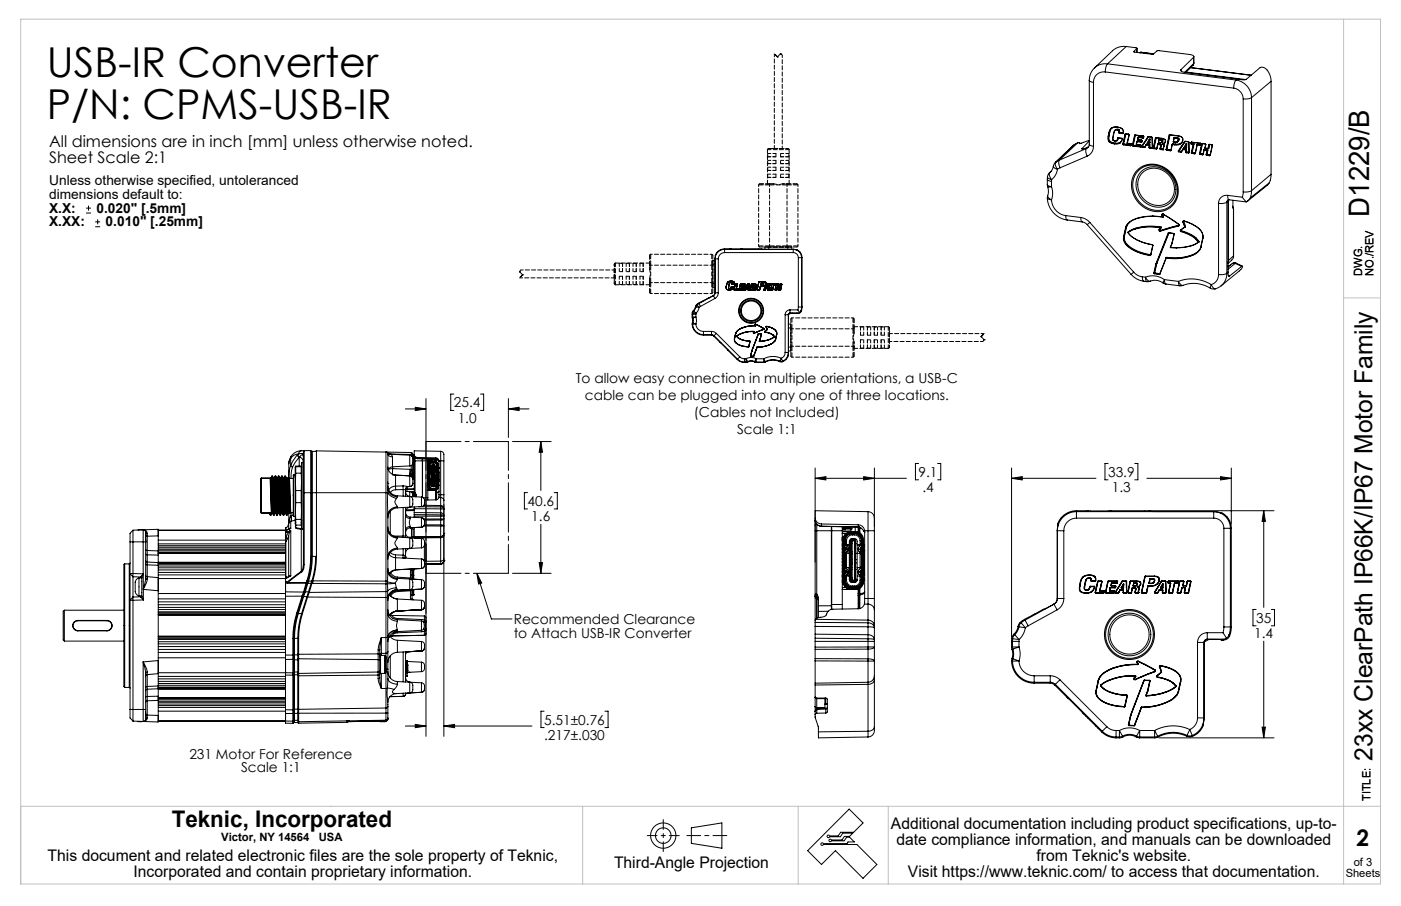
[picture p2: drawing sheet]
<svg xmlns="http://www.w3.org/2000/svg" width="432mm" height="279mm" viewBox="0 0 432 279" stroke-linecap="round" stroke-linejoin="round" font-family="sans-serif">
<defs><g id="words">
<g font-size="12.7">
<text x="14.4" y="23.8">USB-IR Converter</text>
<text x="14.4" y="36.5">P/N: CPMS-USB-IR</text>
</g>
<text font-size="8.7" x="422" y="66.8" transform="rotate(-90 422 66.8)">D1229/B</text>
<text font-size="7.8" x="423" y="234.5" transform="rotate(-90 423 234.5)">23xx ClearPath IP66K/IP67 Motor Family</text>
<g font-size="7.1">
<text x="52.9" y="255">Teknic, Incorporated</text>
<text x="418.1" y="260.9">2</text>
</g>
<g font-size="4.9">
<text x="15.1" y="45.4">All dimensions are in inch [mm] unless otherwise noted.</text>
<text x="15.1" y="50.3">Sheet Scale 2:1</text>
<text x="274.6" y="255.7">Additional documentation including product specifications, up-to-</text>
<text x="276.3" y="260.7">date compliance information, and manuals can be downloaded</text>
<text x="14.7" y="265.4">This document and related electronic files are the sole property of Teknic,</text>
<text x="189.2" y="267.8">Third-Angle Projection</text>
<text x="319.4" y="265.6">from Teknic's website.</text>
<text x="41.2" y="270.3">Incorporated and contain proprietary information.</text>
<text x="279.8" y="270.6">Visit https://www.teknic.com/ to access that documentation.</text>
</g>
<g font-size="4.2">
<text x="15.1" y="57.1">Unless otherwise specified, untoleranced</text>
<text x="15.1" y="61.4">dimensions default to:</text>
<text x="15.1" y="65.6">X.X:</text>
<text x="29.7" y="65.6">0.020&quot; [.5mm]</text>
<text x="15.1" y="69.8">X.XX:</text>
<text x="32.6" y="69.8">0.010&quot; [.25mm]</text>
<text x="177.5" y="118.1">To allow easy connection in multiple orientations, a USB-C</text>
<text x="139.9" y="125.7">25.4</text>
<text x="180.2" y="123.3">cable can be plugged into any one of three locations.</text>
<text x="141.1" y="130.4">1.0</text>
<text x="213.9" y="128.6">(Cables not Included)</text>
<text x="227.2" y="133.8">Scale 1:1</text>
<text x="283.1" y="147">9.1</text>
<text x="341.5" y="147">33.9</text>
<text x="284.3" y="151.8">.4</text>
<text x="342.7" y="151.8">1.3</text>
<text x="162.6" y="156">40.6</text>
<text x="163.8" y="160.8">1.6</text>
<text x="158.3" y="192.5">Recommended Clearance</text>
<text x="158.3" y="196.7">to Attach USB-IR Converter</text>
<text x="386.6" y="196.8">1.4</text>
<text x="387.1" y="192.1">35</text>
<text x="167.7" y="223.5">5.51±0.76</text>
<text x="167.7" y="228.2">.217±.030</text>
<text x="58.4" y="234">231 Motor For Reference</text>
<text x="74.3" y="238.2">Scale 1:1</text>
</g>
<g font-size="3.5">
<text x="419.8" y="85" transform="rotate(-90 419.8 85)">DWG.</text>
<text x="423.3" y="85" transform="rotate(-90 423.3 85)">NO./REV</text>
<text x="422.4" y="247" transform="rotate(-90 422.4 247)">TITLE:</text>
<text x="68.2" y="259.3">Victor, NY 14564</text>
<text x="98.3" y="259.3">USA</text>
<text x="417.2" y="267">of 3</text>
<text x="414.8" y="270.6">Sheets</text>
</g>
</g></defs>
<g fill="none" stroke="#000" stroke-width=".31">
<path d="M341.4 19.7l-.5 1-.2 1.5M341.4 19.7l-2 .1-2.1 1.2M341.4 19.7l39.5 5M347.1 14.3l3.1 .4 .2 .2M347.1 14.3a5.1 5.1 0 0 0-4.2 1.4l-5.6 5.2M347.1 14.3l-5.7 5.4M349.5 15.9l.2 .2 5.2 .6 .6-.1M349.5 15.9v.1M350.4 14.9l-.9 1M350.4 14.9v1.3M351.3 16.2v.1M351.6 16.1l-.3 .1"/>
<path d="M351.6 16.1l3.8 .5M351.6 16.1l-.1 .2M355.3 16.6l.2 .1M355.3 16.6l-.1 .1M355.4 16.6h.1M355.4 16.6h-.1M355.5 16.6l1.1-.9 .5-.1 9.9 1.3 .8 .3 .1 .5M367.9 19.6l-.3 .6M367.9 17.7l-3.9 3.7M367.9 17.7v1.9M367.9 19.6l-2.8 2.7M368 19.4l-.4 .8"/>
<path d="M368 19.4l-.1 .2M368 17.5v1.9M335.7 24.8l.4 .4 .9 .2M335.7 24.8v19.7M337 25.4v19.7M337.3 21a5.2 5.2 0 0 0-1.6 3.8M340.7 22.2a3.2 3.2 0 0 0-3.7 3.2M340.7 22.2l39.5 5M342.6 39.4l-.6 .7-.2 .9M342.6 39.4l.1 .1M342.7 39.5l-.7 1.4M342.7 39.5l-.5 .6-.3 .9"/>
<path d="M344.4 40v.1M344.4 40l.5 .3M344.4 40h-.1a.93 .93 0 0 0-1 .9M344.4 39.2l1.6 .6M344.4 39.2l-1.8 .2M344.4 39.2h.1M344.5 39.2l1.4 .6M344.5 39.2l-1.8 .3M344.6 39.8l.4 .3M344.6 39.8l-1 .4M344.6 39.8l-.2 .2M345.9 39.8l.3 1.2"/>
<path d="M346 39.8l.2 1.3M346 39.8h-.1M364 21.4v.4l.9 .5 16.4 2M364 21.4v.5M365.6 22.2l18.3 2.3M367 20.9l18.6 2.3M367 20.8l18.6 2.4M367.6 20.2l-2.1 2.1M380.2 27.2a3.4 3.4 0 0 1 3 3.3M380.9 24.7a5.6 5.6 0 0 1 4.8 5.4M380.9 24.7l-.5 1-.2 1.5M381.3 24.3l2 .3 .8-.1 4.3-3.6a2.47 2.47 0 0 1 2.9 2l.5 2.2"/>
<path d="M381.3 24.3l-.4 .4M383.2 30.5v28.7M385.7 30.1l-1 .4h-1.5M385.7 30.1v28.7M391.8 25.1l-6.1 5M391.8 25.1v28.7M322.8 56.9l.1 .7M322.8 55.3l.4 .4 .9 .2M322.8 56.9l.4 .4 .9 .3M322.8 55.3v1.6M322.8 54.6v.7M322.8 54.6l.4 .4 .9 .4"/>
<path d="M322.9 57.6l.2 1.3-.2 1.4M323.4 53.3l-.6 1.3M323.5 53.2a1.92 1.92 0 0 0 .6 2.2M323.5 53.2l-.1 .1M323.7 53.1l-.2 .1M323.8 53l-.1 .1M323.9 52.9l-.5 .4M324.1 57.6a6.2 6.2 0 0 1 0 4M324.1 57.6h-1.2M324.1 55.9v1.7M324.1 55.4v.5M324.7 51.3l-.4 1-.6 .8"/>
<path d="M324.7 51.3l.3 .5 .9 .4M325.2 50.1l-.5 1.2M325.4 50a2 2 0 0 0 .5 2.2M325.4 50l-.2 .1M325.9 52.2a5 5 0 0 1-1.8 3.2M326.5 49.4a2.39 2.39 0 0 0 .2 2.3M326.5 49.4l-1.1 .6M326.7 51.7l-.8 .5M330.9 44.8l-5.7 5.3M330.9 44.8l-5.5 5.2M332.1 44.1l.6-.2v.2M332.1 44.1l-1.2 .7"/>
<path d="M332.1 44.1l-5.6 5.3M332.7 44.1l.1 .2M332.7 44l.2 .3M333.4 45.9h.4M334.9 45.8a2.39 2.39 0 0 0 .2 2.4M334.9 45.8l-8.4 3.6M335.1 48.2l-8.4 3.5M335.3 45.4l-1.9 .5M335.3 45.4l-.4 .4M335.5 45.2l-.2 .2M335.7 43.4h.1M335.7 43.5l-2.3 2.4"/>
<path d="M335.7 43.5h.1M335.7 44.5l-.3 .9-.5 .4M335.7 43.4l-2.8 .9-.2-.2M335.7 44.5l.4 .4 .9 .2M337 45.1l-.4 1.6-.6 .9-.9 .6M341.6 42l-.1 1.2 .3 .5M341.7 42h-.1M341.7 42l.2 1.6M341.8 41l-.2 1M341.8 43.7l.7 .5 1 .2M341.8 41.9v1.1l.2 .5M341.8 41.9l-.1 .1"/>
<path d="M341.9 43.6l.7 .4 1 .3M341.9 43.6l-.1 .1M341.9 41h-.1M341.9 41l-.2 1M342 43.5l.7 .4 1 .2M342 43.5l-.1 .1M342 40.9l-.2 1M342 40.9l-.1 .1M343 42.4v.1M343 42.4l.1 .8M343 42.5l.1 .7M343.1 43.2l.6 .3"/>
<path d="M343.1 43.2h.1M343.3 40.9h.1M343.3 40.9l-.3 1.5M343.3 40.9l-.3 1.6M343.6 44.3l-.1 .1M343.7 43.5h.1M343.7 44.1l-.1 .2M344.2 43.3l-.5 .2M344.2 43.3l.1 .1M344.3 43.4l-.6 .1M344.4 43.3l-.2 .1M344.4 40.1h-.1a.85 .85 0 0 0-1 .8"/>
<path d="M344.4 40.1l.4 .2M344.5 42.6l-.3 .7M344.5 42.6h.1M344.6 42.6l-.3 .8M344.7 42.5l-.2 .1M344.7 42.5l1.1 .1M344.7 42.6h.1M344.7 42.6h-.1M344.7 42.6l1.1 .1M344.7 42.6l-.4 .8M344.8 40.3v.5M344.8 40.8l.2 .3"/>
<path d="M344.9 40.3h-.1M344.9 40.3v.5M344.9 40.8h-.1M344.9 40.8l.1 .1M345 41.1l1 .1M345 40.9v.2M345 40.9l1.1 .2M345 40.1v.6M345 40.1l-.1 .2M345 40.7l.1 .1M345 40.7l-.1 .1M345.1 40.8l-.1 .1"/>
<path d="M345.1 40.8l1.1 .2M345.2 44v.1M345.2 44l-.6 .3h-1M345.2 44.1l-.6 .3h-1.1M345.3 43.9l-1.6 .2M345.3 43.8l-.1 .2M345.8 42.6l.1 .3M345.8 42.6v.1M345.8 42.7l.1 .1M345.9 42.8v.1M345.9 42.8l-.7 1.2M345.9 42.9l-.7 1.2"/>
<path d="M346 44.4l.2 .3M346 44.4h.2M346.1 41.1l-.1 .1M346.1 41.1h.1M346.2 41v.1M346.2 44.4l.1 .1M346.2 41h.1M346.2 41l-.1 .1M346.2 44.7l2.3 .3M346.2 41.1l-.2 .1M346.3 44.5l-.1 .2M346.3 44.5l2.2 .3"/>
<path d="M346.3 44.3l.1 .1M346.3 44.3l-.1 .1M346.4 44.4l2.2 .3M346.4 44.4l-.1 .1M346.8 41.4h.1M346.8 41.4l-.8 3M346.9 41.4l-.7 3M346.9 41.3l-.1 .1M346.9 41.3h.1M346.9 41.3l1 .1M347 41.3l-.1 .1M347 41.3l.9 .1"/>
<path d="M347 41.3l-.7 3M347.4 44.1l.1 .1M347.5 44.2h.1M347.5 44.2l1.1 .1M347.5 44.2l1.1 .2M347.9 41.4l.1 .2M347.9 41.4h.1M348 41.6h.1M348 41.6l-.6 2.5M348 41.6l-.5 2.6M348.5 44.8v.2M348.6 44.3l.1 .2"/>
<path d="M348.6 44.3v.1M348.6 44.4l.1 .1M348.6 44.8h-.1M348.6 44.8h.1M348.6 44.7l-.1 .1M348.7 44.8l-.2 .2M348.7 44.5h.1M348.7 44.5l-.1 .3M348.7 44.5v.3M349 44.8l.2 .2M349 44.8h.1M349.1 44.8l.1 .1"/>
<path d="M349.2 45l2.3 .3M349.2 44.9v.1M349.2 44.9l2.3 .3M349.3 44.7l.1 .1M349.3 44.7l-.2 .1M349.4 44.8l2.2 .3-.1 .1M349.4 44.8l-.2 .1M349.7 41.8h.1M349.7 41.8l-.7 3M349.8 41.8l-.7 3M349.9 41.6l-.2 .2M349.9 41.6v.1"/>
<path d="M349.9 41.6l2.4 .3M349.9 41.7l-.1 .1M349.9 41.7l2.5 .3M349.9 41.7l-.6 3M350.2 44.5l.1 .1M350.2 44.5h.1M350.3 44.5h.1M350.3 44.5v.1M350.3 44.5l1.2 .2M350.3 44.6l1.2 .1M350.4 43.6v.1M350.4 43.6l-.2 .9"/>
<path d="M350.4 43.6h.1M350.4 43.7l-.1 .8M350.4 43.7l1.4 .2M350.4 43.7h.1M350.5 43.6l-.1 .1M350.5 43.6h-.1M350.5 43.6l1.3 .1M350.6 43.5h.1M350.6 52.4a7.6 7.6 0 0 1 11.9 3.4 6.6 6.6 0 0 1-1.8 8.2 6.6 6.6 0 0 1-8.4-.2 7.7 7.7 0 0 1-1.7-11.4zM350.6 43.4l-.2 .2M350.6 43.4l1.3 .2-.1 .1M350.6 43l.1 .1"/>
<path d="M350.7 43.1h.1M350.7 43.1l1.2 .2M350.8 42.4h.1M350.8 42.4l-.2 .6M350.8 42.3v.1M350.8 42.4l-.1 .7M350.8 42.4l1.5 .2M350.9 42.3l-.1 .1M350.9 42.3h-.1M350.9 42.3l1.4 .2M350.9 42.2h.1M350.9 42.2l-.1 .1"/>
<path d="M351 52.5a7.3 7.3 0 0 1 11.5 4 6.2 6.2 0 0 1-2.1 7.3 6.2 6.2 0 0 1-7.6-.2 7.3 7.3 0 0 1-1.8-11.1zM351 42.2l1.4 .1M351 42.2l-.1 .1M351.5 45.2v.1M351.5 44.7l.2 .2M351.5 44.7h.1M351.5 44.7l.1 .2M351.6 45.2h-.1M351.6 45.2h.1M351.6 44.9h.1M351.6 44.9v.3M351.6 45.2l-.1 .1"/>
<path d="M351.7 44.9l-.1 .3M351.7 52.9a6.6 6.6 0 0 1 10.6 4.1 5.6 5.6 0 0 1-2.4 6.1 5.6 5.6 0 0 1-6.5-.3 6.5 6.5 0 0 1-1.7-9.9zM351.8 43.7v.2M351.9 45.1l.1 .3M351.9 45.1h.1M351.9 43.3l.1 .2M351.9 43.3l.1 .1M351.9 43.7h-.1M351.9 43.7h.1M352 43.4v.1M352 43.4l-.1 .3M352 43.7l-.2 .2"/>
<path d="M352 45.1l.1 .2M352 45.4l.7 .1M352 43.5v.2M352 53.4a6 6 0 0 1 9.9 3.9 5.2 5.2 0 0 1-2.7 5.6 5.2 5.2 0 0 1-6.2-1.1 5.9 5.9 0 0 1-1-8.4zM352.1 45.3l-.1 .1M352.1 45.3l.6 .1M352.1 45l.1 .1M352.1 45l-.1 .1M352.2 45.1l.7 .1-.2 .2M352.2 45.1l-.1 .2M352.3 42.5v.1M352.3 41.9l.2 .2"/>
<path d="M352.3 41.9l.1 .1M352.4 42l.1 .1M352.5 42.5h.1M352.4 42.4l-.1 .1M352.5 42.1v.4M352.5 42.5l-.2 .1M352.7 45.4v.1M352.8 45.3l-.1 .1M352.8 45.3l.1 .1M352.8 45.3h.1M352.9 45.4l-.2 .1M353.2 44.6l.1 .1"/>
<path d="M353.2 44.6l-.4 .7M353.2 44.6h.1M353.3 44.6h-.1M353.3 44.7l-.4 .7M353.3 44.7h.1M353.3 44.7l.8 .1M353.3 44.6v.1M353.3 44.6h.1M353.3 44.6l.9 .1M353.5 44.5l-.2 .1M353.5 44.5l.8 .1M353.6 44l.1 .2"/>
<path d="M353.6 44l.1 .1M353.7 44.1h.1M353.7 44.1v.1M353.7 44.1h.4M353.7 44.2h.5M353.8 42.1l-1.8 3M353.8 42.1l1.2 .2M353.8 42.1l-1.9 3M354 42.2l-1.9 2.8M354.1 45.5l.2 .2M354.1 44.8h.1M354.1 44.8v.7"/>
<path d="M354.1 44.1l.1 .1M354.1 44.1h.1M354.2 44.7l-.1 .1M354.2 44.7l.1 .1M354.2 43.3l-.1 .8M354.2 43.3l-.5 .8M354.2 43l-.6 1M354.2 43v.3M354.2 43l.1 .1M354.2 43h.1M354.2 45.5h-.1M354.2 45.5l.1 .1"/>
<path d="M354.2 44.2h.1M354.3 44.8h-.2M354.3 44.8l-.1 .7M354.3 44.1h-.2M354.3 44.1l-.1 .1M354.3 45.7l.7 .1M354.3 44.6l.1 .1M354.3 44.6l-.1 .1M354.3 43.1l-.1 .2M354.3 43.1v1M354.3 45.6v.1M354.3 45.6l.7 .1"/>
<path d="M354.4 45.3l.1 .1M354.4 45.3l-.2 .2M354.4 44.7v.6M354.4 44.7l-.1 .1M354.4 44l-.2 .2M354.4 44l-.1 .1M354.5 42.9l-.3 .1M354.5 42.9l-.1 1.1M354.5 42.9l-.2 .2M354.5 45.4l.6 .1-.1 .2M354.5 45.4l-.2 .2M354.9 42.3l.2 .2"/>
<path d="M354.9 42.3h.1M355 42.3l.1 .1M355 45.7v.1M355.1 42.4v.1M355.1 42.4v3.2M355.1 45.6l-.1 .1M355.1 42.5l.1 3.1M355.1 45.6h.1M355.2 45.6l-.2 .2M355.4 45.6l.2 .3M355.4 45.6h.2M355.6 45.6l.1 .1"/>
<path d="M355.6 45.9l.8 .1M355.7 45.7l-.1 .2M355.7 45.7l.7 .1M355.7 45.5l.1 .1M355.7 45.5l-.1 .1M355.8 45.6l.7 .1M355.8 45.6l-.1 .1M356.1 42.6h.1M356.1 42.6l-.7 3M356.2 42.6l-.6 3M356.2 42.5h.1M356.3 42.4l-.2 .2"/>
<path d="M356.3 42.4v.1M356.3 42.4l1.7 .3M356.3 42.5l-.1 .1M356.3 42.5h-.1M356.4 42.5l-.7 3M356.4 45.8v.2M356.5 45.8h-.1M356.5 45.8h.1M356.5 45.7l-.1 .1M356.6 45.8l-.2 .2M356.8 44.5v.1M356.8 44.5l-.3 1.3"/>
<path d="M356.8 44.5h.1M356.8 44.6l-.2 1.2M356.8 44.6h.3M356.8 44.6h.1M356.9 44.4l-.1 .2M356.9 44.4l-.1 .1M356.9 44.4l.2 .1M356.9 44.3h.1M357 44.3l-.2 .2M357 44.3h.3M357 43.9h.1M357.1 44.6l.6 .2"/>
<path d="M357.1 43.9h.1M357.1 43.9l.5 .2M357.1 44.5v.1M357.1 44.5l.7 .2M357.2 43.2h.1M357.2 43.2l-.2 .7M357.2 43.1v.1M357.2 43.2l-.1 .7M357.3 43.2l.5 .1M357.3 43.2h-.1M357.3 44.3l.6 .2M357.3 44.3l-.2 .2"/>
<path d="M357.3 43.1v.1M357.3 43.1h-.1M357.3 43.1l.5 .1M357.4 43h.1M357.4 43l-.2 .1M357.4 43h.6M357.5 45.9l.2 .2M357.6 44.1h.1M357.6 45.9h-.1M357.6 45.9l.1 .1M357.7 45.2l-.2 .7M357.7 45.2h.1"/>
<path d="M357.7 44.8v.4M357.7 46.1l.8 .1M357.7 46v.1M357.7 46l.8 .1M357.8 45.7l.1 .2M357.8 45.7l-.2 .2M357.8 45.2l-.2 .7M357.8 44.7l-.1 .1M357.8 44.7v.5M357.8 43.3l.3 .1M357.8 43.2v.1M357.8 43.2l.4 .1"/>
<path d="M357.9 45.9h.6M357.9 45.9l-.2 .1M357.9 45.1l-.1 .6M357.9 45.1l-.1 .1M357.9 44.5v.6M357.9 44.5l-.1 .2M358 43l.4 .2M358 43l-.2 .2M358 42.7l1 .3M358 42.7l1 .4M358 42.7h.1M358.1 43.4v.3"/>
<path d="M358.1 43.7h.1M358.1 43.7l-.5 .4M358.2 43.3l-.1 .1M358.2 43.3v.4M358.2 43.7l-.2 .3-.4 .1M358.4 43.2v.3M358.4 43.2l-.2 .1M358.4 43.5l-.3 .5M358.4 43.5l-.2 .2M358.4 44.3v.1M358.4 44.4h.1M358.4 44.4l.3 .2"/>
<path d="M358.4 44.3l.1 .1M358.4 44.3h.1M358.5 46.1v.1M358.5 44.4l.2 .2M358.5 44.4h-.1M358.6 44.2l-.2 .1M358.6 46.1h-.1M358.6 46l-.1 .1M358.6 46v.1M358.6 45.3h.1M358.6 45.3v.7M358.7 46l-.2 .2"/>
<path d="M358.7 46h-.1M358.7 44.6v.4M358.7 45.3v.7M358.7 44.6l.1 .5M358.7 44.6h.1M358.7 45l.1 .1M358.7 45l-.1 .3M358.7 45h.1M358.8 45.1l-.1 .2M359 44l-.4 .2M359 43.1l.2 .6M359 43l.2 .7"/>
<path d="M359 43v.1M359.2 43.7h.1M359.2 43.7l-.8 .6M359.2 43.7l-.7 .7M359.4 46.1l.2 .3M359.4 46.1h.1M359.5 46.1l.1 .1M359.6 46.4l1.2 .1M359.6 46.2v.2M359.6 46.2l1.2 .2M359.7 46l.1 .1M359.7 46l-.2 .1"/>
<path d="M359.8 46.1l1.1 .1M359.8 46.1l-.2 .1M360.3 41.7h.2M360.3 41.7l-.9 4.4M360.5 41.7l-1 4.4M360.5 41.6v.1M360.5 41.6h.1M360.5 41.5l-.2 .2M360.5 41.5l.1 .1M360.5 41.5l2.6 .4M360.6 41.6l2.6 .3M360.6 41.6l-.9 4.4"/>
<path d="M360.8 46.4v.1M360.9 46.3l-.1 .1M360.9 46.3v.1M360.9 46.3h.1M360.9 46.4l-.1 .1M361.3 44.5v.1M361.3 44.5l-.4 1.8M361.3 44.5h.1M361.3 44.6l-.4 1.8M361.3 44.6h.1M361.3 44.6l.8 .1M361.4 44.5l-.1 .1"/>
<path d="M361.4 44.5h-.1M361.4 44.5l.7 .1M361.5 44.3l-.2 .2M361.5 44.3l.8 .1M361.5 44.3l-.1 .2M361.6 43.7l.1 .1M361.7 43.8h.1M361.7 43.8h.4M361.7 43.8l.5 .1M361.9 42.6h.1M361.9 42.6l-.3 1.1M361.9 42.5v.1"/>
<path d="M361.9 42.6l-.2 1.2M361.9 42.6l.6 .1M362 42.5l-.1 .1M362 42.5h-.1M362 42.5h.5M362.1 42.3l-.2 .2M362.1 42.3l.5 .1M362.1 42.3l-.1 .2M362.1 44.6v.1M362.2 43.9h.1M362.3 44.4l-.2 .2M362.5 42.7l.6 .2"/>
<path d="M362.5 42.5v.2M362.5 42.5l.7 .3M362.6 42.4l.7 .2M362.6 42.4l-.1 .1M362.8 43.8h-.7M362.8 43.8h.1M362.8 43.8l-.6 .1M363.1 42.9v.4M363.1 43.3h.1M363.1 43.3l-.3 .5M363.1 41.9l1.3 .5M363.1 41.9h.1"/>
<path d="M363.2 46.5l.1 .3M363.2 46.5h.1M363.2 42.8l-.1 .1M363.2 42.8v.5M363.2 41.9l1.1 .5M363.2 41.9h.1M363.2 43.3l-.4 .5M363.3 46.5l.1 .2M363.3 42.6l.1 .5M363.3 42.6l-.1 .2M363.3 46.8l.7 .1M363.4 46.7l-.1 .1"/>
<path d="M363.4 46.7l.7 .1M363.4 43.1l-.4 .6M363.4 43.1l-.2 .2M363.4 46.4l.1 .2M363.4 46.4l-.1 .1M363.5 46.6l.7 .1-.1 .1M363.5 46.6l-.1 .1M364.1 46.8l-.1 .1M364.1 46.8h.1M364.2 44a2.12 2.12 0 0 1-1.9 .4M364.2 46.8l-.2 .1M364.3 42.4l.2 1"/>
<path d="M364.4 42.4l.1 1.1M364.4 42.4h-.1M364.5 43.4v.1M364.5 43.4a1.81 1.81 0 0 1-2.4 1.2M364.5 43.5a1.89 1.89 0 0 1-2.4 1.2M364.6 46.1h.1M364.6 46.1l-.5 .7M364.6 46v.1M364.6 46.1l-.4 .7M364.6 46.1l.8 .1M364.6 46h.1M364.6 46l.9 .1"/>
<path d="M364.8 45.9l-.2 .1M364.8 45.9l.8 .1M364.9 45.4l.1 .2M364.9 45.4l.1 .1M365 45.5h.1M365 45.5v.1M365 45.5l.5 .1M365 45.6h.5M365.1 43.6l.1 .1M365.1 43.6l-1.9 2.9M365.2 43.7l-1.9 2.8M365.2 43.6v.1"/>
<path d="M365.3 43.6h-.2M365.3 43.6h.1M365.3 43.6l1 .1M365.3 43.6h-.1M365.3 43.6l1 .2M365.3 43.6l-1.9 2.8M365.4 46.9l.2 .2M365.4 46.2h.1M365.4 46.2v.7M365.5 45.6h.1M365.5 46.1l-.1 .1M365.5 46.1l.1 .1"/>
<path d="M365.5 44.7v.9M365.5 44.7l-.5 .8M365.5 44.5l-.6 .9M365.5 44.4v.3M365.5 44.4l.1 .1M365.5 44.4h.1M365.6 46.9h-.2M365.6 46.9v.1M365.6 45.6h-.1M365.6 46.2h-.2M365.6 46.2v.7M365.6 45.6h.1"/>
<path d="M365.6 47.1l.7 .1M365.6 46l.1 .1M365.6 46l-.1 .1M365.6 44.5l-.1 .2M365.6 44.5v1.1M365.6 47v.1M365.6 47l.8 .1M365.7 46.7l.1 .2M365.7 46.7l-.1 .2M365.7 46.1v.6M365.7 46.1l-.1 .1M365.7 45.4l-.1 .2"/>
<path d="M365.8 44.3l-.3 .1M365.8 44.3l-.1 1.1M365.8 44.3l-.2 .2M365.8 46.9h.7M365.8 46.9l-.2 .1M366.3 43.7l.1 .2M366.3 43.7v.1M366.3 43.8l.1 .1M366.4 47.1l-.1 .1M366.4 43.9h.1M366.4 43.9l.1 3.1M366.5 47l-.1 .1"/>
<path d="M366.5 47h.1M366.5 47l-.2 .2M367 44.2l.2 .3M367 44.2h.1M367.1 43.9h.1M367.1 43.9l-.1 .3M367.1 44.2l.1 .2M367.2 47.1l.2 .2M367.2 47.1h.1M367.2 44.5h.5M367.2 43.9l-.1 .3M367.2 43.9h.1"/>
<path d="M367.2 44.4v.1M367.2 44.4h.6M367.3 43.8l-.2 .1M367.3 43.8v.1M367.3 43.8l2.6 .4M367.3 43.9h-.1M367.3 43.9l2.7 .3M367.3 44.1l.1 .1M367.3 44.1l-.2 .1M367.3 47.1l.1 .1M367.3 43.9v.2M367.4 47.3l.8 .1"/>
<path d="M367.4 44.2l.5 .1M367.4 44.2l-.2 .2M367.4 47.2v.1M367.4 47.2l.9 .1M367.5 47l.1 .1M367.5 47l-.2 .1M367.6 47.1l.8 .1M367.6 47.1l-.2 .1M367.7 44.5h.1M367.7 44.5h.2M367.7 44.5l-.5 2.6M367.8 44.4l.1 .1"/>
<path d="M367.8 44.4l-.1 .1M367.9 44.5l-.6 2.6M367.9 44.3l.1 .1M367.9 44.3l-.1 .1M368 44.4l-.5 2.6M368 44.4l-.1 .1M368.3 47.3l-.1 .1M368.4 47.3h-.1M368.4 47.3h.1M368.4 47.2l-.1 .1M368.4 47.3l-.2 .1M368.9 44.7h.1"/>
<path d="M368.9 44.7l-.5 2.6M369 44.6l-.1 .1M369 44.7l-.6 2.6M369 44.7h.1M369 44.7l.9 .1M369 44.6v.1M369 44.6h.1M369 44.6l.9 .1M369.2 44.4l-.1 .1M369.2 44.4l-.2 .2M369.2 44.4l.8 .2M369.7 47.4l.2 .3"/>
<path d="M369.7 47.4h.1M369.8 47.4l.1 .1M369.9 47.7l.8 .1M369.9 44.7v.1M369.9 47.5v.2M369.9 47.5l.8 .1M369.9 44.2l.2 .2M369.9 44.2h.1M370 44.2l.1 .2M370 47.3l.1 .1M370 47.3l-.2 .1M370 44.6l-.1 .1"/>
<path d="M370 44.6l.1 .1M370.1 44.4h.1M370.1 44.4l-.1 .2M370.1 44.7l-.2 .1M370.1 47.4l.7 .1M370.1 47.4l-.2 .1M370.1 44.4v.3M370.4 44.4h.1M370.4 44.4l-.7 3M370.5 44.4l-.7 3M370.5 44.3v.1M370.5 44.3h.1"/>
<path d="M370.5 44.2l-.1 .2M370.5 44.2l.1 .1M370.5 44.2l1 .1M370.6 44.3l-.1 .1M370.6 44.3l.9 .1M370.6 44.3l-.6 3M370.7 47.6v.2M370.8 47.6h-.1M370.8 47.6h.1M370.8 47.5l-.1 .1M370.8 47.6l-.1 .2M371.1 46.2v.1"/>
<path d="M371.1 46.2l-.3 1.4M371.1 46.2h.1M371.1 46.3l-.3 1.3M371.1 46.3h.1M371.1 46.3l.9 .1M371.2 46.2l-.1 .1M371.2 46.2h-.1M371.2 46.2l.8 .1M371.3 46l-.1 .1M371.3 46l-.2 .2M371.3 46l.9 .1M371.4 45.6v.1"/>
<path d="M371.4 45.7h.1M371.4 45.7l.9 .1M371.5 44.3l.1 .3M371.5 44.3h.1M371.5 44.4l.1 .1M371.6 44.5v.1M371.6 44.5l-.2 1.1M371.6 44.6l-.2 1.1M371.7 47.7l.2 .2M371.7 47.7h.2M371.9 47.7l.1 .1M371.9 47.9l.9 .1"/>
<path d="M372 47.8l-.1 .1M372 47.8l.9 .1M372 46.4h.1M372 46.4l-.3 1.3M372 47.5l.1 .2M372 47.5l-.1 .2M372 46.3v.1M372 46.3l.1 .1M372.1 47.7l.9 .1-.1 .1M372.1 47.7l-.1 .1M372.1 46.4l-.2 1.3M372.2 46.1l.1 .2"/>
<path d="M372.2 46.1l-.2 .2M372.3 46.3l-.3 1.2M372.3 46.3l-.2 .1M372.3 45.8h.1M372.4 45.8h-.1M372.4 45.8h.1M372.6 44.6h.1M372.6 44.6l-.3 1.2M372.6 45.6l-.2 .2M372.7 44.6l-.3 1.2M372.7 44.6h.1M372.7 44.5l-.1 .1"/>
<path d="M372.7 44.5l.8 .1M372.8 44.6h.1M372.8 44.6h-.1M372.8 44.6l.7 .1M372.8 44.6l-.2 1M372.9 47.9l-.1 .1M372.9 47.9h.1M373 47.8l-.1 .1M373 47.8v.1M373 47.8h.1M373 47.9l-.2 .1M373.5 44.6l.2 .3"/>
<path d="M373.5 44.6v.1M373.5 44.7l.1 .1M373.6 44.8l.1 .1M373.6 44.8l-.6 3M373.7 44.9l-.7 3M383.2 59.2l-.3 1.6M385.7 58.8l-1 .4h-1.5M385.7 58.8l-.3 2.2M391.2 56.4l-5.8 4.6M391.2 56.4l-.7 .8-6 4.8M391.8 53.8l-.6 2.6M391.8 53.8l-6.1 5"/>
<path d="M26.5 65.7h1.5M26.5 64.2h1.5M27.3 63.4v1.5M29.3 69.9h1.6M29.3 68.4h1.6M30.1 67.7v1.5M220.4 79.8v.1M220.4 79.8h.1M220.4 79.8h1M220.4 79.8v10.5M221.4 79.8v10.5M223.3 76.9v1"/>
<path d="M223.3 76.9a2.94 2.94 0 0 0-2.9 2.9M223.3 77.9a1.94 1.94 0 0 0-1.9 1.9M223.3 76.8l12.6 .1M223.3 76.8a2.79 2.79 0 0 0-2.9 3M223.3 76.9h21.2M223.3 77.9h21.2M223.3 76.8v.1M244.5 76.9v1M244.5 76.9a2.56 2.56 0 0 1 2.6 2.6M244.5 77.9a1.56 1.56 0 0 1 1.6 1.6M244.5 76.9h.1a2.42 2.42 0 0 1 2.6 2.6M244.5 76.9h.1"/>
<path d="M246.1 79.5h1M246.1 79.5v15.2M247.1 79.5v15.2M247.1 79.5h.1M247.2 79.5v15.2M322.8 61.1a7.1 7.1 0 0 0 6.1 6.7M322.8 61.1l.4 .3 .9 .2M322.9 60.3l.3 .8 .9 .5M322.9 60.3l-.1 .8M324.1 61.6a5.1 5.1 0 0 0 4.4 4.9M328.5 66.5l.1 .9 .3 .4M328.5 66.5l4.6 .6"/>
<path d="M328.9 67.8l4.7 .6M333.1 67.1a4.5 4.5 0 0 1 2.8 1.5M333.1 67.1l.1 .9 .4 .4M333.6 68.4l.8 .3 .7 .6M335.1 69.3l13.5 15.3M335.9 68.6l-.8 .7M335.9 68.6l13.5 15.3M346.3 73a4.2 4.2 0 0 0 3.1 4.2l2 .9 3 .7M346.3 73h.1M346.4 73a4.1 4.1 0 0 0 3 4.1l2.3 .9 2.8 .7M346.6 72.9a4.1 4.1 0 0 0 2.9 4l2.1 .9 3 .8-.1 .1M346.6 72.9l-.2 .1"/>
<path d="M346.9 70.2h.1M346.9 70.2l-.6 2.8M347 70.2l-.6 2.8M347 69.8l-.1 .4M347 69.8h.2M347.2 69.8l-.2 .4M347.2 70.1l-.2 .1M347.2 70.1l-.6 2.8M347.3 69.7l-.1 .4M347.3 69.7l-.1 .1M347.7 71.7a11.2 11.2 0 0 0 7.5 3.8M347.7 71.6v.2"/>
<path d="M347.7 71.6v.1M347.7 71.6h.1M347.7 71.7a11.1 11.1 0 0 0 7.5 3.8M347.7 71.7h.1M347.7 71.7v.1M347.8 71.5l-.1 .1M347.8 71.5h.1M348.3 68.4l-1 1.3M350 70.6l-2.3 1.1M350 70.5v.1M350 70.5l-2.3 1.1M350.1 70.4l-2.3 1.1"/>
<path d="M350.1 70.4l-.1 .1M351.3 67.1a6 6 0 0 0-4.3 2.7M351.3 67.1h.1M351.3 67.1a5.9 5.9 0 0 0-4.1 2.7M354.5 78.7l-.1 .1M354.6 78.7h-.1M354.6 78.7h.1M354.6 78.7l-.2 .1M354.7 78.4l-.1 .3M354.7 78.4h.1M354.7 78.4v.1M354.7 78.5l-.1 .2"/>
<path d="M354.7 78.5h.1M355.2 75.5l.2 .2M355.2 75.5h.1M355.2 75.5l.1 .2M355.2 66.6l3.1 .3M355.2 66.6h.1M355.2 66.6l-3.9 .5M355.2 66.6v.1M355.2 66.7l3.2 .3M355.2 66.7l-3.9 .4M355.3 75.7h.1M355.3 75.7l-.6 2.7"/>
<path d="M355.4 75.7l-.7 2.8M357 70.2a16 16 0 0 0-7 .4M357 70.2l.7 .1M357 70.1h.7M357 70.1v.1M357 70.1a16.1 16.1 0 0 0-7 .4M357.2 69.9l.7 .1M357.2 69.9a16.1 16.1 0 0 0-7.1 .5M357.2 69.9l-.2 .2M357.2 70.8l.1 .4 .3 .1M357.2 70.8l.1 .1M357.3 70.9l.3 .3"/>
<path d="M357.5 70.7l.2 .4M357.5 70.7l-.2 .2M357.6 71.2v.1M357.7 70.3h.1M357.7 70.3l-.5 .5M357.7 70.1l.1 .2M357.7 70.1v.2M357.7 71.1l-.1 .1M357.8 70.3l-.5 .6M357.9 70v.2M357.9 70l-.2 .1M357.9 70.2l-.4 .5"/>
<path d="M357.9 70.2l-.1 .1M358.1 66.4l.2 .5M358.2 66.3l-.1 .1M358.2 66.3l.2 .5M358.2 66.1v.2M358.2 66.1h.1M358.3 66.9h.1M358.3 66.9v.1M358.3 66v.2M358.3 66.2l.3 .5M358.3 66.2l-.1 .1M358.4 66.9l-.1 .1"/>
<path d="M358.4 66.8l-.1 .1M358.4 66.8v.1M358.5 66.1h-.3M358.5 66.1h.1M358.5 66.1l4.8 3.1M358.5 66l4.8 3.2M358.5 66h-.4v.4M358.6 66.7l-.2 .2M358.6 66.7l-.2 .1M359.4 79.6h.1M359.4 79.6l-2 4.9M359.4 79.5v.1"/>
<path d="M359.4 79.6l-1.9 5M359.4 79.6l1.1 .1M359.5 79.5l1 .1M359.5 79.5l-.1 .1M359.5 79.5h-.1M359.6 79.4l-.2 .1M359.6 79.4l1.1 .1M359.6 79.4l-.1 .1M360.1 71.8l.1 .1M360.1 71.8l-3.8 9.6M360.2 71.9l-3.8 9.5M360.2 71.8v.1"/>
<path d="M360.2 71.7l-.1 .1M360.2 71.7l.1 .1M360.2 71.7l1.5 .3M360.3 71.8h-.1M360.3 71.8l1.4 .3M360.3 71.8l-3.8 9.5M360.5 79.6v.1M360.7 79.5l-.2 .1M360.7 76.2l.1 .2M360.7 76.2l.1 .1M360.8 76.3h.1M360.8 76.3l1.7 .1"/>
<path d="M360.8 76.3v.1M360.8 76.4h1.7M361.2 75h.1M361.2 75l-.5 1.2M361.3 75l-.5 1.3M361.7 72l.2 .2M361.7 72v.1M361.7 72.1l.1 .1M361.8 72.2h.1M361.8 72.2l-.6 2.8M361.9 72.2l-.6 2.8M362.5 76.4h.1"/>
<path d="M363.2 69.7l-5.6 1.6M363.3 69.6l.1-.2-5.7 1.7M363.3 69.6l-.1 .1M363.3 69.6l-5.7 1.6M363.3 69.2v.4M363.3 69.2h.1M363.3 69.2l.1 .3-.2 .2M363.9 70.9l-.1 .3 .2 .2M363.9 70.9h.1M364 70.9l.1 .4M364 71.4l2.9 1.2M364.1 70.9l.1 .3"/>
<path d="M364.1 71.3l2.8 1.2M364.1 71.3l-.1 .1M364.2 71.2l2.9 1.1M364.2 71.2l-.1 .1M364.6 68.5l.5 1.5M364.7 68.4l-.1 .1M364.7 68.4l.5 1.6M364.8 68.2l.1 .1M364.9 68.3l.5 1.5M364.9 68.3l-.2 .1M364.9 68.1a8.6 8.6 0 0 1 5.7 3.7l.2 1.6M364.9 68.1l-.3 .1v.3"/>
<path d="M364.9 68.1v.1M364.9 68.2h.1M364.9 68.2l-.2 .2M364.9 68.2a8.5 8.5 0 0 1 5.6 3.6l.2 1.6M365.1 70l-1.2 .9M365.1 70l.1 .1M365.1 70h.1M365.2 70.1l-1.2 .8M365.2 70.1h.1M365.2 70h-.1M365.2 70v.1M365.4 69.8l-.2 .3"/>
<path d="M365.4 69.8l-.2 .2M366.9 72.6h.1M366.9 72.6l1.6 1.1M366.9 72.5h.1M366.9 72.5l1.7 1.1M366.9 72.5v.1M367.1 72.3h.1M367.1 72.3l1.7 1.2M367.1 72.3l-.2 .2M367.5 78.6v.2M367.5 78.6a15.2 15.2 0 0 1-7 1M367.5 78.8a15.3 15.3 0 0 1-7 .9"/>
<path d="M367.7 78.5a15.2 15.2 0 0 1-7 1M367.7 78.5l-.2 .1M368.5 73.7h.1M368.5 73.7l.8 1M368.6 73.6l-.1 .1M368.6 73.6h.1M368.6 73.6l.8 1M368.8 73.5l-.2 .1M368.8 73.5h.1M368.8 73.5l.8 1M369.3 77.5l-1.6 1M369.3 74.7a11.5 11.5 0 0 1-6.8 1.7"/>
<path d="M369.3 74.7h.1M369.4 74.7a11.5 11.5 0 0 1-6.9 1.7M369.4 74.6l-.1 .1M369.4 74.6v.1M369.6 74.5l-.2 .2M369.6 74.5l-.2 .1M369.6 77.2h.1M369.6 77.2l-.9 .8-1.2 .6M369.6 77.2l-.9 .9-1.2 .7M370.1 76.2v.1M370.1 76.2l-.5 1M370.1 76.3l-.5 .9"/>
<path d="M370.7 73.4l-.6 2.8M370.7 73.4h.1M370.8 73.4l-.7 2.9M375.6 62.7v22M378.1 62.3l-1 .4h-1.5M378.1 62.3v22M378.4 60.3a2.43 2.43 0 0 0-2.8 2.4M378.4 60.3l.1 .9 .3 .4M378.4 60.3l4.5 .5M378.6 62l-.1 22M378.6 62l-.5 .3M378.6 61.7v18.6"/>
<path d="M378.7 61.6l-.1 .4M378.8 61.6a.64 .64 0 0 0-.7 .7M378.8 61.6l5.4 .6M380 61.8l.2 2.7M380 63.8l.2 .6M380.2 64.5l-.2-.5 .2 .5M380.2 64.5h.1M380.2 64.4v.1M380.2 64.4v14.8M382.9 60.8l1.3 1.4M385.4 61l-1.2 1.2M213.3 97.8l.1 .3"/>
<path d="M213.3 96.9h.2M213.3 96.9v.9M213.3 99.9h.2M213.3 99.9a3.5 3.5 0 0 0 3.5 3.4M213.4 96.4l.1 .1M213.4 96.4l-.1 .5M213.4 99.6h.1M213.4 98.1v1.5M213.4 99.6l-.1 .3M213.5 96.9h1M213.5 97.8h1M213.5 97.8v.3"/>
<path d="M213.5 97.8h-.2M213.5 96.9v.9M213.5 99.9a3.3 3.3 0 0 0 3.3 3.3M213.5 96.5l1 .1M213.5 96.5v.4M213.5 98.1v1.5M213.5 98.1h-.1M213.5 99.6l1 .3M213.5 99.6v.3M213.7 95.8l-.3 .6M213.7 95.8l.1 .1M213.8 95.9l.7 .7"/>
<path d="M213.8 95.9l-.3 .6M214.3 94.6l.2 .1M214.3 94.6l-.6 1.2M214.5 94.7l-.7 1.2M214.5 94.7l1 .1M214.5 97.8l-1 .3M214.5 97.8l.2 1-.2 1.1M214.5 96.9v.9M214.5 99.9h-1M214.5 99.9a2.34 2.34 0 0 0 2.3 2.3M214.5 96.6v.3M214.7 94l-.4 .6"/>
<path d="M214.7 94h.1M214.8 94l.7 .8M214.8 94l-.3 .7M215.3 93.5l-.6 .5M215.3 93.5l.1 .1M215.4 93.6l.5 .9M215.4 93.6l-.6 .4M215.5 94.8l-.4 1-.6 .8M215.9 94.5l-.4 .3M219.9 91.2l-4.6 2.3M219.9 91.2h.1M219.9 91.2l.5 .8"/>
<path d="M219.9 91.2l-4.5 2.4M220.4 92l-4.5 2.5M220.4 90.3l-.5 .9M220.4 90.3h.1M220.4 90.3h1M221.4 90.3l-.3 1-.7 .7M223.8 88.3l.1 .9M223.9 88.4h.1M223.9 88.4l.1 .8M223.9 87.8h.1M223.9 87.8l-.1 .5M223.9 89.2l1 .3"/>
<path d="M224 89.2h-.1M224 89.2l.9 .2M224 89.2h.1M224 87.8h.1M224 87.8l-.1 .6M224.4 86.9l-.5 .9M224.4 86.9h.1M224.4 86.9l-.4 .9M224.5 88.5l.1 .4M224.5 88.5h.1M224.6 88.5v.4M224.6 88.5h.1"/>
<path d="M224.6 88.9l.3 .1M224.6 88.9h.1M224.7 87.6h.1M224.7 87.6l.1 .1M224.8 87.7l-.2 .8M224.9 89.4h.1M224.9 89h.1M225.2 88.9h.1M225.2 88.9l-.3 .1M225.3 88.9h.1M225.3 88.9l-.4 .1M225.3 87.1l.2 .1"/>
<path d="M225.3 87.1h.1M225.3 87.1l.3 .1M225.3 87.1l-.4 .2-.1 .4M225.3 87.1l-.4 .1-.2 .4M225.3 86.7l-.9 .2M225.3 86.7h.1M225.3 86.7l.9 .2M225.3 86.7l.8 .2M225.4 88.5l-.2 .4M225.4 88.5h.1M225.4 88.5l-.1 .4M225.5 88.4h.1"/>
<path d="M225.5 88.4l-.1 .1M225.5 88.4h.6M225.5 87.2h.1M225.5 87.2v.3M225.5 87.5h.1M225.5 87.5l.1 .1M225.6 87.2v.3M225.6 87.2h.1M225.6 87.5v.1M225.6 87.5h.1M225.6 87.6h.1M225.6 87.6h.6"/>
<path d="M225.7 89.2h.1M225.7 89.2l-.8 .2M225.8 89.2l-.9 .3M226.1 88.5h.1M226.1 88.4v.1M226.1 88.4h.1M226.1 88.4l.1 .1M226.1 88.5l-.4 .7M226.1 86.9l.2 .6M226.1 86.9h.1M226.2 88.5l-.4 .7M226.2 86.9h.1"/>
<path d="M226.2 86.9l.1 .6M226.2 87.6h.1M226.2 89.3l.1 .1M226.2 89.3h.1M226.3 87.5h.1M226.3 89.3v.1M226.3 87.5l-.1 .1M226.3 89.4h.1M226.3 89.4h1.2M226.6 87.7h.1M226.6 87.7l-.3 1.6M226.7 87.6h.1"/>
<path d="M226.7 87.6l-.1 .1M226.7 87.6h.5M226.9 89.1h.1M227 89.1h.1M227 89.1h.5M227.2 87.6h.1M227.2 87.6v.1M227.2 87.7l-.3 1.4M227.2 87.7h.1M227.5 89.4h.1M227.5 89.1l.1 .1M227.5 89.1h.1"/>
<path d="M227.5 89.1h-.5M227.6 89.4h.1M227.6 89.4h-.1M227.6 89.2h.1M227.6 89.2v.2M227.8 89.3l.1 .1M227.8 89.3h.1M227.9 89.3v.1M227.9 89.3h-.1M227.9 89.4h.1M227.9 89.4h1.2M228.2 87.7l-.4 1.6"/>
<path d="M228.3 87.6l-.1 .1M228.3 87.6h.1M228.3 87.6h1.3M228.4 89.1h.1M228.5 89.1h.1M228.5 89.1h.6M228.5 88.6l-.1 .5M228.5 88.6l.1 .1M228.6 88.6h.7M228.6 88.6h-.1M228.6 88.7l-.1 .4M228.6 88.6v.1"/>
<path d="M228.6 88.3h.1M228.7 88.3h.1M228.7 88.3h.6M228.7 87.9l-.1 .4M228.7 87.9h.1M228.8 87.9h.7M228.8 87.9h.1M228.8 87.9h-.1M229.1 89.4h.1M229.1 89.1h.1M229.1 89.1l.1 .1M229.1 89.1h-.6"/>
<path d="M229.2 89.4h.1M229.2 89.4h-.1M229.2 89.2h.1M229.2 89.2v.2M229.3 88.6h.1M229.3 88.3h.1M229.3 88.3l.1 .1M229.3 88.3h-.6M229.3 89.3h.1M229.3 89.3l.1 .1M229.4 88.4h.1M229.4 88.4l-.1 .2"/>
<path d="M229.4 89.3v.1M229.4 89.3h.1M229.4 88.6h-.1M229.4 89.4h.1M229.4 89.4h.4M229.4 88.4v.2M229.5 87.9h.1M229.6 87.6l.1 .1M229.6 87.6h.1M229.6 87.6v.1M229.6 87.9h.1M229.6 87.9h-.1"/>
<path d="M229.6 87.7h.1M229.7 87.7l-.1 .2M229.8 89.4h.1M229.9 89.4h-.1M230 89l-.1 .4M230 89h.1M230.1 88.9h.4M230.1 88.9h.1M230.1 88.9v.1M230.1 89h.4M230.1 88.9l-.1 .1M230.1 89h.1"/>
<path d="M230.2 88.6l.1 .1M230.2 88.6h.1M230.3 88.7h.2M230.3 88.6h.1M230.3 88.6v.1M230.3 88.6h.2M230.3 88.7h.1M230.4 87.6h.6M230.4 87.6h.1M230.4 87.6l-1.1 1.7M230.5 89.3l.1 .1M230.5 89.3h.1"/>
<path d="M230.5 88.9v.1M230.5 89h.1M230.5 88.9l.1 .1M230.5 89v.3M230.5 88.9h.1M230.5 88.6v.1M230.5 88.7h.1M230.5 88.6h.1M230.6 88.2l-.3 .4M230.6 88.1h.1M230.6 88.1v.1M230.6 88l-.4 .6"/>
<path d="M230.6 88v.1M230.6 89.3v.1M230.6 89.3h.1M230.6 89v.3M230.6 89h.1M230.6 88.6h.1M230.6 88.6l-.1 .1M230.6 88.1v.5M230.6 89.4h.1M230.6 89.4h.4M231 87.6l.1 .1M231 87.6h.1"/>
<path d="M231 87.6v.1M231 89.4h.1M231 87.7l.1 1.6M231 87.7h.1M231.1 89.3l-.1 .1M231.1 89.3h.1M231.1 87.7h-.1M231.1 87.7v1.6M231.2 89.3h.1M231.2 89.3l.1 .1M231.3 89.3v.1M231.3 89.3h.1"/>
<path d="M231.3 89.4h.1M231.3 89.4h.4M231.6 87.7h.1M231.6 87.7l-.4 1.6M231.6 87.7l-.3 1.6M231.7 87.6l-.1 .1M231.7 87.6h.1M231.7 87.6h.9M231.7 89.4h.1M231.8 89.4h-.1M231.8 89.4h.1M231.9 88.7l-.1 .7"/>
<path d="M231.9 88.7h.1M232 88.6h.1M232 88.7l-.2 .7M232 88.6v.1M232 88.7h.1M232 88.6l-.1 .1M232.1 88.3h.1M232.1 88.3v.1M232.1 88.7h.3M232.1 88.6v.1M232.1 88.6l.4 .1M232.1 88.6h.1"/>
<path d="M232.1 88.4h.3M232.1 88.3h.3M232.1 88.4h.1M232.1 87.9v.4M232.1 87.9h.1M232.2 87.9h.3M232.2 87.9l-.1 .4M232.2 87.9h.1M232.2 87.9h-.1M232.3 89.3h.1M232.3 89.3l.1 .1M232.4 88.3v.1"/>
<path d="M232.4 88.4h.1M232.4 89.3v.1M232.4 89.3h.1M232.4 89l-.1 .3M232.4 89h.1M232.4 88.7v.3M232.4 89.4h.1M232.4 89.4h.4M232.5 89l-.1 .3M232.5 89h.1M232.5 88.7h-.1M232.5 88.7v.3"/>
<path d="M232.5 88.7h.1M232.5 87.9l.2 .1M232.5 87.9h.1M232.5 87.9h.2M232.6 87.6l.5 .2M232.6 87.6l.6 .1M232.6 87.6h.1M232.7 88.1l-.3 .2M232.7 88.1h.1M232.7 88v.1M232.7 87.9v.1M232.7 87.9v.2"/>
<path d="M232.7 87.9h.1M232.7 88.1l-.3 .3M232.8 88.5l.1 .1M232.8 88.5h.1M232.8 100l2.6 1.3M232.8 100l-.1 .1M232.8 100h.1M232.8 89.4h.1M232.9 99.9l-.1 .1M232.9 99.9l2.5 1.4M232.9 99.9l-.3 .3M232.9 88.5h-.1"/>
<path d="M232.9 88.5l.1 .1M232.9 89.4h.1M232.9 89.4h-.1M232.9 88.9v.5M232.9 88.9h.1M232.9 88.9l.1 .1M232.9 88.6l.1 .2M232.9 88.6h.1M232.9 89.3l-.1 .1M233 88.8h.1M233 88.8l-.1 .1M233 89l-.1 .3"/>
<path d="M233 88.6h-.1M233 88.6v.2M233 88.8v.2M233.1 87.8l.1 .3M233.1 87.8h.1M233.2 87.7l-.1 .1M233.2 87.7v.4M233.2 88.1l-.4 .4M233.2 88.1h.1M233.2 88.1l-.3 .4M233.3 89.3h.1M233.3 89.3l.1 .1"/>
<path d="M233.4 89.3v.1M233.4 89.3h.1M233.4 89.4h.1M233.4 89.4h.7M233.9 86.9h.1M233.9 86.9l-.6 2.4M233.9 86.9l-.5 2.4M234 86.8l-.1 .1M234 86.8v.1M234 86.9h-.1M234 86.8h1.3M234 86.9h1.3"/>
<path d="M234.1 89.4h.1M234.2 89.4h-.1M234.3 88.4l-.2 1M234.3 88.4h.1M234.4 88.3h.4M234.4 88.3l-.1 .1M234.4 88.4l-.2 1M234.4 88.3h.1M234.4 88.4h.1M234.5 87.9h.1M234.5 87.9l.1 .1M234.6 88h.2"/>
<path d="M234.6 87.9h.1M234.6 87.9v.1M234.6 87.9h.2M234.6 88h.1M234.6 87.3l-.1 .6M234.6 87.3h.1M234.7 87.2l-.1 .1M234.7 87.2h.3M234.7 87.2v.1M234.7 87.3l-.1 .6M234.7 87.3h.1M234.7 87.3h.3"/>
<path d="M234.8 88.3h.1M234.8 87.9v.1M234.8 88h.1M235 87.3l.3 .1M235 87.3h.1M235 87.3h.3M235 87.2l.4 .1M235 87.2v.1M235.1 87.9h.1M235.1 87.9h-.3M235.2 87.9l-.4 .1M235.2 87.9h.1"/>
<path d="M235.3 87.4v.2M235.3 87.6h.1M235.3 87.6l-.2 .3M235.3 87.3v.1M235.3 87.3l.1 .3M235.3 86.8l.7 .2M235.3 86.9l.7 .2M235.3 86.8v.1M235.3 86.9h.1M235.4 87.3v.3M235.4 87.3h-.1M235.4 89.3l.1 .1"/>
<path d="M235.4 89.3h.1M235.4 87.6l-.2 .3M235.4 87.6h.1M235.5 89.4h.1M235.5 89.4h.3M235.8 89.4h.1M235.9 89.4h.1M235.9 89.4h-.1M236 87.1v.5M236 87.1h.1M236 87v.1M236 87l.1 .6"/>
<path d="M236 87.6a1.11 1.11 0 0 1-1.2 .7M236 87.6h.1M236 87.6l-.3 .5-.9 .2M236.1 87.6a1.16 1.16 0 0 1-1.3 .8M236.1 89h.1M236.1 89l-.2 .4M236.1 88.9h.5M236.1 88.9h.1M236.1 88.9v.1M236.1 89h.5M236.3 88.6v.1M236.3 88.6h.1"/>
<path d="M236.3 88.6h.3M236.3 88.7h.1M236.4 87.6v.1M236.4 87.6l-1 1.7M236.4 87.7l-1 1.6M236.4 87.7h.1M236.5 87.6h-.1M236.5 87.6h.1M236.5 87.6h.5M236.5 87.6l-.1 .1M236.6 89.3h.1M236.6 89.3l.1 .1"/>
<path d="M236.6 88.9v.1M236.6 89h.1M236.6 88.9h.1M236.6 88.6v.1M236.6 88.7h-.3M236.6 88.6h.1M236.6 88.2v.4M236.6 88.2l-.3 .4M236.6 88l-.3 .6M236.6 88l.1 .1M236.6 88.1h.1M236.6 89v.3"/>
<path d="M236.7 88.1l-.1 .1M236.7 88.1l-.1 .5M236.7 89.4h.1M236.7 89.4h.4M237 87.6l.1 .1M237 87.6h.1M237 89.4h.1M237.1 89.4h.1M237.1 87.7v1.6M237.1 87.7h.1M237.1 89.3v.1M237.1 87.7l.1 1.6"/>
<path d="M237.2 89.3h-.1M237.2 89.3l-.1 .1M237.5 87.7h.1M237.5 87.8v.1M237.5 87.8h.1M237.5 87.7v.1M237.5 89.3l.1 .1M237.5 89.3h.1M237.5 87.9h.1M237.5 87.6h.1M237.5 87.6v.1M237.5 87.6h1.5"/>
<path d="M237.6 89.3v.1M237.6 89.3h.1M237.6 89.4h.1M237.6 89.4h.5M237.8 87.9h.1M237.8 87.9l.1 .1M237.8 87.9l-.3 1.4M237.8 87.9h-.3M237.9 88l-.3 1.3M237.9 88h.1M238.1 89.4h.1M238.2 89.4h-.1"/>
<path d="M238.4 87.9l-.3 1.5M238.4 87.9h.1M238.5 87.9h.4M238.5 87.9h-.1M238.5 87.9l-.3 1.5M238.5 87.9h.1M238.9 89.3h.1M238.9 89.3l.1 .1M238.9 87.9h.1M239 89.4h.1M239 89.4h.4M239 87.6h.1"/>
<path d="M239 87.6l.1 .1M239 87.6v.1M239 87.9h-.1M239 87.9h.1M239 87.7h.1M239 87.7v.2M239.1 87.7l-.1 .2M239.2 87.7h.1M239.2 87.7l-.3 1.6M239.3 87.7l-.4 1.6M239.3 87.7h.1M239.3 87.6h.1"/>
<path d="M239.3 87.6l-.1 .1M239.3 87.6h.5M239.3 87.6v.1M239.4 89.4h.1M239.5 89.4h-.1M239.6 88.6l-.2 .8M239.6 88.6h.1M239.6 88.6h.5M239.6 88.6l-.1 .8M239.7 88.3h.1M239.8 88.3h.5M239.8 88.3h.1"/>
<path d="M239.8 87.6l.1 .1M239.8 87.6h.1M239.8 87.6v.1M239.8 87.7l-.1 .6M239.8 87.7h.1M239.9 87.7h.1M239.9 87.7l-.1 .6M239.9 89.3h.1M239.9 89.3l.1 .1M240 89.3v.1M240 89.3h.1M240 89.4h.1"/>
<path d="M240 89.4h.5M240.1 88.6h.1M240.1 88.6v.1M240.1 88.6l-.2 .7M240.1 88.7l-.1 .6M240.2 88.3h.1M240.3 88.3h.1M240.3 88.3h-.1M240.4 87.7l-.1 .6M240.4 87.7h.1M240.5 87.6l-.1 .1M240.5 87.6h.1"/>
<path d="M240.5 87.6h.4M240.5 89.4h.1M240.6 89.4h-.1M240.6 89.4h.1M240.9 87.6h.1M240.9 87.6l.1 .1M240.9 87.6v.1M240.9 87.7h.1M240.9 87.7l-.3 1.7M241 87.7l-.4 1.7M242 97.1h1M242 97.1v11.6"/>
<path d="M243 97.1v11.6M243 97.1h.1M243 97.1v.2M243.5 95.6a1.5 1.5 0 0 0-1.5 1.5M243.5 95.6v1M243.5 96.6l-.5 .5M243.5 95.6h2.4M243.5 96.6h2.4M243.5 96.6h.1M243.5 96.6l2.2 .1M243.8 96.6l-.8 .4M245.4 96.6l.3 .1"/>
<path d="M245.7 96.7h.3M245.9 95.6l.5 .8M245.9 96.6l.1 .1M246.1 94.7l-.2 .9M246.1 94.7h1M246.4 96.4l-.5 .2M246.9 95.9l-.5 .5M246.9 95.9v.2M246.9 96.1l-.4 .5-.5 .1M247.1 94.7l-.2 1.2M247.1 94.7h.1M247.2 94.7l-.3 1.4"/>
<path d="M348.6 84.6a6.3 6.3 0 0 0 3.9 2.1M349.4 83.9a4.3 4.3 0 0 0 2.7 1.5M349.4 83.9l-.8 .7M352.1 85.4l.1 .9 .3 .4M352.1 85.4l.9 .1M352.5 86.7l1 .2M353 85.5a6.1 6.1 0 0 1 5.9 .7M353 85.5a1.56 1.56 0 0 0 1.5 1.2M353 85.5l.2 .9 .3 .5M354.6 86.7a4.1 4.1 0 0 1 3.9 .6M354.6 86.7l-1.1 .2M355.6 84.2l.2 .2"/>
<path d="M355.6 84.2h.2M355.8 84.2v.1M355.8 84.4l1.5 .3M355.8 84.3v.1M355.8 84.3l1.5 .3M355.9 84l.1 .2M355.9 84l-.1 .2M356 84.2l1.4 .2-.1 .2M356 84.2l-.2 .1M356.3 81.4h.1M356.3 81.4l-.7 2.8M356.4 81.4l-.6 2.8"/>
<path d="M356.4 81.4h.1M356.5 81.3l-.6 2.7M356.5 81.3h.1M356.5 81.3l-.1 .1M357.3 84.6v.1M357.4 84.5l-.1 .1M357.4 84.5l.1 .1M357.4 84.5h.1M357.5 84.6l-.2 .1M358.5 87.3l.9 .3M358.9 86.2l.1 1 .4 .4M358.9 86.2l-.4 1.1"/>
<path d="M358.9 86.2l4.3 .6M359.4 87.6l4.3 .5M363.2 86.8a11.3 11.3 0 0 1 10.1 1M363.2 86.8a1.54 1.54 0 0 0 1.5 1.2M363.2 86.8l.1 .9 .4 .4M364.7 88a9.4 9.4 0 0 1 8.3 .9M364.7 88l-1 .1M373 88.9l.8 .2h.8M373.3 87.8a1.45 1.45 0 0 0 1.3 1.3M373.3 87.8l-.3 1.1M375.6 84.7a3.1 3.1 0 0 1-2.3 3.1M376.4 88.1l-1.8 1"/>
<path d="M378.1 84.3l-1 .4h-1.5M378.1 84.3l-.4 2.1-1.3 1.7M378.5 84l.1 1.1h.3M378.5 84l-.4 .3M378.6 85l.3 .1M378.6 80.3l-.1 .7M378.6 80.3l1.6-1.4v.4l-.4 .7-1.3 1.3M379.2 81.8l-.7 .2M379.3 81.8l-.8 .2M379.8 81.3l-1.3 1M380.7 81.2l-.9 .1M380.7 81.2l2 1"/>
<path d="M380.7 81.2l-2.2 1.8M380.9 81.1l-.2 .1M380.9 81.1l2 1M380.9 81.1h-.6l-.5 .2M382.7 82.2l-3.8 2.9M382.7 82.2l.3-.1v.2l-.8 1-5.8 4.8M216.8 102.2v1M216.8 102.2h2.5M216.8 103.2h2.5M216.8 103.2v.1M216.8 103.3h2.5M219.3 102.2l.8 .2 .7 .4"/>
<path d="M219.3 103.2l.8 .3M219.3 102.2v1M219.3 103.3l.7 .3M219.3 103.2v.1M220 103.6l4.3 4.3M220.1 103.5l7.2 7.3M220.1 103.5l-.1 .1M220.8 102.8l-.7 .7M220.8 102.8l7.2 7.3M224.3 108l2.9 2.9M224.3 107.9v.1M226.4 104.5h-.1a1.93 1.93 0 0 0 1.9 2.1l2.5 .4"/>
<path d="M226.4 104.5a1.58 1.58 0 0 0 1.1 1.7l1.6 .6 1.6 .2M226.4 104.5h.1M226.4 104.5a1.88 1.88 0 0 0 1.9 2l2.4 .5M226.7 102.9h.1M226.7 103l-.3 1.5M226.7 102.7h.1M226.7 102.7v.2M226.8 102.7l-.1 .3M226.8 102.7h.1M227.1 103.7a5.3 5.3 0 0 0 4 1.5M227.1 103.7h.1M227.1 103.7a5.2 5.2 0 0 0 4 1.5"/>
<path d="M227.1 103.7l.2 .2a5.6 5.6 0 0 0 3.8 1.3M227.2 110.9a3.2 3.2 0 0 0 2.2 .9M227.3 110.8l1 .6 1.1 .2M227.3 110.8l-.1 .1M228 110.1l1.4 .5M228 110.1l-.7 .7M228.3 102.9h.1M228.3 102.9l-1.2 .8M228.3 103l-1.2 .7M229 101l-1.7 .9-.6 .8M229 101h.1M229 101l-1.6 1-.6 .7"/>
<path d="M229.4 110.6v1M229.4 110.6h.6M229.4 111.6h.6M229.4 111.8h.6M229.4 111.6v.2M230 110.6v1M230 110.6a3.2 3.2 0 0 1 3.1 0M230 110.6l.4 .9M230 111.6v.2M230.4 111.5l-.4 .1M230.4 111.5a2.21 2.21 0 0 1 2.2 0M230.4 111.5l.1 .1"/>
<path d="M230.5 111.6l-.5 .2M230.5 111.6a2.07 2.07 0 0 1 2 0M230.7 107h.1M230.8 106.9l-.1 .1M230.8 106.9h.1M230.8 106.8h.1M230.8 106.8v.1M230.9 106.8h.1M231.1 105.2v.1M231.1 105.2h.1M231.1 100.5l-2.1 .5M231.1 100.5v.1"/>
<path d="M231.1 100.5h.1M231.1 100.6l-2.1 .4M231.1 100.6h.1M231.1 105.3h.1M231.1 105.3l-.2 1.5M231.4 109.8v.1M231.4 109.8h.1M231.4 109.9h.8M231.4 109.9h.1M231.4 109.8l.8 .1M231.7 108.3h.1M231.7 108.3l-.3 1.5"/>
<path d="M232.1 102.3l-1.9 .1-1.9 .6M232.1 102.3h.3M232.1 102.2l-2 .2-1.8 .5M232.1 102.2v.1M232.1 102.2h.3M232.1 102.2h.1M232.2 102.6h.1M232.2 102.6l.2 .2M232.2 109.9h.1M232.3 109.8l-.1 .1M232.3 109.8v.1M232.3 109.9h-.1"/>
<path d="M232.4 102.8h.1M232.4 102.3h.1M232.4 102.3l-.2 .3M232.4 102.2v.1M232.4 102.2l.1 .1M232.4 102.2h.1M232.5 102.3l-.3 .3M232.5 102.3h.1M232.5 111.6l.5 .2M232.6 111.5l.5 .1M232.6 111.5l-.1 .1M232.6 100.2l.2 .2"/>
<path d="M232.7 100.1l.1 .3M232.7 100.1l-.1 .1M232.7 100.1h.1M232.8 100.5l-1.7 .1M232.8 100.5h.1M232.8 100.4v.1M232.8 100.4l-1.7 .1M232.8 100.4h.1M233 111.8h2.4M233.1 110.6v1M233.1 110.6l-.5 .9M233.1 111.6l-.1 .2"/>
<path d="M233.1 110.6h2.3M233.1 111.6h2.3M233.3 107.1l-1 2.8M233.3 107.1h.1M233.4 107h.1M233.4 107v.1M233.4 107l-.1 .1M233.4 107.1h.1M233.7 102.9v.1M233.7 102.9l-2 5.3M233.7 103l-2 5.3M233.8 102.9v.1"/>
<path d="M233.8 102.9h.8M233.8 102.9h-.1M233.8 102.9h.1M233.9 107h-.5M233.9 107h.1M233.9 107v.1M233.9 107.1h-.5M234 105.2h.1M234 105.2l.1 .1M234.1 105.3h.1M234.3 104.5h.1M234.3 104.5l-.3 .7"/>
<path d="M234.6 102.9v.1M234.6 102.9h.1M234.6 103l-.3 1.5M234.6 103h.1M235 105.2h.1M235 105.2l-.9 .1M235.4 110.6v1M235.4 110.6l.5 .9M235.4 111.6v.2M235.4 101.5h.1M235.4 101.5l-3 1.3M235.4 101.3v.2"/>
<path d="M235.4 101.3h.1M235.4 101.3v.3M235.7 102.2h.1M235.7 102.2l.1 .3M235.8 102.2v.2M235.8 102.2h.1M235.8 102.5l1.5 .4M235.8 102.4v.1M235.8 102.4l1.6 .4M235.8 102.4h.1M235.9 111.5l-.5 .1M235.9 111.5v.2"/>
<path d="M235.9 111.7l-.5 .1M236.1 100.9l.3 .7M236.2 100.8l.2 .8M236.2 100.8l-.1 .1M236.2 100.8l.3 .8M236.2 100.8h.1M236.3 100.7l.5 .1a3.2 3.2 0 0 1 2.6 1.9v.4M236.3 100.7l.6 .1a2.41 2.41 0 0 1 2.5 2.2v.1M236.3 100.7l-.1 .1M236.3 100.7h.1M236.3 100.6v.1M236.3 100.6l.6 .2a2.44 2.44 0 0 1 2.5 2.3"/>
<path d="M236.3 100.6l-.2 .3M236.4 101.6h.1M236.4 101.6l-.7 .6M236.4 101.7h.1M236.4 101.7l-.6 .5M236.4 101.6v.1M237.3 102.9h.1M237.3 102.9l.9 .5M237.4 102.8h.1M237.4 102.8l-.1 .1M237.4 102.8l.9 .5M237.7 106.1h.1"/>
<path d="M237.7 106.1l-1.8 .7-2 .2M237.7 106.1l-1.8 .7-2 .3M238.2 103.4h.1M238.3 103.3h.1M238.3 103.3l.4 .5M238.7 103.8a6.9 6.9 0 0 1-3.7 1.4M238.7 103.8v.1M238.7 103.8h.1M238.7 103.9l-1.4 .8-2.3 .5M238.7 103.9h.1M238.7 103.9a6.8 6.8 0 0 1-3.7 1.3M238.8 105.1l-1.1 1"/>
<path d="M238.8 105.1h.1M238.8 105.1v.1M238.8 105.2l-1.1 .9M239 104.6h.1M239 104.6l-.2 .5M239.1 104.6l-.3 .6M239.4 103.1h.1M239.4 103.1l-.4 1.5M239.4 103.1l-.3 1.5M240.4 111.5l.8 .1M240.4 111.5a4.9 4.9 0 0 0-4.5 .2M240.4 111.4a5.1 5.1 0 0 0-4.5 .1"/>
<path d="M240.4 111.4h.8M240.4 111.4v.1M240.8 110.5a6.1 6.1 0 0 0-5.4 .1M240.8 110.5l-.4 .9M240.8 110.5l.4 .9M241.2 111.4v.2M242 108.7h1M242 108.7a1.94 1.94 0 0 1-1.2 1.8M243 108.7a2.94 2.94 0 0 1-1.8 2.7M243 108.7h.1M243 108.7a2.71 2.71 0 0 1-1.8 2.9M92 140l-1.2 .3-1.2 1.1"/>
<path d="M92 140l-.2 .2M92.1 140h-.1M92.9 139a.95 .95 0 0 0-.8 1M92.9 139a4 4 0 0 0-3.2 1.8M93.3 140h-1.2M93.3 140l.2 .3M93.5 140h-.2M95.8 138.9v13M95.8 138.9l.2 .3v12.7M95.8 138.9l-2.9 .1M96.3 139.2v12.7M96.3 139.2l-.3 .2"/>
<path d="M97.5 139v12.9M97.5 139l-1.2 .2M97.5 139l21.5 .4M119 139.4v12.5M119 139.4l.4 .2 .1 .4M119 139.4l7.7 .2M119 139.4h.3M119.7 139.9l.7 .2M124.9 126.1h6.4M126.7 139.6l.1 .6M126.7 139.6l.4 .1 .1 .5M128 125.6l3.3 .5-3.3 .5z"/>
<path d="M131.3 122.9v104.2M135.8 139.2l-8.1-.2v1.2M135.8 139.2v2.9M135.8 139.2a1.59 1.59 0 0 1 1 2.2v.7M139.9 121.5h-1v5.1h1M148.1 121.5h1v5.1h-1M156.7 122.9v12M156.7 126.1h6.3M156.7 126.1l3.3-.5v1zM158 136.2h11.9M166.7 136.2l.5 3.3h-1zM166.7 136.2v15.1"/>
<path d="M80.4 147.6v10.4M80.4 158l.2 .3M80.4 147.6h.1M80.4 158v.1M80.6 158.1v.2M80.6 147.4v.1M80.6 158.3h2.3M80.6 147.4h2.8M80.6 147.4l-.2 .2M82.9 158.1v.2M82.9 158.3l.1 .1M83 158.1v.2"/>
<path d="M83 158.4l.3 .4M83.2 147.5h.1M83.2 147.5l.4 10.6M83.2 147.5h-2.7v10.6h3.1M83.2 158.1l.1 .7M83.3 158.8h.2M83.3 147.5h.4M83.3 147.5l.5 10.6M83.4 147.4v.1M83.4 158.1l.1 .7M83.5 147.3l-.1 .1M83.5 147.3l.1 .2"/>
<path d="M83.6 158.1h.2M83.7 147.5l.3 10.6M83.7 147.5h.2M83.7 158.2l.1 .2M83.8 158.1h.2M83.8 158.4l-.3 .4M83.8 146.9l.1 .6M83.8 146.8l-.3 .5M83.8 146.8h.2M83.9 147.5l.3 10.6M83.9 147.5h.2M83.9 158.1v.2"/>
<path d="M83.9 158.3l.1 .1M83.9 158.3l-.1 .1M84 158.1v.2M84 146.8l.1 .8M84 146.8l.3 .5M84 158.1h.2M84 158.4l.3 .4M84.1 147.5l.4 10.6M84.1 147.5h.1M84.2 158.1h.3M84.2 147.5h.1M84.2 147.5l.4 10.6"/>
<path d="M84.2 158.1l.1 .7M84.3 147.3l.1 .1M84.3 147.3v.2M84.3 158.8h.2M84.3 147.5h.4M84.3 147.5l.5 10.6M84.4 147.4v.1M84.4 158.1l.1 .7M84.5 147.3l.1 .2M84.5 147.3l-.1 .1M84.5 158.1h.1M84.6 158.1h.2"/>
<path d="M84.7 147.5l.3 10.6M84.7 147.5h.2M84.7 158.2l.1 .1M84.8 158.1h.2M84.8 158.4l-.3 .4M84.8 146.9l.1 .6M84.8 146.8l-.3 .5M84.8 146.8h.2M84.9 147.5l.3 10.6M84.9 147.5h.2M84.9 158.1v.2M84.9 158.3l.1 .1"/>
<path d="M84.9 158.3l-.1 .1M85 158.1v.2M85 146.8l.1 .7M85 146.8l.3 .5M85 158.1h.2M85 158.4l.3 .4M85.1 147.5l.4 10.6M85.1 147.5h.1M85.2 158.1h.3M85.2 147.5h.1M85.2 147.5l.4 10.6M85.2 158.1l.1 .7"/>
<path d="M85.3 147.3l.1 .1M85.3 147.3v.2M85.3 158.8h.2M85.3 147.5h.4M85.3 147.5l.5 10.6M85.4 147.4v.1M85.4 158.1l.1 .7M85.5 147.3l-.1 .1M85.5 147.3l.1 .2M85.5 158.1h.1M85.6 158.1h.2M85.7 147.5l.3 10.6"/>
<path d="M85.7 147.5h.2M85.7 158.2l.1 .1M85.8 158.1h.2M85.8 158.4l-.3 .4M85.8 146.8l-.3 .5M85.8 146.8v.1M85.8 146.8l.1 .7M85.8 146.8h.2M85.9 147.5l.3 10.6M85.9 147.5h.2M85.9 158.1v.2M85.9 158.3l.1 .1"/>
<path d="M85.9 158.3l-.1 .1M86 158.1v.2M86 146.8l.3 .5M86 146.9l.1 .6M86 158.1h.2M86 158.4l.3 .4M86.1 147.5l.4 10.6M86.1 147.5h.1M86.2 158.1h.3M86.2 147.5h.1M86.2 147.5l.4 10.6M86.2 158.1l.1 .7"/>
<path d="M86.3 147.4v.1M86.3 147.3l.1 .1M86.3 158.8h.2M86.3 147.5h.4M86.3 147.5l.5 10.6M86.4 147.4v.1M86.4 158.1l.1 .7 .3-.4M86.5 147.3l-.1 .1M86.5 158.1h.1M86.5 147.3l.1 .2M86.6 158.1h.2M86.7 147.5l.3 10.6"/>
<path d="M86.7 147.5h.2M86.7 158.2l.1 .1M86.8 158.1h.2M86.8 146.9l.1 .6M86.8 146.8l-.3 .5M86.8 146.8h.2M86.9 147.5l.3 10.6M86.9 147.5h.2M86.9 158.1v.2M86.9 158.3l.1 .1M86.9 158.3l-.1 .1M87 158.1v.2"/>
<path d="M87 146.8l.1 .7M87 146.8l.3 .5M87 158.1h.2M87 158.4l.3 .4M87.1 147.5l.4 10.6M87.1 147.5h.1M87.2 158.1h.3M87.2 147.5h.1M87.2 147.5l.4 10.6M87.2 158.1l.1 .7M87.3 147.3l.1 .1M87.3 147.3v.2"/>
<path d="M87.3 158.8h.2M87.3 147.5h.4M87.3 147.5l.5 10.6M87.4 147.4v.1M87.4 158.1l.1 .7 .3-.4M87.5 147.3l.1 .2M87.5 147.3l-.1 .1M87.5 158.1h.1M87.6 158.1h.2M87.7 147.5l.3 10.6M87.7 147.5h.2M87.7 158.2l.1 .1"/>
<path d="M87.8 158.1h.2M87.8 146.9l.1 .6M87.8 146.8l-.3 .5M87.8 146.8h.2M87.9 147.5l.3 10.6M87.9 147.5h.2M87.9 158.1v.2M87.9 158.3l-.1 .1M87.9 158.3l.1 .1M88 158.1v.2M88 146.8l.1 .7M88 146.8l.3 .5"/>
<path d="M88 158.1h.2M88 158.4l.3 .4M88.1 147.5l.4 10.6M88.1 147.5h.1M88.2 158.1h.3M88.2 147.5h.1M88.2 147.5l.4 10.6M88.2 158.1l.1 .7M88.3 147.3l.1 .1M88.3 147.3v.2M88.3 158.8h.2M88.3 147.5h.4"/>
<path d="M88.3 147.5l.5 10.6M88.4 147.4v.1M88.4 147.4h.6M88.4 158.1l.1 .7 .3-.4M88.5 158.1h.1M88.6 158.1h.2M88.7 147.5l.3 10.6M88.7 147.5h.2M88.7 158.1l.1 .2M88.8 158.1h.2M88.9 158.1v.2M88.9 147.5l.3 10.6"/>
<path d="M88.9 147.5h.2M88.9 158.3l-.1 .1M88.9 158.3h.1M89 158.1h.2M89 158.1v2.7M89 143v4.5M89.1 147.5l.4 10.6M89.1 147.5h.1M89.2 158.1h.3M89.2 147.5l.4 10.6M89.2 147.5h1.2M89.5 158.1h.1"/>
<path d="M89.6 143.6l.6 .5M89.6 143.6l-.5 2-.1 1.7 .3 .2M89.6 141.4l-.6 1.6M89.6 141.4v2.2M89.6 158.1h.8M89.7 159.1l-.1 1.7M89.7 159.1l-.6 1.5M89.7 140.8l-.1 .6M89.7 140.8l-.7 2.2M89.7 159v1.8M89.7 159v.1M89.7 158.1v.9"/>
<path d="M90.2 144.1l-.3 .9-.2 2.5M90.3 152.7h.1M90.4 158.8l-.7 .2M90.5 146.4v12.8M90.5 146.4h.4l.1 .9M90.5 159.2h.5M91.1 143.8l-.1 16.7M91.1 155v5.2M91.1 143.9v-.2h1.7v.2M91.1 143.9v2M91.1 145.9v5.4M91.1 151.3v3.7"/>
<path d="M91.1 155h1.7M91.1 151.3h1.7M91.1 145.9h1.7M91.1 143.9h1.7M91.7 140.3l-1.3 1.6-.8 1.7M91.7 140.3l.5 .8M91.8 140.2l.5 .7M91.8 140.2l-.1 .1M92.2 141.1l-1.2 1.4-.8 1.6M92.2 141.1v2.6M92.3 140.9l.4-.4a.49 .49 0 0 1 .7-.1 .49 .49 0 0 1 .1 .7M92.3 140.9a1.67 1.67 0 0 1 1.2 1.4"/>
<path d="M92.3 140.9l-.1 .2M92.8 155v5.2M92.8 151.3v3.7M92.8 145.9v5.4M92.8 143.9v2M92.9 143.8l.1 .4M93 142.7v20.3M93 142.7h.1M93.5 142.8h.1M93.5 142.2l-.5 .5M93.5 151.9h.3M93.5 151.9v-12.7l.3-.2v12.9"/>
<path d="M93.5 141.4h.1M93.5 151.9v22.2M93.8 151.9h2M93.8 151.9v22.2M95.8 151.9h.2M95.8 151.9v19.7M96 143.9h.1M96 151.9h.3M96 151.9v19.7M96 141.5h.1M96.3 151.9h1.2M96.3 151.9v19.7"/>
<path d="M97.5 151.9h21.5M97.5 151.9v19.7M119 151.9h.5M119 151.9v27.3M119.5 151.9v7M119.5 151.9a4 4 0 0 0 2.7 1.8M119.5 148.7h.1M119.5 149.8a3.1 3.1 0 0 0 3 3.1M119.5 144a2.69 2.69 0 0 0 2.4 2.6v3.3M119.5 149.2h.1M119.5 140v10.6M119.5 150.6v1.3"/>
<path d="M119.5 150.6a2.86 2.86 0 0 0 3 2.6M119.5 140a1.28 1.28 0 0 0 1.5 .9M119.5 158.9v4.5M120.3 157.7v6.8M120.4 140.1l.6 .8M120.4 140.1l5.9 .3M120.4 140l-1-.4 1 .5M120.4 140l6.4 .2M120.4 140v.1M121 144l-.8 .2-.5 .6M121 140.9v3.1M121 146.5l5.3 .2"/>
<path d="M121 144v.5M121 144.5l-1.3 .3M121 144.5l-.1 1.8M121 144.5l5.3 .2M121.9 149.9v1.1M121.9 149.9a2.41 2.41 0 0 0-2.1 1.1M121.9 151a1.73 1.73 0 0 0-1.5 .9M122.2 153.7a1.57 1.57 0 0 0 .2 2.5l.1 .1M122.5 156.6a3.1 3.1 0 0 0-3 3.1M122.5 156.3a2.85 2.85 0 0 0-3 2.6M122.5 153.2l-.3 .5M122.5 156.3v.3"/>
<path d="M122.5 152.9v.3M122.5 152.9l3.8 .2M124.2 149.8l1.5 .3-.5 .2-.2 .5M124.2 149.8l.1 1.2M124.2 149.8l-2.3 .1M124.3 151v2M124.3 151h-2.4M124.3 156.5v9.2M125 158a1.5 1.5 0 0 0 1.4 1.5M125 151.6a1.5 1.5 0 0 0 1.4 1.5M125 158.8v4.7M125 150.8l-.1 .2h-.6"/>
<path d="M125 150.8v2.2M125 158.8a1.33 1.33 0 0 0 1.4 1.1M125 151.5l1.3 .1M125 156.5v2.3M125.1 157.3h2.6M125.4 150.1v1.5M126.3 153.1a1.55 1.55 0 0 1 .9 2.1v.2a1 1 0 0 1-.9 1M126.3 140.4a1 1 0 0 1 .9 1M126.3 146.7a1 1 0 0 1 .9 1M126.3 151.6a1.19 1.19 0 0 1 .9 1.6M126.3 153.1v3.3M126.3 140.4v3.3"/>
<path d="M126.3 151.6v1.5M126.3 156.4l-3.8 .2M126.3 150l-.7 .1M126.3 143.7l-5.3 .3M126.3 150h.1M126.3 144.7l.4 .1M126.3 144.7v2M126.4 156.4a1.5 1.5 0 0 0-1.4 1.5M126.4 159.9a2.99 2.99 0 0 0 0 2.4M126.4 159.5v.4M126.4 153.1l3.5 .2M126.4 159.5l3.5 .2"/>
<path d="M126.4 153.1h.1M126.4 156.4h.1M126.4 146.8h.1M126.7 144.8l.4 1.1M126.7 144.8l-.3 2M126.7 143.5v1.3M126.8 140.4h.4M126.8 140.4l-.1 .1 .5 .1M126.8 140.2h.4M126.8 140.3h.4M126.8 140.2v.1M126.8 140.3v.1"/>
<path d="M126.8 151.8h.3M127.1 145.9v.5M127.1 145.9l-.5 .9 .5-.4M127.1 146.4l-.2 .7M127.1 151.8l.1 .6 .1-.5M127.1 151.8v.3M127.1 145.5l-.2 .1M127.1 151.8l.6 .1h-.5M127.2 143h.1M127.2 140.6l-.1 .3M127.2 140.4v.1M127.2 140.4v.2"/>
<path d="M127.2 140.5v.6M127.2 140.4h.1M127.2 140.3v.1M127.2 140.3h.1M127.2 147.7a.91 .91 0 0 0-.9-.9v3.2M127.2 149a1 1 0 0 1-.9 1M127.2 142.7a1 1 0 0 1-.9 1M127.2 145.6v2.2M127.2 140.3l.2 4.5M127.2 147.7v1.3M127.2 141.4v1.3M127.2 143v4.6"/>
<path d="M127.2 140.3v.2M127.2 140.2v1.2M127.2 142.7v.3M127.2 149h.1M127.2 152.8h.7M127.4 144.8l-.2 .6M127.4 142.3h.3M127.4 144.8h.1M127.4 142.6h.3M127.4 142.4h.3M127.7 156.9h.1M127.7 152.2l.2 .2"/>
<path d="M127.7 152.3l.2 .2M127.7 158.1l8.1 .1M127.7 158.7l8.1 .1M127.7 158.1v.6M127.7 158.7v.5M127.7 156.9h8.1M127.7 156.9v1.2M127.7 156.3v.6M127.7 140.2l.2 .5 .8 .4M127.7 141.3l.2-.2v1M127.7 151.9v.3M127.7 151.9h.2"/>
<path d="M127.7 142.1h.2M127.7 141.3v.8M127.7 152.3v.5M127.7 157.3l-2.6 .1M127.7 157.4l-2.6 .1M127.7 159.2h8.1M127.7 140.2v1.1M127.7 142.1v9.8M127.7 152.2v.1M127.7 159.2v.3M127.7 150.7l-2.3 .1M127.7 150.9l-2.3 .1"/>
<path d="M127.7 151.6h-1.5M127.9 152.4h.1M127.9 152.5h.1M127.9 152.5v.3M127.9 151.9h.1M127.9 142.1h2.3M127.9 142.1v9.8M127.9 152.4v.1M127.9 152.4l.3 .3M127.9 152.8l.3 .2M127.9 151.9l.3 1.3M127.9 152.5l.3 .2"/>
<path d="M127.9 151.9v.5M127.9 152.8v.4M127.9 152.5l.3 .3M128.7 141.4l5.6 .2M128.7 141.4l-.6-.2-.4-.6 .2 .5 .8 .3M128.7 141.1l5.6 .1M128.7 141.4l5.6 .1M128.7 141.4h.1M128.7 141.1v.3M129 156.3h6.8M129.9 159.7a1.56 1.56 0 0 1 .9 1.9M129.9 153.3a1.72 1.72 0 0 1 .8 2.5l-.8 .4"/>
<path d="M129.9 159.7v2.9M129.9 153.3v2.9M129.9 156.2l-3.5 .2M130.2 141.5v.6M130.2 142.1v11.3M130.2 141.7h.1M130.2 142.1h1.7M130.2 148.7h.1M130.2 148.1h.1M130.2 147.6h.1M130.4 153.5h1.5M130.6 155.8l5.2 .1"/>
<path d="M131.9 149.1v.1M131.9 151.2h.1M131.9 142.5h.1M131.9 142.2h1.3M131.9 143.2h.1M131.9 153.5v.7M131.9 141.5v.6M131.9 151.2h1.9M131.9 150.9h.5M131.9 142.5h.6M131.9 142.1v11.4M131.9 141.7h.1"/>
<path d="M131.9 143.6h.1M131.9 149.9h.1M131.9 150.1h.1M131.9 149.7h.1M131.9 149.1h.1M131.9 149.3h.1M131.9 148.9h.1M131.9 148.4h.1M131.9 148.6h.1M131.9 147.9h.1M131.9 148.1h.1M131.9 147.4h.1"/>
<path d="M131.9 147.6h.1M131.9 146.9h.1M131.9 147.1h.1M131.9 146.4h.1M131.9 146.6h.1M131.9 145.9h.1M131.9 146.1h.1M131.9 145.4h.1M131.9 145.6h.1M131.9 144.9h.1M131.9 145.1h.1M131.9 144.3h.1"/>
<path d="M131.9 144.5h.1M131.9 144.1h.1M131.9 143.5h.1M131.9 143.7h.1M131.9 143.3h.1M131.9 143.2v.1M131.9 144.8v.1M131.9 143.1h.1M131.9 150.3h.1M131.9 143.1v7.2M132 149.9a1.28 1.28 0 0 0 1.2 1.3M132 149.9a1.28 1.28 0 0 0 1.1 1.3"/>
<path d="M132 149.9h.1M132 147.9h.1M132 149.1h.1M132 147.3h.1M132 147v.3M132 146.5v.2M132 146.5h.1M132 148.9v.2M132 148.9h.1M132 149.2v.2M132 148.8v.1M132 147.3v.1"/>
<path d="M132 144.3h.1M132 145.5h.1M132 146.3v.2M132 146.3h.1M132 146.1v.2M132 144.3v.4M132 144v.2M132 143.5h.1M132 149.9l.4 1M132 141.7h1.1M132 141.7h.1M132 141.7v.2"/>
<path d="M132 146.5h.3M132 141.5v.2M132 141.9v.1M132 143.5v6.4M132 141.7h.3M132 141.9h.3M132.1 149.9a1.13 1.13 0 0 0 1.1 1.1M132.1 149.9h.2a1.29 1.29 0 0 0 .9 1.1M132.1 143.5v6.4M132.1 143.5h.2M132.3 143.5h.1M132.3 146.5h.1"/>
<path d="M132.3 147.9l.4 .3 .1 .4M132.3 149.1h.1M132.3 144.3l.4 .3 .1 .4M132.3 145.5h.1M132.3 141.7h.8M132.3 141.7h.1M132.3 141.7v.2M132.3 141.9v.1M132.3 145.9h.1M132.3 148.2l.1 .1M132.3 144.7h.1M132.3 147.3h.1"/>
<path d="M132.3 141.7h.9M132.3 149v.1M132.3 149h.1M132.3 150.9h.1M132.3 149.8a1.1 1.1 0 0 0 1.1 1.1M132.3 147.7h.1M132.3 144.2h.1M132.3 143.7h.1M132.3 149.8h.1M132.3 147.6h.1M132.3 146.2h.1M132.3 142.6h.1"/>
<path d="M132.3 149.3h.1M132.3 147.1v.1M132.3 149.8h.2M132.3 143.7h.2M132.3 147.7l.2 .1M132.3 144.2l.2 .1M132.3 146.7v.1M132.4 148.3l.1 .1M132.4 148.3h.1M132.4 144.7l.1 .3M132.4 144.7h.1M132.5 144.3h.1"/>
<path d="M132.5 147.8h.5M132.5 147.8h.1M132.5 144.3h.5M132.5 148.6l-.2 .1M132.5 148.6h.1M132.5 148.4h.1M132.5 145l-.2 .2M132.5 145h.1M132.5 148.4v.2M132.5 149.8a.9 .9 0 0 0 .9 .9M132.5 143.7v.6M132.5 145.6v2.2"/>
<path d="M132.5 149.1v.7M132.5 148.9h.1M132.5 145.4h.1M132.5 148.9l-.2 .1M132.5 145.4l-.2 .1M132.8 148.6l-.3 .3M132.8 148.6h.1M132.8 145l-.3 .4M132.8 145h.1M133 149.7l.1 .3M133 149.7l.4 .4M133 149.7h.1"/>
<path d="M133 143.8h.1M133 144.3h.1M133 147.8h.1M133 145.6l-.7 .2M133 143.8v5.9M133 149.1l-.7 .2M133 151.2h.4M133 142.6l-.7 .6v7M133 150.9h.8M133.1 151.2h.1M133.1 150l.3 .1M133.1 143.4h.9"/>
<path d="M133.1 143.4l-.1 .4M133.1 143.4l.1 .1M133.1 151.2h.2M133.1 142.5a.98 .98 0 0 0-.8 1M133.1 141.7l.2 .2M133.1 141.7h.1M133.1 142.5h.1M133.2 142.6h.2v.2M133.2 149.3h.1M133.2 147.3h.1M133.2 145.8h.1M133.2 149.9l.3 .1"/>
<path d="M133.2 147.8v.1M133.2 145.3v.1M133.2 143.8v.1M133.2 147.8h.1M133.2 146.8v.1M133.2 146.3v.1M133.2 146.8h.1M133.2 149.9l-.1 .1M133.2 146.9h.1M133.2 147.1h.1M133.2 146.4h.1M133.2 146.6h.1"/>
<path d="M133.2 151.2h.1M133.2 142.2h.1M133.2 142h-1.3M133.2 149.4h.1M133.2 149.6h.1M133.2 147.9h.1M133.2 145.4h.1M133.2 143.9h.1M133.2 144.1h.1M133.2 147.4h.1M133.2 147.6h.1M133.2 145.9h.1"/>
<path d="M133.2 146.1h.1M133.2 148.1h.1M133.2 145.6h.1M133.2 141.8h.1M133.2 143.7h.1M133.2 143.5v.2M133.2 143.5h.1M133.2 150h.1M133.2 141.8v.2M133.2 143.5v6.5M133.2 142.5h.1M133.2 142.4a1.13 1.13 0 0 0-1.1 1.1"/>
<path d="M133.2 142.2a1.28 1.28 0 0 0-1.2 1.3M133.2 142.5a.98 .98 0 0 0-.9 1M133.2 142.5h-.1M133.2 142.5l-.2 .1M133.2 151h.6M133.2 142.4h.6M133.2 141.5v.5M133.2 142.4v.1M133.3 151.2h.1M133.3 142.5h.1M133.3 141.9l-.1 .1M133.4 150.1h.1"/>
<path d="M133.4 150.1h.4M133.4 143.7h-.2M133.4 149.7l-.2 .2M133.4 143.7h.3M133.4 149.7h.3M133.4 143.7v6M133.4 142.8a.9 .9 0 0 0-.9 .9M133.4 150.9h.1M133.4 150.7v.2M133.4 150.7h.3M133.4 142.8h.3M133.4 151.2h.1"/>
<path d="M133.5 150h.1M133.5 150.1h.1M133.5 149.8v.3M133.5 143.4l.1 .2M133.5 143.4v.2M133.5 143.4h.1M133.5 149.8l.1 .1M133.5 149.8v.2M133.5 143.5h-.3M133.6 149.9v.1M133.6 149.9l-.1 .1M133.6 143.4v.2"/>
<path d="M133.6 150h.1M133.6 143.4h.1M133.6 150.1h.1M133.6 143.6h-.1M133.6 143.5h.3M133.7 142.8a.9 .9 0 0 1 .9 .9M133.7 142.8v-.2a1.1 1.1 0 0 1 1.1 1.1M133.7 150.9h.1M133.7 150.7v.2M133.7 149.7l.2 .1M133.7 143.7v6M133.8 150.1h.1"/>
<path d="M133.8 142.2a1.28 1.28 0 0 1 1.3 1.3v6.4a1.28 1.28 0 0 1-1.3 1.3M133.8 142.4a1.13 1.13 0 0 1 1.2 1.1M133.8 142.5a.98 .98 0 0 1 1 1M133.8 141.5v.7M133.8 142.4v.2M133.8 150.9v.1M133.8 151.2h.1M133.8 142.2h-.6M133.8 142.5l-.8 .1M133.9 149.6h.1M133.9 148.1h.1M133.9 147.9h.1"/>
<path d="M133.9 145.6h.1M133.9 144.1h.1M133.9 150h.1M133.9 147.6h.1M133.9 147.1h.1M133.9 146.9h.1M133.9 146.6h.1M133.9 146.1h.1M133.9 143.5v6.5M133.9 143.6l-.2 .1M133.9 147.8h.1M133.9 146.8h.1"/>
<path d="M133.9 149.3h.1M133.9 149.3v.1M133.9 145.3h.1M133.9 143.8h.1M133.9 143.8v.1M133.9 147.3h.1M133.9 146.3h.1M133.9 145.8h.1M133.9 149.9l-.3 .1M133.9 143.5v6.4M133.9 147.8v.1M133.9 145.3v.1"/>
<path d="M133.9 147.3v.1M133.9 146.8v.1M133.9 146.3v.1M133.9 145.8v.1M133.9 149.9l.1 .1M134 150l-.2 .1M134 143.4l.2 .4v5.9M134 143.4l-.1 .1M134.2 149.7l-.2 .3M134.2 149.7l-.4 .4M134.2 147.8h.4M134.2 145.6h.4"/>
<path d="M134.2 149.1h.4M134.2 144.3h.4M134.3 141.6v.1M134.3 151.8h.1M134.3 151.8v.3M134.3 141.7h.1M134.3 141.7v.6M134.3 142.6v.1M134.3 150.7v.1M134.3 151.1v.7M134.3 152.1v2.1M134.3 141.6h.2"/>
<path d="M134.3 141.6h.3M134.3 141.6h.1M134.3 141.2l.6 .2 .4 .7M134.3 141.5h.1M134.3 141.2v.3M134.3 154.2h-3.5M134.3 141.5l.2 .1M134.3 148.6l.3 .3M134.3 148.6h.1M134.3 148.4h.1M134.3 145l.3 .4M134.3 145h.1"/>
<path d="M134.3 144.8h.1M134.3 144.8v.2M134.3 148.4v.2M134.4 141.6v.1M134.4 152l-.1 .1M134.4 151.8v.2M134.4 141.7v.7M134.4 142.7v.1M134.4 150.6v.1M134.4 151v.8M134.4 152v2.1M134.5 141.6h.1"/>
<path d="M134.6 151.8l.7-.3-.2 .4-.5 .1M134.6 151.8v.2M134.6 152h-.2M134.6 151.8h-.2M134.6 141.6v.9M134.6 142.8v.2M134.6 150.4v.2M134.6 151v.8M134.6 152v2.1M134.6 148.9h.1M134.6 145.4h.1M134.6 148.9l.2 .1"/>
<path d="M134.6 145.4l.2 .1M134.6 149.8a.9 .9 0 0 1-.9 .9M134.6 147.8h.1M134.6 144.3h.1M134.6 149.8h.2M134.6 143.7h.2M134.6 143.7v.6M134.6 145.6v2.2M134.6 149.1v.7M134.6 149.1l.2 .2M134.6 145.6l.2 .2M134.6 148.4l.2 .3"/>
<path d="M134.6 148.4h.1M134.6 144.8l.2 .4M134.6 144.8h.1M134.6 141.6l.2 .2M134.7 148.3l-.1 .1M134.7 148.3h.1M134.7 144.7l-.1 .1M134.7 144.7h.1M134.8 149.8a1.1 1.1 0 0 1-1.1 1.1M134.8 144.1h.1M134.8 149.8h.1M134.8 145.5v.1"/>
<path d="M134.8 143.7h.1M134.8 149.7h.1M134.8 143.7v.7M134.8 144.7v.5M134.8 148.2v.5M134.8 149v.8M134.8 147.6l-.2 .2M134.8 144.1l-.2 .2M134.8 149.4h.1M134.8 144h.1M134.8 149.1h.1M134.8 144.2h.1"/>
<path d="M134.8 149v.1M134.8 147.9l-.5 .5M134.8 149h.1M134.8 145.5h.1M134.8 144.4l-.5 .4M134.8 145.5v2.4M134.8 141.8h.1M134.8 149.9a.98 .98 0 0 1-1 1M134.8 144.3h.1M134.8 147.9h.1M134.8 149.3h.1M134.8 149.1v.2"/>
<path d="M134.8 147.8v.1M134.8 147.8h.1M134.8 145.6h.1M134.8 144.1v.2M134.8 144v.1M134.8 144.3v.1M134.8 149.9h.2M134.8 143.5v6.4M134.8 143.5h.2M134.8 148.2l-.1 .1M134.8 144.7h-.1M134.8 145.8h.1"/>
<path d="M134.8 144.9h.1M134.8 141.8l.3 .3M135 149.9a1.13 1.13 0 0 1-1.2 1.1M135 143.5v6.4M135.1 147.9h.1M135.1 144.3h.1M135.1 148.3l.2 .1M135.1 149.3l.2 .5h-.2M135.1 144.2h.2l-.2 .5M135.1 142.1l.1 .1M135.1 142.1l.2 .2M135.2 142.2h.1"/>
<path d="M135.2 142.2l.1 .2M135.2 142.2l.1 .1M135.3 153.4l-.5 .6-.5 .2M135.3 153.4h.5M135.3 145.6v2.8M135.3 145.6h.1M135.3 145.6l-.2 .1M135.3 142.1v10.5M135.3 142.1h.5M135.3 152.6v.8M135.3 148.4h.1M135.3 152.6h.5"/>
<path d="M135.8 158.2v.6M135.8 158.8v.4M135.8 158.8l1 .1M135.8 158.2a.89 .89 0 0 1 1 .7M135.8 156.9v1.3M135.8 156.9l1 .2M135.8 156.3v.6M135.8 156.3a.9 .9 0 0 1 1 .8M135.8 155.9v.4M135.8 155.9a1.03 1.03 0 0 1 1 1.2M135.8 153.4a.94 .94 0 0 1 1 .9M135.8 152.6v.8"/>
<path d="M135.8 152.6h1M135.8 142.1h1M135.8 142.1v10.5M135.8 153.4v2.5M135.8 159.2v.8M136.8 158.9v.3h-1M136.8 157.1v1.8M136.8 152.6v1.7M136.8 142.1v10.5M136.8 154.3v72.8M162.6 151.9h-1v5.1h1M170.8 151.9h1v5.1h-1"/>
<path d="M251.2 147.5h28.2M251.2 144.3v39M251.2 147.5l3.3-.5v1zM266.2 147l3.3 .5-3.3 .5zM267.5 157.8l-16.3-.3v.6a2.85 2.85 0 0 0 1.5 3.4l.5 .1M267.5 157.8v5.9M267.5 157.8a2.58 2.58 0 0 1 2 3.3v2.6M269.5 144.3v18.1M283.1 142.9h-1v5.1h1M289 142.9h.9v5.1h-.9M311.8 144.3v52.2M311.8 147.5h26"/>
<path d="M311.8 147.5l3.3-.5v1zM331.8 157.8a5.9 5.9 0 0 0-5.9 5.9M331.8 157.8v2M331.8 159.8a3.9 3.9 0 0 0-3.9 3.9M331.8 157.5h22l3.1 .3M331.8 157.5a5.6 5.6 0 0 0-5.9 6.2M331.8 157.8h42.3M331.8 159.8h42.3M331.8 157.5v.3M341.5 142.9h-.9v5.1h.9M349.7 142.9h1v5.1h-1M353.5 147.5h26"/>
<path d="M354 157.5h38.7M374.1 157.8v2M374.1 159.8a3.1 3.1 0 0 1 3.1 3.1M374.1 157.8a5.1 5.1 0 0 1 5.1 5.1M374.1 157.8h.2a4.9 4.9 0 0 1 4.7 2.8l.5 2.3M374.1 157.8h.1M376.2 147l3.3 .5-3.3 .5zM379.5 144.3v17.3M389.5 157.5v29.8M389.5 157.5l.5 3.3h-1zM38.4 173.9v38.1M38.4 173.9a3.3 3.3 0 0 0-.2 2.5v33.1a3.3 3.3 0 0 0 .2 2.5"/>
<path d="M38.4 173.9h1.4M39.8 173.9v38.1M40.1 173.6l-.3 .3M40.1 176.9l.9 1M40.1 177v8M40.1 176.9h.9M40.1 167.1h4M40.1 167.1v9.8M41 176.9v1M41 163.5v13.4M41 163.5l-.9 1v2.6M41 177.9v6.2"/>
<path d="M41 177.9l2.5 .1M41 176.9l3.1 .1M42.8 163.3l-.3 .1M42.8 178.2a2.19 2.19 0 0 0-1.1 2.8v1.4a1.65 1.65 0 0 0 1.1 1.4M42.8 163.3v.1M42.8 163.3l.9 .1M42.8 178.2v5.6M43.5 178l.2 .2h-.9M43.5 178v.2M43.5 177.9v.1M43.5 177.9l.2 .2M43.7 178.1v5.8"/>
<path d="M44.1 177h.1M44.1 163.4v3.7M44.1 163.4l.6 .2 .2 .5M44.1 167.1h.8M44.1 163.4a1.17 1.17 0 0 1 1.3 1.1M44.1 163.4l4.7-.2v2.1M44.1 167.1l.1 14.5M44.1 163.4l-3.1 .1M44.2 177l-.7 .9M44.2 177h.1M44.2 177l-.5 1.1M44.8 165.7l.2 1.5"/>
<path d="M44.9 178.3l-.7 3.3M44.9 178.3l.5 .3M44.9 164.1v3M44.9 177.4l.5 .4M44.9 173.8l.5 .4M44.9 172.9l.5 .4M44.9 170.9l.5 .2M44.9 169.4l.5 .4M44.9 165.1l.5 .3M44.9 164.1l.5 .4M44.9 164.8h.1M44.9 167.1v11.2"/>
<path d="M45.4 177.8v.8M45.4 174.2v3.6M45.4 173.3v.9M45.4 171.1v2.2M45.4 169.8v1.3M45.4 165.4v4.4M45.4 177.8l3.4 .3M45.4 174.2l3.4 .1M45.4 173.3l3.4 .2M45.4 171.1l3.4 .1M45.4 169.8l3.4 .1M45.4 178.6l-.2 1-1 2.1"/>
<path d="M45.4 164.5v.9M48.8 176.5h39.2v.8h-39.2M48.8 174v.5M48.8 173.4v.4M48.8 173.4h.1M48.8 170.7v2.7M48.8 170.7h.1M48.8 170.5v.2M48.8 178.1v4.1M48.8 174.5v3.6M48.8 173.8v.2M48.8 170.2v.3"/>
<path d="M48.8 165.3v4.4M48.8 175.1h39.2M48.8 174h39.2M48.8 170.5h39.2M48.8 168.8h39.2M48.8 167.7h39.2M48.8 175.8h39.2M48.8 174.5h39.2M48.8 170.2v.1M48.8 173.8h.1M48.8 173.8h39.2M48.8 173.4h39.2"/>
<path d="M48.8 170.7h39.2M48.8 170.2h39.2M48.8 169.3h39.2M48.8 168.3h39.2M48.8 165.3l-3.4 .1M48.8 166.6h39.2M88 179.3l.2 .4M88 179.3v3.2M88 179.1l.4 .5M88 178.5v.6M88 177.8v.4M88 167v10.7"/>
<path d="M88 165.9v1.1M88 164.2v1.7M88 163.6v.5M88 178.4h-39.2v3.8M88 163.5h-39.2v1.8M88 163.5h.1M88 164.1v.1M88 177.7v.1M88 179.1v.2M88 163.6h.1M88 179v3.5M88 169.7h-39.2v.5"/>
<path d="M88 163.5v.8M88 164.1h.2M88 163.6l.3 .1-.3 .4M88 164.1h.1M88.1 163.5h-.1M88.1 177.8h.1M88.1 165.9v1M88.1 165.9h-.1M88.1 164.2v1.7M88.1 164.2h-.1M88.1 177.8v.5M88.1 177.8h-.1"/>
<path d="M88.1 166.9l-.1 .1M88.1 163.5h.1M88.1 162.8v.7M88.1 162.8l-.1 .6M88.1 177.7v.1M88.1 167v10.7M88.1 177.7h-.1M88.1 167h-.1M88.1 177.8l.3 .2M88.1 166.9v.1M88.1 166.9h.1M88.2 163.5l.2 .2-.2 .4"/>
<path d="M88.2 164.1l-.1 .1M88.2 163.5l-.2 .1M88.2 163.5h-.1M88.2 179.7l.4 .2M88.3 165.8l.3 .3M88.3 165.8l-.2 .1M88.4 179.6l.2 .1M88.4 179.6l-.2 .1M88.6 179.7v.2M88.6 166.1l-.5 .8M88.9 163.2l-.8 .3M89 163.1l-.1 .1"/>
<path d="M89 161.5l-.4 .9-.5 .4M89 165.3l-.4 .8M89 165.3v12.5M89 163v.1M89 161.4v1.6M89 160.8v.6M89 161.3v.1M89.1 160.6l-.1 .8M89.1 160.6l-.1 .2M89.1 160.6l-.1 .7M89.2 163.1h.1M89.2 163.1l-1 .4"/>
<path d="M89.2 163.1l-1.1 .4M89.2 163.1l-.3 .1M89.2 163.9l-.7 1-.2 .9M89.2 163.8v.1M89.2 163.8l-1 .3M89.2 163.9l-1.1 .3M89.6 162.9l-.4 .2M89.6 162.9l-.6 .1M89.6 177.6l-1.6 .7v.2M89.6 177.6l-1.6 .9M89.6 163.8v13.8M89.6 163.8h-.4"/>
<path d="M89.6 163.8l-.3 .4-.3 1.1M89.6 163.8l-.4 .1M89.6 160.8v2.1M89.6 160.8l-.6 .5M89.7 160.8h-.1M91 160.5l.1 1.4M91 160.4l-1.3 .4M91 160.5l.1 .7M91.1 161.9v.8l.2 .3M91.1 160.2v1M91.1 161.2v.7M91.1 160.2h1.7"/>
<path d="M91.1 161.9h1.7M91.2 161.9l.1 .9M91.3 163l1.6 .2M91.3 162.8l1.5 .2M91.3 162.8v.2M92.8 160.2v1M92.8 161.2v.7M92.8 163l.1 .2M92.8 163h.2M92.9 163.2v13M92.9 176.2l-4.5 3.4M92.9 176.2l.1 .2"/>
<path d="M93 176.4l-4.4 3.3M93 161.5l-.2 .4M93 163h.1M93 160.5l-.2 .7M93 163l.5 .3-.4-.1M93 163l.1 .2M93.1 163.2h-.2M93.5 174.1l-.1 1.1-.5 1M93.5 174.1h.3M93.8 174.1a2.41 2.41 0 0 1-.8 2.3M94.3 179.8l-5.7 .1M94.3 179.8l-.7 2.8"/>
<path d="M94.3 179.8h.1M94.3 179.7v.1M94.3 179.7h.1M94.3 179.7h-5.7M94.4 179.8l.2 .1M94.4 179.7v.1M94.4 179.7l.2 .2M94.6 179.2h.2M94.6 179.2l-.2 .5M94.6 179.9l-.8 2.6M94.8 179.2l.3 .1M94.8 179.2l-.2 .7"/>
<path d="M94.9 179.9l-.8 2.6M94.9 179.9h-.3l-.7 2.4M94.9 179.9h.1M94.9 179.2h.2M94.9 179.2h-.1M94.9 179.9h1M94.9 178.9h.1M95 178.8h.1M95.1 179.2l-.2 .7M95.1 179.2h1M95.8 171.6a25.2 25.2 0 0 1-1.2 7.6M95.8 171.6h.2"/>
<path d="M96 172.9l-.1 1.1M96 179.8v-.2l-.9 2.9M96 179.8l.1 .1M96 171.6a25.4 25.4 0 0 1-1.1 7.6M96 171.6h.3M96 171.6a25.4 25.4 0 0 1-1.2 7.6M96.1 179.2h.1M96.1 179.9l-.8 2.8M96.1 179.9h.3M96.2 179.2l-.2 .6M96.2 179.2l-.2 .3M96.3 171.6a25.7 25.7 0 0 1-1.2 7.6"/>
<path d="M96.3 171.6h1M96.4 179.2l-.3 .7M96.4 179.2h.1M96.4 179.2h-.2M96.4 179.9l22.6 .1M96.4 179.1v.8M96.4 179.1l22.6 .1M97.3 171.6a25.4 25.4 0 0 1-1.2 7.6M97.3 171.6h.2M97.5 171.6a25.6 25.6 0 0 1-1.1 7.5M119 179.2v.8M119 179.2l.4 .3"/>
<path d="M119.4 179.5v.5M119.4 179.5h.1M119.4 179.5l2.4 .4M119.5 175.3a3.1 3.1 0 0 0 3 3.1M119.5 162.5a3.1 3.1 0 0 0 3 3.1M119.5 163.4v8.2M119.5 176.1l-.1 3.4M119.5 176.1a2.85 2.85 0 0 0 3 2.6M119.5 163.4a2.85 2.85 0 0 0 3 2.5M119.5 171.6v4.5M119.9 171l.5 .5 1.5 .5M120.3 170.4l.5 .4 1.1 .3"/>
<path d="M120.4 176.7l1.3 1.1 .8 .2M121.3 165.3h3.7M121.8 179.9l-2.4 .1M121.8 179.9l.3 1.4M121.9 175.7l-.9 .3-1 .8M121.9 172v3.7M121.9 172l2.3 .1M121.9 171.1v.9M121.9 171.1l2.4 .1M122.5 169.3a3.1 3.1 0 0 0-3 3.1M122.5 175.7l-1.2 .3-1.2 1M122.5 178.7l-.7 1.2"/>
<path d="M122.5 165.9l-.1 .2a1.7 1.7 0 0 0 0 2.8l.1 .1M122.5 169a2.85 2.85 0 0 0-3 2.6M122.5 178.4v.3M122.5 169v.3M122.5 165.6v.3M122.5 165.6l3.8 .2M122.5 178.4l7.4 .4M122.5 175.7h.1M122.5 178v.4M122.5 178l4 .2M124.2 172.1l5.7 .3M124.3 171.2l-.1 .9"/>
<path d="M124.3 169.2v2M124.3 171.2a.46 .46 0 0 1 .5 .2 .46 .46 0 0 1-.1 .5M124.7 171.9l.2 .2M125 171.9v.2M125 164.3a1.5 1.5 0 0 0 1.4 1.5M125 169.2v2.7M125 171.7l.2 .1-.2 .2M125 163.5v2.3M126.3 178.6a1.55 1.55 0 0 1 .9 2.1v.2a.91 .91 0 0 1-.9 .9zM126.3 165.8a1.55 1.55 0 0 1 .9 2.1v.2a1 1 0 0 1-.9 1M126.3 165.8v3.3M126.3 169.1l-3.8 .2"/>
<path d="M126.4 162.8a1.5 1.5 0 0 0-1.4 1.5M126.4 169.1a1.5 1.5 0 0 0-1.4 1.5M126.4 162.3a1.33 1.33 0 0 0-1.4 1.2M126.4 162.3v.5M126.4 165.8l3.5 .2M126.4 165.8v.1M126.4 169.1h.1M126.5 162.8h.3M126.5 178.2l.4 .4M126.5 178.2v.4M126.5 175.5v2.7M126.8 162.8h.2a3.4 3.4 0 0 1 .3 2.7v.2"/>
<path d="M126.8 162.8v2.9M126.8 165.7h.5M126.8 165.7h-1M126.8 165.7v.2M127 177.5h.1M127 177.3h.1M127 175.8h.1M127 175.5v3.1M127.1 175.8v1.5M127.1 177.5h.1M127.1 177.3v.2M127.1 175.8h.1"/>
<path d="M127.1 175.5v.3M127.1 177.5h.3M127.1 175.8h.3M127.1 177.3h.3M127.1 177.5v1.1M127.3 165.7l-.1 .2M127.4 177.5h.1M127.4 177.3h.1M127.4 175.8v1.5M127.4 175.8l.1 .1M127.4 177.3v.2M127.4 175.8h.1"/>
<path d="M127.4 177.5v1.1M127.5 175.9v1.4M127.5 177.5h.1M127.5 177.3v.2M127.5 175.5v.4M127.5 175.5l-.1 .3M127.5 175.4v.1M127.5 177.5v1.1M127.7 162.7v2.9M127.7 165.6h.1M127.7 165.6v.3M127.7 165.9h.1"/>
<path d="M129.9 172.4a1.56 1.56 0 0 1 .9 1.9M129.9 178.8a1.56 1.56 0 0 1 .9 1.9M129.9 166a1.72 1.72 0 0 1 .8 2.5l-.8 .4M129.9 172.4v2.9M129.9 178.8v2.9M129.9 166v2.9M129.9 168.9l-3.5 .2M129.9 175.3l-8 .4M129.9 162.6l-3.5 .2M129.9 162.6h.1M129.9 175.3h.1M130.6 162.2h5.2"/>
<path d="M130.8 161.9h5M130.8 168.2v4.9M130.8 174.3a1 1 0 0 1-.9 1M130.8 161.6a1 1 0 0 1-.9 1M130.8 167.3l.5 .5v5l-.5 .5M130.8 174l5-.1zM130.8 161.6h.1M130.8 174.3h.1M135.8 161.9v.3M135.8 160v.4M135.8 162.2v3.3M135.8 160.4v1.5"/>
<path d="M135.8 160h1M135.8 161.9l1 .3M135.8 165.5h.1M135.8 165.5v.3M135.8 173v.9M135.8 173.9h.1M135.8 160l-5.2 .1M135.8 160.4h-5M135.8 165.5l-8.1 .1M135.8 165.8v7.2M135.8 165.8l-8.1 .1M135.8 173l-4.6 .1"/>
<path d="M136.8 160l-1 .4M136.8 162.2h-1M136.8 162.2v2.3M136.8 164.5a1 1 0 0 1-1 1M136.8 160v2.2M136.8 164.5h.1M136.8 164.5a1.02 1.02 0 0 1-1 1.3M136.8 172.9v-.6a.89 .89 0 0 1-1 .7M136.8 172.9a1 1 0 0 1-1 1M136.8 172.9h.1M147 176.8l4.5 14.1h6.3M147 176.8l1.5 3-1 .3z"/>
<path d="M158 176.8h11.9M166.2 173.5h1l-.5 3.3zM166.7 161.7v15.1M251.7 161.6h-.2a2.14 2.14 0 0 0-.1 2.1h.3M251.7 161.7v2M251.7 163.7h4.5M251.7 163.7v19.6M253.2 162.3l11.3 .3M253.2 162.3a1.93 1.93 0 0 1-2-1.8 1.91 1.91 0 0 0 2 1.8M253.2 161.6l11.3 .2M253.2 162.3l11.3 .2M253.2 162.3h.1"/>
<path d="M253.2 161.6v.7M256.2 162.4v1.3M256.2 162.9h.1M256.2 163.7v23.1M256.3 162.4v1.3M256.3 163.7h3.3M256.3 163.7v22.7M256.3 176.9h-.1M256.3 175.7h-.1M256.3 174.5h-.1M259.6 177.7v.1M259.6 164.5h.1"/>
<path d="M259.6 163.9h2.7M259.6 165.7h.1M259.6 162.4v1.3M259.6 162.9h.2M259.6 164.5h1.2M259.6 163.7v22.7M259.6 164.5h.3M259.6 165.7v.3M259.6 166.5v.1M259.6 166.5h.1M259.6 165.7l.1 .1M259.6 177.2h.2v.4"/>
<path d="M259.6 168.1h.2v.4M259.6 179.3h.2M259.6 179.7h.2M259.6 179.7h.1M259.6 178.8h.2M259.6 179.2h.2M259.6 179.2h.1M259.6 177.7h.2M259.6 178.1h.2M259.6 178.1h.1M259.6 177.6h.2M259.6 177.6h.1"/>
<path d="M259.6 176.1h.2M259.6 176.5h.2M259.6 176.5h.1M259.6 175.1h.2M259.6 175.5h.2M259.6 175.5h.1M259.6 174.1h.2M259.6 174.5h.2M259.6 174.5h.1M259.6 173.1h.2M259.6 173.5h.2M259.6 173.5h.1"/>
<path d="M259.6 172.1h.2M259.6 172.5h.2M259.6 172.5h.1M259.6 171.1h.2M259.6 171.5h.2M259.6 171.5h.1M259.6 170.1h.2M259.6 170.5h.2M259.6 170.5h.1M259.6 169.5h.2M259.6 169.5h.1M259.6 168.5h.2"/>
<path d="M259.6 168.5h.1M259.6 167.6h.2M259.6 168h.2M259.6 168h.1M259.6 166.5h.2M259.6 166.9h.1M259.6 166h.2M259.6 166.4h.2M259.6 166.4h.1M259.6 179.3h.1M259.6 178.8h.1M259.6 177.7h.1"/>
<path d="M259.6 177.2h.1M259.6 176.1h.1M259.6 175.1h.1M259.6 174.1h.1M259.6 173.1h.1M259.6 172.1h.1M259.6 171.1h.1M259.6 170.1h.1M259.6 168.1h.1M259.6 167.6h.1M259.6 166h.1M259.6 166v.1"/>
<path d="M259.6 166v.4M259.6 166.5v.4M259.6 167.6v.4M259.6 168.1v.4M259.6 170.1v.4M259.6 171.1v.4M259.6 172.1v.4M259.6 173.1v.4M259.6 174.1v.4M259.6 175.1v.4M259.6 176.1v.4M259.6 177.2v.4"/>
<path d="M259.6 177.7v.4M259.6 178.8v.4M259.6 179.3v.4M259.8 169l-.2 .2M259.8 179.7h.1M259.8 178.1h.1M259.8 177.6h.1M259.8 176.5h.1M259.8 175.5h.1M259.8 174.5h.1M259.8 173.5h.1M259.8 172.5h.1"/>
<path d="M259.8 171.5h.1M259.8 169.5h.1M259.8 168h.1M259.8 169.1l-.2 .4M259.8 179.2a2.56 2.56 0 0 0 2.6 2.6M259.8 179.2a2.56 2.56 0 0 0 2.4 2.6M259.8 179.2h.1M259.8 175.2h.1M259.8 173.9v.1M259.8 174h.1M259.8 173.5v.5M259.8 172.4v.4"/>
<path d="M259.8 172.4h.1M259.8 177.8v.5M259.8 176.9v.3M259.8 173.9v.3M259.8 168.1h.1M259.8 170.5h.1M259.8 172.3v.1M259.8 172.1v.2M259.8 171.9v.2M259.8 171.9h.1M259.8 171.6v.3M259.8 168.5v.3"/>
<path d="M259.8 167.4v.4M259.8 166.5h.1M259.8 168.5h.1M259.8 162.7h2.4M259.8 162.7h.1M259.8 162.7v.4M259.8 172.3h.6M259.8 162.5v.2M259.8 163.1v.3M259.8 162.7h.6M259.8 163.1h.6M260 165.6h-.2v14.4"/>
<path d="M260.1 179.2a2.26 2.26 0 0 0 2.3 2.3M260.1 179.2h.3M260.1 166.5v12.7M260.1 166.5h.3M260.4 179.2a1.96 1.96 0 0 0 2 2M260.4 172.3h.1M260.4 166.5h.1M260.4 172.3v.1M260.4 175.2l.1 .1M260.4 168.1l.1 .1M260.4 170.5h.1M260.4 162.7h1.8"/>
<path d="M260.4 162.7h.1M260.4 162.7v.4M260.4 173.9h.1M260.4 174.5h.1M260.4 162.9h1.9M260.4 163.1v.3M260.4 166.5v12.7M260.4 175.9l.3 .1M260.4 168.8l.3 .1M260.4 171.7h.1M260.4 171.1h.1M260.5 177.5l-.1 .1"/>
<path d="M260.5 175.3l.8 .5 .1 .8M260.5 177.5h.1M260.5 170.4l-.1 .1M260.5 168.2l.8 .5 .1 .8M260.5 170.4h.1M260.5 174.7h.1M260.5 167.7h.1M260.5 174.5h.1M260.5 171.7h.1M260.5 164.6h.1M260.5 170.9h.1M260.5 177.9h.1"/>
<path d="M260.5 173.7l-.1 .2M260.5 164.6v.1M260.5 168.8v1M260.5 170.4v4.9M260.5 175.9v1M260.5 177.5v2.3M260.5 174.7l.3 .3M260.5 167.7l.3 .3M260.5 164.6h.2M260.5 172.9l-.1 .1M260.7 176l.1 .2M260.7 176h.1"/>
<path d="M260.7 168.9l.1 .2M260.7 168.9h.1M260.8 175h.1M260.8 168h.1M260.8 175h1M260.8 168h1M260.8 176.6l-.4 .3M260.8 176.6h.1M260.8 176.2h.1M260.8 169.5l-.4 .3M260.8 169.5h.1M260.8 169.1h.1"/>
<path d="M260.8 169.1v.4M260.8 176.2v.4M260.9 178.9a1.8 1.8 0 0 0 1.8 1.8M260.9 178.9h-.4a2.2 2.2 0 0 0 2.2 2.2M260.9 166.8v1.2M260.9 170.6v4.4M260.9 177.6v1.3M261 177.3h.1M261 170.2h.1M261 177.3l-.5 .2M261 170.2l-.5 .2M261.4 176.6l-.4 .7"/>
<path d="M261.4 176.6h.1M261.4 169.5l-.4 .7M261.4 169.5h.1M261.7 168v2.6M261.7 175v2.6M261.8 178.7l.4 .7M261.8 178.7a.8 .8 0 0 0 .8 .8M261.8 178.7h.1M261.8 167h.1M261.8 168h.1M261.8 175h.1M261.8 170.6h-1l-.3 .3"/>
<path d="M261.8 177.6h-1l-.3 .3M261.8 167v11.7M261.9 164.6a1.96 1.96 0 0 0-1.4 1.3v2.3M261.9 164.6h1.4M262.2 179.4l.4 .1M262.2 166.3h1.6M262.2 166.3l-.4 .7M262.2 166.3l.1 .1M262.2 164.5a1.96 1.96 0 0 0-1.8 2M262.2 162.7l.3 .3M262.2 162.7h.1M262.2 162.7l.1 .7"/>
<path d="M262.2 164.5h.1M262.3 166.4v.5v-.2l.3 .1M262.3 175.6h.1M262.3 175.1h.1M262.3 170.6h.1M262.3 170.1h.1M262.3 178.6h.1M262.3 178.1h.1M262.3 167.6h.1M262.3 167.1h.1M262.3 174.1h.1M262.3 171.1h.1"/>
<path d="M262.3 173.6h.1M262.3 173.1h.1M262.3 172.6h.1M262.3 172.1h.1M262.3 179.3h.5M262.3 166.4v12.9M262.3 179.3l-.1 .1M262.3 173.5h.1M262.3 173.5v.1M262.3 172.5h.1M262.3 172.5v.1M262.3 163.9h.1"/>
<path d="M262.3 163.4h-2.7M262.3 178.5v.1M262.3 167.5v.1M262.3 174.5v.1M262.3 171.5v.1M262.3 175.5v.1M262.3 170.5v.1M262.3 178.5h.1M262.3 175.5h.1M262.3 170.5h.1M262.3 167.5h.1M262.3 174.5h.1"/>
<path d="M262.3 171.5h.1M262.3 166.4h.1M262.3 179.3h.1M262.3 178.8v.4M262.3 178.8h.1M262.3 178.8v.2M262.3 163.1h.1M262.3 163.1v.3M262.3 166.4h.5v.2M262.3 163.1h.2M262.4 164.5h1.2a1.96 1.96 0 0 1 1.9 2M262.4 164.5h.1"/>
<path d="M262.4 164.2a2.26 2.26 0 0 0-2.3 2.3M262.4 163.9a2.56 2.56 0 0 0-2.6 2.6M262.4 164.5a1.96 1.96 0 0 0-2 2M262.4 164.5h-.2M262.4 164.5l-.5 .1M262.4 163.9h1.2M262.4 164.2h1.2M262.4 162.5l-.1 .6M262.4 164.2v.3M262.4 164.5h.3h-.2M262.5 163l-.2 .4M262.5 164.5h.1"/>
<path d="M262.6 179.5h.1M262.6 179.5h.8M262.6 178.9l-.3 .1M262.6 178.9h.7M262.6 166.8v12.1M262.6 166.8h.7M262.7 165a1.8 1.8 0 0 0-1.8 1.8M262.7 165v-.4a2.2 2.2 0 0 0-2.2 2.2h.4M262.7 165h.6M262.8 166.3v.3M262.8 179.3h.1M262.8 179.5h.1"/>
<path d="M262.8 179v.5M262.8 166.2v.5M262.8 166.2h.1M262.8 166.6h.3M262.8 179.1h.3M262.8 166.2v.1M262.8 179.1v.2M262.8 179.4v.1M262.8 179.4h.3M262.8 166.3h.3M262.8 166.2h.3M263.1 179.1v.3"/>
<path d="M263.1 179.1h-.3v.3M263.1 166.3v.3M263.1 179.5h.1M263.1 166.2h.1M263.1 166.4h.5v12.9M263.1 166.2v.1M263.1 166.6h.1M263.1 179.4v.1M263.3 165a1.8 1.8 0 0 1 1.8 1.8M263.3 164.6a2.2 2.2 0 0 1 2.2 2.2h-.4M263.3 164.6v.4M263.3 178.9l.3 .1"/>
<path d="M263.3 166.8v12.1M263.4 179.5h.1M263.6 163.9a2.56 2.56 0 0 1 2.5 2.6v12.7a2.56 2.56 0 0 1-2.5 2.6M263.6 164.2a2.26 2.26 0 0 1 2.2 2.3M263.6 162.5v1.4M263.6 164.2v.4M263.6 178.1h.1M263.6 175.1h.1M263.6 170.1h.1M263.6 167.1h.1M263.6 179.3h.1M263.6 174.1h.1"/>
<path d="M263.6 173.1h.1M263.6 172.1h.1M263.6 171.1h.1M263.6 170.5h.1M263.6 174.5h.1M263.6 171.6h.1M263.6 178.5h.1M263.6 166.4h.1M263.6 166.7l-.3 .1M263.6 175.5h.1M263.6 167.5h.1M263.6 173.5h.1"/>
<path d="M263.6 172.5h.1M263.6 171.5h.1M263.6 174.6h.1M263.7 178.5h.1M263.7 175.5h.1M263.7 170.5h.1M263.7 167.5h.1M263.7 174.5h.1M263.7 171.5h.1M263.7 173.5h.1M263.7 172.5h.1M263.7 174.5v.1"/>
<path d="M263.7 171.5v.1M263.7 178.5v.1M263.7 175.5v.1M263.7 170.5v.1M263.7 167.5v.1M263.7 173.5v.1M263.7 172.5v.1M263.7 178.1h.1M263.7 167.1h.1M263.7 178.6h.1M263.7 175.6h.1M263.7 170.6h.1"/>
<path d="M263.7 167.6h.1M263.7 173.6h.1M263.7 172.6h.1M263.7 179.3h-.6M263.7 175.1h.1M263.7 170.1h.1M263.7 174.1h.1M263.7 173.1h.1M263.7 172.1h.1M263.7 171.1h.1M263.7 179.3l.1 .1M263.8 179.4l-.4 .1"/>
<path d="M263.8 166.3l.4 .7v11.7M263.8 166.3l-.1 .1M264.2 178.7l-.4 .7M264.2 178.7a.8 .8 0 0 1-.8 .8M264.2 170.6h.9M264.2 177.6h.9M264.2 175h.9M264.2 168h.9M264.5 162.5v.3M264.5 162.8h.2M264.5 162.8v1.3M264.5 164.7v.2"/>
<path d="M264.5 162.6l.9 .3M264.5 162.5l.4 .1M264.5 162.5l.7 .2M264.5 162.5h.1M264.5 161.8a1.98 1.98 0 0 1 2 1.9M264.5 161.8v.7M264.5 176.6l.5 .7M264.5 176.6h.1M264.5 176.2h.1M264.5 169.5l.5 .7M264.5 169.5h.1M264.5 176.2v.4"/>
<path d="M264.7 162.6v.2M264.7 162.8v1.4M264.7 164.9v.2M264.9 162.6l.3 .1M265 162.7v1.6M265 165.1v.3M265 177.3h.1M265 170.2h.1M265 177.3l.5 .2M265 170.2l.5 .2M265.1 178.9a1.8 1.8 0 0 1-1.8 1.8M265.1 178.9h.4a2.2 2.2 0 0 1-2.2 2.2"/>
<path d="M265.1 175h.1M265.1 168h.1M265.1 166.8v1.2M265.1 170.6v4.4M265.1 177.6v1.3M265.1 177.6l.4 .4M265.1 170.6l.4 .4M265.1 176.2l.1 .5 .3 .2M265.1 176.2h.1M265.2 162.7l1 1M265.3 176l-.2 .2M265.3 176h.1"/>
<path d="M265.3 168.9l-.1 .6 .3 .3M265.3 168.9h.1M265.5 170.4v.2M265.5 174.6h.1M265.5 167.6h.1M265.5 178.2h.1M265.5 166.8h.1M265.5 174.6l-.4 .4M265.5 167.6l-.4 .4M265.5 178.8h.1M265.5 167.4h.1M265.5 169.7h.1"/>
<path d="M265.5 177.7h.1M265.5 179h.1M265.5 167.9h.1M265.5 177.5v.1M265.5 175.3l-.8 .4-.2 .5M265.5 177.5h.1M265.5 170.4v.1M265.5 170.4h.1M265.5 179.2a1.96 1.96 0 0 1-1.9 2M265.5 170.5h.1M265.5 168.1h.1M265.5 175.2h.1"/>
<path d="M265.5 178h.1M265.5 177.7v.3M265.5 175v.3M265.5 175h.1M265.5 175v.1M265.5 175.1h.1M265.5 170.6h.1M265.5 170.6v.1M265.5 170.4v.3M265.5 167.7v.3M265.5 167.7h.1M265.5 167.4v.3"/>
<path d="M265.5 175.2v.1M265.5 168.1l-.8 .6-.2 .8M265.5 175.1v.2M265.5 179.2h.3M265.5 166.5v12.7M265.5 166.5h.3M265.5 175.9l-.2 .1M265.5 168.8l-.2 .1M265.5 176h.1M265.5 171.1h.1M265.5 169.2h.1M265.5 170.7h.1"/>
<path d="M265.8 179.2a2.26 2.26 0 0 1-2.2 2.3M265.8 166.5v12.7M266.1 175.2h.1M266.1 168.1h.1M266.1 176l.3 .3M266.1 178.1l.4 .9h-.4M266.1 167.9h.4l-.4 .9M266.2 163.7l.1 .1M266.2 163.7l.3 .4M266.3 163.8l.2 .3M266.3 163.8h.1M266.3 163.8l.2 .4"/>
<path d="M266.4 170.6v5.7M266.4 176.3l.1 1.1M266.4 170.6l-.3 .2M266.4 170.6l.1 .1M266.5 163.7v20.9M266.5 163.7h1M266.5 164.1v.1M266.5 169.5l-.1 1.1M266.5 176.2l-.1 .1M267.5 163.7h2M267.5 163.7v20.9M269.5 163.7v20.9"/>
<path d="M325.9 163.7v.2M325.9 163.7h.1M325.9 163.7h2M325.9 163.7v20.9M327.9 163.7v20.9M332.9 179.6h.1M332.9 179.6l-.2 1.1M333 179.6h.1M333 179.6l-.2 1.1M333.9 177.8l-.7 .8-.3 1M333.9 177.8v.1M333.9 177.9l-.6 .7-.3 1"/>
<path d="M333.9 177.9h.1M334.5 179.3h.1M334.5 179.3l-.3 1.7M334.6 179.3l-.3 1.7M335.7 178.3l.5 .2M335.7 178.2v.1M335.7 178.2l.5 .2M335.7 178.3h-.1a1.06 1.06 0 0 0-1 1M335.7 178.2h-.1a1.15 1.15 0 0 0-1.1 1.1M335.7 178.2l-.7 .2-.5 .9M335.7 178.2h.1M335.8 177.3l-1.2 .1-.7 .4"/>
<path d="M335.8 177.3v.1M335.8 177.4l-1.9 .5M335.8 177.3l1.6 .5M335.8 177.4l1.6 .4M335.8 177.4h.1M336.2 178.5v.5M336.2 179h.1M336.2 179l.2 .2M336.2 178.4v.1M336.2 178.4l.1 .6M336.2 178.4h.1M336.3 179l.1 .1"/>
<path d="M336.3 179h.1M336.4 179.1v.1M336.4 179.2h1.1M336.4 179.1h1.1M337.4 177.8l.2 1.3M337.4 177.8h.1M337.4 177.8l.3 .6v.7M337.5 179.1v.1M337.6 179.1h.1M337.6 179.1h-.1M337.7 179.1l-.2 .1M338.3 179.3h.1"/>
<path d="M338.3 179.3l-.8 3.3M338.4 179.3l-.8 3.4M338.4 179.3v.1M338.5 179.2v.1M338.5 179.2l-.2 .1M338.5 179.3h-.1M338.5 179.2h1M338.5 179.3h1M338.5 179.3h.1M339.5 179.2l.2 .2M339.5 179.3l.1 .1M339.5 179.2v.1"/>
<path d="M339.5 179.3h.1M339.6 179.4h.1M339.6 179.4l-.7 2.8M339.7 179.4l-.7 2.8M341.4 179.3l.1 .1M341.4 179.3l-.7 3.3M341.5 179.4l-.7 3.3M341.5 179.4h.1M341.6 179.2v.1M341.6 179.2l-.2 .1M341.6 179.3l-.1 .1M341.6 179.2h2.7"/>
<path d="M341.6 179.3h2.7M342.5 179.9h.1M342.5 179.9l-.1 .7M342.6 179.8h1.6M342.6 179.8h.1M342.6 179.9l-.1 .7M342.6 179.8v.1M342.6 179.8l-.1 .1M342.6 179.9h1.6M342.6 179.9h.1M344.2 179.8h.1M344.2 179.8v.1"/>
<path d="M344.3 179.2l.2 .2M344.3 179.3l.1 .1M344.3 179.2v.1M344.3 179.3h.1M344.3 179.7h.1M344.3 179.7l-.1 .1M344.4 179.4h.1M344.4 179.4l-.1 .3M344.4 179.7l-.2 .2M344.5 179.4l-.1 .3M345.9 179.2v.1M345.9 179.2h1.1"/>
<path d="M345.9 179.2l-2.2 3.4M345.9 179.3h1.1M345.9 179.3l-2.1 3.3M345.9 179.3h.1M347 179.2v.1M347 179.2l.2 .2M347 179.3l.1 .1M347 179.3h.1M347.1 179.4l.1 3.3M347.1 179.4h.1M347.2 179.4h-.1M347.2 179.4l.1 3.3"/>
<path d="M348.3 179.3l.1 .1M348.3 179.3l-.7 3.3M348.4 179.4l-.7 3.3M348.4 179.4h.1M348.5 179.2l-.2 .1M348.5 179.2v.1M348.5 179.3l-.1 .1M348.5 179.2h1.8M348.5 179.3h1.8M349.4 179.9l-.2 .7M349.4 179.9h.1M349.5 179.8h.6"/>
<path d="M349.5 179.8h.1M349.5 179.9l-.2 .8M349.5 179.8l-.1 .1M349.5 179.8v.1M349.5 179.9h.6M349.5 179.9h.1M350.1 179.9l.3 .1M350.1 179.8v.1M350.1 179.8l.4 .1M350.1 179.8h.1M350.3 179.3l1.1 .2M350.3 179.2l1.1 .2"/>
<path d="M350.3 179.2v.1M350.3 179.3h.1M350.4 180v.2M350.5 179.9l-.1 .1M350.5 179.9v.3M350.5 179.9h.1M351.4 179.5l.1 .6M351.4 179.5h.1M351.4 179.4v.1M351.4 179.4l.2 .7M352.8 177.8h.1M352.8 177.8l-1 4.8"/>
<path d="M352.9 177.8l-1 4.9M352.9 177.8v.1M353 177.7l-.2 .1M353 177.7v.1M353 177.8h-.1M353 177.8l-.1 .1M353 177.7h2.8M353 177.8h2.8M354.1 179.8l.1 .2M354.1 179.8l.1 .1M354.1 179.8h.1M354.2 180h.5"/>
<path d="M354.2 179.9h.1M354.2 179.9v.1M354.2 179.9h.5M354.2 180h.1M354.4 178.6l-.3 1.2M354.4 178.6h.1M354.5 178.5h.6M354.5 178.5h.1M354.5 178.6l-.3 1.3M354.5 178.5v.1M354.5 178.5l-.1 .1M354.5 178.6h.6"/>
<path d="M354.5 178.6h.1M354.7 179.9v.1M354.7 180h.1M355.1 178.6l.6 .1M355.1 178.5v.1M355.1 178.5l.7 .1M355.1 178.5h.1M355.4 179.7v.1M355.4 179.7l-.7 .2M355.4 179.8l-.7 .2M355.5 179.8h.1M355.5 179.8l-.8 .2"/>
<path d="M355.7 178.7l.1 .4M355.8 179.1l.1 .1M355.8 179.1l-.4 .6M355.8 178.6l-.1 .1M355.8 178.6l.1 .6M355.8 177.7l1.3 .4M355.8 177.8l1.2 .3M355.8 177.7v.1M355.8 177.8h.1M355.8 178.6h.1M355.9 179.2l-.5 .6M355.9 179.2h.1"/>
<path d="M355.9 179.2l-.4 .6M357 178.1h.1M357 178.1l.2 1.1M357.1 178.1h-.1M357.1 178.1l.2 1.1M357.2 179.2a2.22 2.22 0 0 1-2.5 1.5M357.2 179.2h.1M357.3 179.2a2.32 2.32 0 0 1-2.6 1.6M357.9 179.3h.1M357.9 179.3l-2.1 3.3M358 179.3l-2.1 3.3M358 179.3h.1"/>
<path d="M358.1 179.2l-.2 .1M358.1 179.2v.1M358.1 179.3h-.1M358.1 179.2h1M358.1 179.3h1M358.1 179.3h.1M359.1 179.2v.1M359.1 179.2l.2 .2M359.1 179.3l.1 .1M359.1 179.3h.1M359.2 179.4l.1 3.3M359.2 179.4h.1"/>
<path d="M359.3 179.4h-.1M359.3 179.4l.1 3.3M359.9 179.6l.1 .1M359.9 179.6l.2 .3M360 179.3l.1 .1M360 179.3l-.1 .3M360 179.7l.1 .1M360 179.7h.1M360.1 179.4l-.1 .3M360.1 179.4h.1M360.1 179.8v.1M360.1 179.9h.6"/>
<path d="M360.1 179.8h.1M360.2 179.2v.1M360.2 179.3l-.1 .1M360.2 179.2l-.2 .1M360.2 179.2h2.9M360.2 179.3h2.9M360.2 179.3h.1M360.7 179.8v.1M360.7 179.8l.1 .1M360.7 179.9h.1M360.7 179.9l-.6 2.7M360.7 179.8h-.6"/>
<path d="M360.7 179.8h.1M360.8 179.9l-.6 2.8M360.8 179.9h.1M362 179.9l-.6 2.8M362 179.9h.1M362.1 179.8h.9M362.1 179.8h.1M362.1 179.9l-.6 2.8M362.1 179.8l-.1 .1M362.1 179.8v.1M362.1 179.9h.9M362.1 179.9h.1"/>
<path d="M363 179.8h.1M363 179.8v.1M363.1 179.2l.2 .2M363.1 179.3l.1 .1M363.1 179.2v.1M363.1 179.3h.1M363.1 179.7h.1M363.1 179.7l-.1 .1M363.2 179.4h.1M363.2 179.4l-.1 .3M363.2 179.7l-.2 .2M363.3 179.4l-.1 .3"/>
<path d="M363.5 179.3l.1 .1M363.5 179.3l-.7 3.3M363.6 179.4l-.7 3.3M363.6 179.4h.1M363.7 179.2v.1M363.7 179.2l-.2 .1M363.7 179.3l-.1 .1M363.7 179.2h1M363.7 179.3h1M363.7 179.3h.1M364.7 179.2v.1M364.7 179.2l.2 .2"/>
<path d="M364.7 179.3l.1 .1M364.7 179.3h.1M364.8 179.4h.1M364.8 179.4l-.3 1.1M364.9 179.4l-.2 1.2M365.9 179.3l.1 .1M365.9 179.3l-.3 1.3M366 179.4l-.3 1.2M366 179.4h.1M366.1 179.2v.1M366.1 179.3l-.1 .1M366.1 179.2l-.2 .1"/>
<path d="M366.1 179.2h.8M366.1 179.3h.8M366.1 179.3h.1M366.9 179.3l.1 .1M366.9 179.2v.1M366.9 179.2l.2 .2M366.9 179.3h.1M367 179.4h.1M367 179.4l-.7 3.3M367.1 179.4l-.7 3.3M377.2 162.9h2M377.2 162.9v30.4"/>
<path d="M379.2 162.9v30.4M379.2 162.9h.3M379.5 162.9v30.4M19.8 188.2v9.5M19.8 188.2l-.3 .3v8.9l.3 .3M19.8 197.7h18.4M19.8 188.2h18.4M24 191.3a1.61 1.61 0 0 0-1.6 1.6 1.61 1.61 0 0 0 1.6 1.7M24 191.4a1.5 1.5 0 0 0-1.5 1.5 1.5 1.5 0 0 0 1.5 1.5M24 191.3h9M24 194.6h9M24 191.3v.1"/>
<path d="M24 194.4v.2M24 191.4h9M24 194.4h9M33 191.3a1.61 1.61 0 0 1 1.6 1.6 1.61 1.61 0 0 1-1.6 1.7M33 191.4a1.5 1.5 0 0 1 1.5 1.5 1.5 1.5 0 0 1-1.5 1.5M33 191.3v.1M33 194.4v.2M40.1 185.1h.9M40.1 185.1v33.7M41 184.1v1M41 185.1v37.3M41 184.1l-.9 1"/>
<path d="M42.8 183.8h.9l-.2 .2M43.5 184v.1M43.5 183.8v.2M43.5 184l-2.5 .1M43.5 184.1l.7 .9M43.7 183.9l-.2 .2M43.7 183.9l.5 1.1M44.2 181.6v.1M44.2 181.7v.1M44.2 181.8l4.6 .4M44.2 181.8v3.2M44.2 185l-3.2 .1"/>
<path d="M48.8 196.3h39.2M48.8 189.6h39.2M48.8 182.2v21.5M48.8 196.8h39.2M48.8 197.2h39.2M48.8 197.9h39.2M48.8 196.5h39.2M48.8 196.2h39.2M48.8 189.7h39.2M48.8 189.4h39.2M48.8 189h39.2M48.8 188.7h39.2"/>
<path d="M48.8 188h39.2M48.8 183h39.2M48.8 198.6h39.2M48.8 199.4h39.2M48.8 186.5h39.2M48.8 187.3h39.2M48.8 185.6h39.2M48.8 184.7h39.2M88 183.9v18.1M88 182.5v1.4M88 182.5l5.6 .1M90.3 196.9v5.1"/>
<path d="M90.5 196.8l.3 .1M90.5 196.9h.3M90.5 196.9h-.2M90.5 196.9v5.1M90.5 196.8v.1M90.8 196.9v5.1M90.8 196.9h.1M90.8 196.9h1M90.8 193h.3M90.8 193l-.3 3.8M91.1 193l-.3 3.9M91.4 189.1a26 26 0 0 0-1.1 7.8"/>
<path d="M91.4 189.1l.3 .1M91.7 189.2a25.4 25.4 0 0 0-1.2 7.7M91.7 189.2l-.9 3.8M91.7 189.2h.2M91.8 196.9v4.8M91.8 196.9h.2M91.9 189.2l-.8 3.8M91.9 189.2h.1M91.9 189.2l1.3 .1M92 196.9v4.9M93.1 183.8l-1.7 5.3M93.1 183.8l.2 .2"/>
<path d="M93.1 183.8l-5.1 .1M93.2 189.3a25.6 25.6 0 0 0-1.2 7.6M93.3 184l-1.6 5.2M93.3 184h.3M93.6 182.6l-.5 1.2M93.6 184l-1.7 5.2M93.6 184h1M93.8 182.5l-.2 .1M93.8 182.5l-.5 1.5M93.9 182.3l.2 .2M93.9 182.3l-.6 1.7M94.1 182.5l-.5 1.5"/>
<path d="M94.1 182.5h1M94.6 184.1h.2M94.8 184.1l-1.6 5.2M94.8 184.1l24.2 .2M95.1 182.5l.2 .2M95.1 182.5l-.3 .9a67.4 67.4 0 0 0-2.9 11.6l-.1 1.9M95.3 182.7l-.5 1.4M117.5 196.6l-.7 2-.2 1.8M117.5 196.6l-.5 3.7M117.5 196.6v4.9M119 184.3v12.3M119 196.6h-1.5"/>
<path d="M119 196.6v4.9M119 180v2.4M119 184.3l.5 .1M119 182.4v1.9M119 182.4l-23.7 .3M119.4 180h-.4M119.4 180l.1 2.2M119.4 180h.1M119.5 182.2l-.5 .2M119.5 182.2v2.2M119.5 184.4v.2M119.5 188a3.1 3.1 0 0 0 3 3.1"/>
<path d="M119.5 196.5l-.5 .1M119.5 196.6v4.3M119.5 184.6v4.7M119.5 189.3v7.2M119.5 189.3a2.74 2.74 0 0 0 3 2.3M119.5 196.5v.1M119.9 189.4l.9 .4M120 196.4l.8-.3-.9 .4zM120.1 183.4l1.2 1 1.2 .3M120.4 189.4l-.2 .2 .8-.7 1.5-.5-1.2 .3zM120.8 196.1l-.6 .2 .8 .7 1.5 .5M120.8 189.8l.9 .7 .8 .2"/>
<path d="M120.8 189.8l10 .2M120.8 189.8h.1M120.8 196.1h.1M121.6 195l-.4 .2M122.1 181.3a3.6 3.6 0 0 0-2.6 .9M122.1 181.3l.3 .4M122.4 181.7a3.2 3.2 0 0 0-2.9 2.7M122.4 181.7l.1 .1M122.5 182.1v.3M122.5 194.3a2.76 2.76 0 0 0-3 2.2M122.5 194.3h.1M122.5 194.8a3.1 3.1 0 0 0-3 3.1"/>
<path d="M122.5 182.1a3.1 3.1 0 0 0-3 3.1M122.5 194.8l-1.2 .3M122.5 182.1l-1.2 .2-1.2 1.1M122.5 191.6l-.3 1.1 .3 1.6M122.5 194.3a2.74 2.74 0 0 0-3 2.3M122.5 191.1v.5M122.5 194.3v.5M122.5 181.8a2.91 2.91 0 0 0-3 2.8M122.5 191.1l7.4 .4M122.5 194.8v.3M122.5 181.8v.3M122.5 197.5v3.7"/>
<path d="M122.5 184.7v3.7M122.5 197.5l7.4 .3M122.5 184.7l7.4 .4M122.5 182.1h.1M122.5 188.4h.1M122.5 182.4a2.49 2.49 0 0 0-2.1 1.4M122.5 190.7v.4M122.5 195.1l-.8 .2-.9 .8M122.5 190.7l7.4 .4M126.5 181.9v.3M126.5 182.2l-4 .2M126.5 182.2v2.7"/>
<path d="M126.9 181.8l-.4 .4M127 184.5l.4 .5M127 183.3h.1M127 182.1h.1M127 181.8v3.2M127.1 183.5h-.1M127.1 183.3v.1M127.1 182.1h.1M127.1 183.5h.1M127.1 183.4h.3M127.1 181.8v1.5M127.1 183.3h.3"/>
<path d="M127.1 182.1h.3M127.4 183.3v.1M127.4 183.3l.1 .1M127.4 182.1h.1M127.4 183.5h.1M127.4 181.8v1.5M127.5 183.4l-.1 .1M127.5 183.4h-.1M127.5 181.8v1.6M129.9 197.8a1.56 1.56 0 0 1 .9 2M129.9 185.1a1.56 1.56 0 0 1 .9 1.9M129.9 194.4l-7.4 .4"/>
<path d="M129.9 191.5v2.9M129.9 191.5l.6 .3M129.9 194.4v.4M129.9 197.8v3M129.9 185.1v2.9M129.9 181.7l-7.4 .4M129.9 188l-7.4 .4M129.9 181.7h.1M129.9 188h.1M129.9 191.1v.4M129.9 191.1l.9 .2M129.9 194.8l-7.4 .3"/>
<path d="M130.5 194l-.6 .4M130.5 191.8a2.22 2.22 0 0 1 0 2.2M130.5 194l.4 .1M130.8 190l.5 .3v1.2l-.5-.2M130.8 194.6l.5-.3v1.3l-.5 .3M130.8 194.6l-.9 .2M130.8 190v1.3M130.8 194.6v1.3M130.8 195.9h.1M130.8 195.9l-10 .2M130.8 191.3l.1 .4M130.8 199.8a1 1 0 0 1-.9 1"/>
<path d="M130.8 187a1 1 0 0 1-.9 1M130.8 180.7a1 1 0 0 1-.9 1M130.8 180.7h.1M130.8 187h.1M130.8 199.8h.1M130.9 191.7l-.4 .1M130.9 191.7l.2 1.4-.2 1M130.9 191.7l.4 .3v1.9l-.4 .2M130.9 194.1l-.1 .5M251.2 193.2h.1M251.2 183.8l.5 .5M251.2 195.6l16.3 .1"/>
<path d="M251.2 196.8l16.3 .2M251.2 195.6v1.2M251.2 196.8v1M251.2 193.2l16.3 .1M251.2 193.2v2.4M251.2 191.9l16.3 .2M251.2 191.9v1.3M251.2 191.3v.6M251.2 183.3v.5M251.2 183.3h.5M251.2 183.8l.1 .4 .4 .2M251.2 197.8v2.4"/>
<path d="M251.2 197.8h16.3M251.3 191l-.1 .3M251.3 191l16.2 .2M251.7 184.5h.1M251.7 184.3h.1M251.7 184.5l-.5-.5v7.3M251.7 184.4v.1M251.7 184.4v6.3zM251.7 184.3v.1M251.7 183.3h.1M251.7 184.3l.5 .5M251.7 183.3l.5 1.1v2.4"/>
<path d="M251.7 184.4l.5 .5M251.7 183.3v1M251.7 184.5l.5 .5M252.2 186.8v1.8M252.2 188.6v1.9M252.2 186.8h4M255.2 188.5l-3 .1M256.2 186.8v1.1M256.3 186.4v1.5M256.3 186.4h3.3M259.6 181.8h.1M259.6 186.4v1.4"/>
<path d="M259.6 181.8h4M259.6 181.8h.3M259.8 180h.1M259.8 180h.2M260.5 181.1v-.1l.2 .2h-1.1M260.5 181.1h.1M261.9 181.8h.8h-.3M261.9 181.1l1.7 .1M262.1 181.8h.2M262.2 181.8h.3M262.2 181.8h.2M262.2 181.2h.2"/>
<path d="M262.3 181.8h.2M262.4 181.8h.1M262.4 181.5h1.2M262.4 181.2v.3M262.5 181.8h.1M262.7 181.1h.1M262.7 180.7h.6M262.7 180.7v.4M263.3 181.1h.1M263.3 180.7v.4M263.6 181.8h.1M263.6 181.2v.3"/>
<path d="M264.5 183h.2M264.5 183v.6M264.5 180.8v.2M264.5 181.6v1.4M264.5 183.6v4.1M264.5 187.7l-7.8 .2a2.35 2.35 0 0 0-2.2 1.9l-.8 .4a3.4 3.4 0 0 0-2.4 .8M264.7 183.4l-.2 .2M264.7 183v.4M264.7 180.6v.2M264.7 181.5v1.5M264.7 183.4v4.3M265 183l1.1-.1 .4-.4a1.31 1.31 0 0 1-1.5 .9"/>
<path d="M265 183v.4M265 183.4h-.3M265 183h-.3M265 180.3v.3M265 181.3v1.7M265 183.4v4.3M266.4 186.3a2 2 0 0 1-1.9 1.4M266.4 186.3h1.1M266.5 184.6l-.1 1.7M266.5 184.6h1M267.5 199.5l-16.3 .1M267.5 199.5v.7"/>
<path d="M267.5 195.7v1.3M267.5 197v.8M267.5 197.8h2M267.5 199.5h2M267.5 197l2 .2M267.5 195.7a1.79 1.79 0 0 1 2 1.5M267.5 193.3v2.4M267.5 193.3l2 .3M267.5 192.1v1.2M267.5 192.1a1.8 1.8 0 0 1 2 1.5M267.5 191.2v.9M267.5 191.2a1.88 1.88 0 0 1 2 1.8"/>
<path d="M267.5 186.3a1.88 1.88 0 0 1 2 1.8M267.5 184.6v1.7M267.5 184.6h2M267.5 186.3v4.9M267.5 197.8v1.7M269.5 197.2v.6M269.5 199.5a2.02 2.02 0 0 1-2 .7M269.5 199.5v4.3M269.5 193.6v3.6M269.5 193v.6M269.5 184.6v3.5M269.5 188.1v4.9"/>
<path d="M269.5 197.8v1.7M311.8 197.8v1.8M311.8 199.6l.1 .6M311.8 197.8h.3M311.8 196.8l.3 .2M311.8 196.8v1M312.1 197.8h2M312.1 199.5h2M312.1 199.5l.1 .7M312.1 199.5l-.3 .1M312.1 197.8v1.7M312.1 197v.8"/>
<path d="M312.1 197l2 .2M312.5 195.6l-.7 1.2M312.5 195.6l.2 .1M312.7 195.7l1.4 1.5M312.7 195.7l-.6 1.3M313.8 193.2l.2 .1M313.8 193.2a3.9 3.9 0 0 1-1.3 2.4M314 193.3a4.2 4.2 0 0 1-1.3 2.4M314 193.3l2 .3M314.1 199.5l-1.9 .7M314.1 199.5a6.5 6.5 0 0 1 0 4.3M314.1 197.8v1.7"/>
<path d="M314.1 197.2v.6M314.4 191.9l-.6 1.3M314.4 191.9l.3 .2M314.7 192.1l1.3 1.5M314.7 192.1l-.7 1.2M315.8 191l-1.4 .9M315.8 191l.1 .2M315.9 191.2l-1.2 .9M315.9 191.2l1 1.8M316 193.6a6.2 6.2 0 0 1-1.9 3.6M316.9 193l-.9 .6M324.8 186.3l-9 4.7"/>
<path d="M324.8 186.3h.1M324.8 186.3l1 1.8M324.8 186.3l-8.9 4.9M325.8 188.1l-8.9 4.9M325.9 184.6l-.4 1.1-.7 .6M325.9 184.6h.1M325.9 184.6h2M325.9 184.6l-.3 1-.8 .7M327.9 184.6a4 4 0 0 1-2.1 3.5M332.7 180.7v1l.3 .7M332.7 180.7h.1M332.8 180.7v.9l.2 .8"/>
<path d="M332.8 180.7h.1M332.8 180.7v1.2l.2 .4M333 182.4l.7 .4 1.1 .1M333 182.4h.1M333 182.4l.8 .3 1 .1M333 182.3h.1M333 182.3l.8 .4 1 .1M334.2 181l.1 .8M334.2 181h.1M334.3 181.8l.7 .3M334.3 181.8h.1M334.3 181l.1 .7"/>
<path d="M334.4 181.7l-.1 .1M334.4 181.7l.6 .3M334.8 182.8v.1M334.8 182.8h.1M335 182v.1M335 182.1h.1M335.5 181.7l-.5 .3M335.5 181.7l.1 .1M335.6 181.8l-.6 .3M335.6 181.8h.1M335.8 181l-.3 .7M335.8 181h.1"/>
<path d="M335.9 181l-.3 .8M335.9 181h.1M336 180.9l-.1 .1M336 180.8l-.2 .2M336 180.8v.1M336 180.9h.1M336 180.9h1.2M336 180.8h1.2M336.6 182.3l-.7 .4-1.1 .1M336.6 182.3h.1M336.6 182.3l.1 .1M336.7 182.4l-.8 .4-1.1 .1"/>
<path d="M337.2 180.9l.1 .1M337.2 180.9h.1M337.2 180.8v.1M337.2 180.8l.2 .2M337.3 181l-.7 1.3M337.3 181h.1M337.4 181l-.7 1.4M337.5 182.6l.2 .3M337.5 182.6l.1 .1M337.6 182.7l.1 .1M337.6 182.7h.1M337.7 182.8v.1"/>
<path d="M337.7 182.8h2.4M337.7 182.9h2.4M337.7 182.8h.1M338.9 182.2h.1M338.9 182.2l.1 .1M339 182.2h.1M339 182.2v.1M339 182.2h1.2M339 182.3h.1M340.1 182.8h.1M340.1 182.8v.1M340.2 182.3l.1 .1"/>
<path d="M340.2 182.2v.1M340.2 182.2l.2 .2M340.2 182.3h-1.2M340.2 182.3h.1M340.2 182.7h.1M340.2 182.7l-.1 .1M340.3 182.4h.1M340.3 182.4l-.1 .3M340.3 182.7l-.2 .2M340.4 182.4l-.1 .3M340.7 182.6l.2 .3M340.7 182.6l.1 .1"/>
<path d="M340.8 182.7l.1 .1M340.8 182.7h.1M340.9 182.8v.1M340.9 182.8h2.4M340.9 182.9h2.4M340.9 182.8h.1M341.9 182.2l.1 .1M341.9 182.2h.1M342 182.2h.1M342 182.2v.1M342 182.2h1.4M342 182.3h.1"/>
<path d="M342.1 181.3l-.2 .9M342.1 181.3h.1M342.2 181.2l-.1 .1M342.2 181.2h1.4M342.2 181.2h.1M342.2 181.3l-.2 .9M342.2 181.2v.1M342.2 181.3h1.5M342.2 181.2h1.5M342.2 181.3h.1M342.4 180.6l.1 .1M342.4 180.6h.1"/>
<path d="M342.5 180.6h.1M342.5 180.6v.1M342.5 180.6h1.2M342.5 180.7h.1M343.3 182.8h.1M343.3 182.8v.1M343.4 182.3l.1 .1M343.4 182.2l.2 .2M343.4 182.2v.1M343.4 182.3h-1.4M343.4 182.3h.1M343.4 182.7l-.1 .1"/>
<path d="M343.4 182.7h.1M343.5 182.4h.1M343.5 182.4l-.1 .3M343.5 182.7l-.2 .2M343.6 182.4l-.1 .3M343.6 181.2h.1M343.7 181.2v.1M343.7 180.7l.1 .1M343.7 180.6v.1M343.7 180.6l.2 .2M343.7 180.7h-1.2M343.7 180.7h.1"/>
<path d="M343.7 182.6l.2 .3M343.7 182.6h.1M343.8 181.1l-.1 .1M343.8 181.1h.1M343.8 181.1l-.2 .1M343.8 180.8h.1M343.8 180.8v.3M343.8 182.6l.1 .2M343.8 182.6h.1M343.9 181.1l-.2 .2M343.9 182.8v.1M343.9 182.8h.7"/>
<path d="M343.9 182.9h.7M343.9 180.8v.3M344.6 182.8h.1M344.6 182.8v.1M344.7 182.7l-.1 .1M344.7 182.7h.1M344.7 182.7l.1 .1M344.8 182.8l-.2 .1M345.2 181.9l-.5 .8M345.2 181.9h.1M345.2 181.9l.1 .1M345.3 181.9h-.1"/>
<path d="M345.3 181.9h.1M345.3 181.9h.9M345.3 182l-.5 .8M345.3 181.9v.1M345.3 182h.1M345.3 182h.9M345.6 181.2l.1 .2M345.6 181.2l.1 .1M345.6 181.2h.1M345.7 181.4h.5M345.7 181.3h.1M345.7 181.3v.1"/>
<path d="M345.7 181.3h.5M345.7 181.4h.1M346.1 182.7h.1M346.1 182.7l.2 .2M346.2 181.9v.1M346.2 181.9l.1 .1M346.2 182h.1M346.2 182l-.1 .7M346.2 181.9h.1M346.2 181.3v.1M346.2 181.4h.1M346.2 181.3h.1"/>
<path d="M346.2 180.3v1M346.2 180.3l-.5 1M346.2 180.1v.2M346.2 180.1h.1M346.2 180.1l-.6 1.1M346.2 182.7l.1 .1M346.3 182.7h-.1M346.3 182l-.1 .7M346.3 182h.1M346.3 181.3l-.1 .1M346.3 181.3h.1M346.3 180.1l-.1 .2"/>
<path d="M346.3 180.1v1.2M346.3 180.1h.1M346.3 182.8v.1M346.3 182.8h.8M346.3 182.9h.8M346.4 182.8h-.1M347.1 182.8h.1M347.1 182.8v.1M347.2 182.7h.1M347.2 182.7l-.1 .1M347.3 182.7h-.1M347.3 182.7l-.2 .2"/>
<path d="M347.6 182.6l.2 .3M347.6 182.6l.1 .1M347.7 182.7l.1 .1M347.7 182.7h.1M347.8 182.8v.1M347.8 182.8h.8M347.8 182.9h.8M347.8 182.8h.1M348.6 182.8h.1M348.6 182.8v.1M348.7 182.7h.1M348.7 182.7l-.1 .1"/>
<path d="M348.8 182.7l-.2 .2M349 181.3l-.3 1.4M349 181.3h.1M349 181.3l.1 .1M349.1 181.3h-.1M349.1 181.3h.2M349.1 181.3h.1M349.1 181.4l-.3 1.3M349.1 181.3v.1M349.1 181.4h.2M349.1 181.4h.1M349.2 180.6l.1 .2"/>
<path d="M349.2 180.6l.1 .1M349.2 180.6h.1M349.3 181.3v.1M349.3 181.4l.7 .1M349.3 181.3l.7 .1M349.3 181.3l.8 .1M349.3 181.3h.1M349.3 180.8h.5M349.3 180.7h.1M349.3 180.7v.1M349.3 180.7h.5M349.3 180.8h.1"/>
<path d="M349.8 182.7h.1M349.8 182.7l.2 .2M349.8 180.7v.1M349.8 180.8h.1M349.9 182.7l.1 .1M349.9 182.7h.1M349.9 181.9l-.1 .8M349.9 181.9h.1M350 181.5l-.1 .4M350 182.8v.1M350 182.8h.8M350 182.9h.8"/>
<path d="M350 182.8h.1M350 181.9l-.1 .8M350 181.9h.1M350 181.4v.1M350 181.4v.5M350.1 181.4h-.1M350.1 181.4l-.1 .5M350.4 180.2l-.6 .5M350.4 180.2h.1M350.5 180.2l-.2 .4-.5 .2M350.5 180.2h.1M350.7 181l.3 .2"/>
<path d="M350.7 180.9h.1M350.7 181h.1M350.7 180.9l.2 .1M350.7 180.9v.1M350.8 182.8h.1M350.8 182.8v.1M350.9 181h-.2M350.9 181l.1 .1M350.9 182.7l-.1 .1M350.9 182.7h.1M350.9 181.9v.8M350.9 181.9h.1"/>
<path d="M351 181.2v.4M351 181.2h.1M351 182.7h-.1M351 182.7l-.2 .2M351 181.6h.1M351 181.6l-.1 .3M351 181.9v.8M351 181.1v.1M351 181.1l.1 .5M351.1 181.6l-.1 .3M351.5 180.1l-.3 .6-.5 .2M351.5 180.1h.1"/>
<path d="M351.5 180.1l-.8 .8M351.6 180.1l-.7 .9M351.8 182.6l.1 .1M351.8 182.6l.2 .3M351.9 182.7l.1 .1M351.9 182.7h.1M352 182.8v.1M352 182.8h1.2M352 182.9h1.2M352 182.8h.1M353.2 182.8v.1M353.3 182.7l-.1 .1"/>
<path d="M353.3 182.7h.1M353.4 182.7l-.2 .2M353.8 180.8l-.5 1.9M353.8 180.8h.1M353.9 180.7h.8M353.9 180.7h.1M353.9 180.8l-.5 1.9M353.9 180.7v.1M353.9 180.7l-.1 .1M353.9 180.8h.8M353.9 180.8h.1M354.7 180.7v.1"/>
<path d="M354.7 180.7h.1M355.8 182.6l.2 .3M355.8 182.6h.1M355.9 182.6l.1 .2M355.9 182.6h.1M356 182.8v.1M356 182.8h.7M356 182.9h.7M356.7 182.8h.1M356.7 182.8v.1M356.8 182.7l-.1 .1M356.8 182.7h.1"/>
<path d="M356.8 182.7l.1 .1M356.9 182.8l-.2 .1M357.3 181.9l-.5 .8M357.3 181.9h.1M357.3 181.9l.1 .1M357.4 181.9h-.1M357.4 181.9h.1M357.4 181.9h.9M357.4 182l-.5 .8M357.4 181.9v.1M357.4 182h.9M357.4 182h.1"/>
<path d="M357.7 181.2l.1 .1M357.7 181.2l.1 .2M357.7 181.2h.1M357.8 181.4h.5M357.8 181.3h.1M357.8 181.3v.1M357.8 181.3h.5M357.8 181.4h.1M358.2 182.7h.1M358.2 182.7l.2 .2M358.3 181.9v.1M358.3 181.9l.1 .1"/>
<path d="M358.3 182h.1M358.3 182l-.1 .7M358.3 181.9h.1M358.3 181.3v.1M358.3 181.4h.1M358.3 181.3h.1M358.3 180.3v1M358.3 180.3l-.5 1M358.3 180.1v.2M358.3 180.1h.1M358.3 180.1l-.6 1.1M358.3 182.7l.1 .1"/>
<path d="M358.4 182.7h-.1M358.4 182l-.1 .7M358.4 182h.1M358.4 181.3l-.1 .1M358.4 181.3h.1M358.4 180.1l-.1 .2M358.4 180.1v1.2M358.4 180.1h.1M358.4 182.8v.1M358.4 182.8h.8M358.4 182.9h.8M358.5 182.8h-.1"/>
<path d="M359.2 182.8h.1M359.2 182.8v.1M359.3 182.7h.1M359.3 182.7l-.1 .1M359.4 182.7l-.2 .2M359.4 182.7h-.1M360.1 182.6l.1 .1M360.1 182.6l.2 .3M360.2 182.7l.1 .1M360.2 182.7h.1M360.3 182.8v.1M360.3 182.8h1"/>
<path d="M360.3 182.9h1M360.3 182.8h.1M361.3 182.8v.1M361.4 182.7l-.1 .1M361.4 182.7h.1M361.5 182.7l-.2 .2M362.8 182.6l.2 .3M362.8 182.6l.1 .1M362.9 182.7l.1 .1M362.9 182.7h.1M363 182.8v.1M363 182.8h.8"/>
<path d="M363 182.9h.8M363 182.8h.1M363.8 182.8h.1M363.8 182.8v.1M363.9 182.7h.1M363.9 182.7l-.1 .1M364 182.7l-.2 .2M364.2 181.2l-.3 1.5M364.2 181.2v.1M364.2 181.3h.1M364.3 181.2h-.1M364.3 181.2h1"/>
<path d="M364.3 181.2h.1M364.3 181.3l-.3 1.4M364.3 181.2l-.1 .1M364.3 181.2v.1M364.3 181.3h1M364.3 181.3h.1M364.5 180.5l.1 .2M364.6 180.5l.1 .2M364.6 180.5l.1 .1M364.6 180.5h-.1M364.6 180.7h1M364.7 180.6h.1"/>
<path d="M364.7 180.6v.1M364.7 180.6h.9M364.7 180.7h-.1M365 182.6l.2 .3M365 182.6l.1 .1M365.1 182.7l.1 .1M365.1 182.7h.1M365.2 182.8v.1M365.2 182.8h1M365.2 182.9h1M365.2 182.8h.1M365.3 181.2v.1"/>
<path d="M365.3 181.2l.1 .1M365.3 181.3h.1M365.3 181.3l-.3 1.3M365.3 181.2h.1M365.4 181.3l-.3 1.4M365.4 181.3h.1M365.6 180.6v.1M365.6 180.7h.1M365.6 180.6h.1M365.7 180.6l-.1 .1M365.7 180.6h.1M366.2 182.8h.1"/>
<path d="M366.2 182.8v.1M366.3 182.7h.1M366.3 182.7l-.1 .1M366.4 182.7l-.2 .2M369.1 198.1h2M369.1 198.1v23.3M371.1 198.1v23.3M371.1 198.1h.1M371.1 198.1v.6M372.1 195.1v2M372.1 195.1a3 3 0 0 0-3 3M372.1 197.1a1 1 0 0 0-1 1"/>
<path d="M372.1 195.1h4.8M372.1 197.1h4.8M372.1 197.1v.1M372.1 197.2a.98 .98 0 0 0-1 .9M372.1 197.2h4.3l.1 .2M372.6 197.2l-1.5 .8M376 197.2l.5 .2M376.5 197.4h.6M376.5 197.4h.1M376.9 195.1l1.1 1.7M376.9 197.1l.2 .3M377.2 193.3l-.3 1.8"/>
<path d="M377.2 193.3h2M378 196.8l-1.1 .3M378.8 195.8l-.8 1M378.8 195.8l.2 .3M379 196.1a1.98 1.98 0 0 1-1.9 1.3M379.2 193.3l-.4 2.5M379.2 193.3h.3M379.5 193.3l-.5 2.8M387.1 188h-.9v5h.9M389.5 197.7v29.8M391.8 188h1v5h-1M38.4 212h1.4"/>
<path d="M39.8 212l.3 .2M40.1 218.8v2.6l.9 1M40.1 218.8h4M44.1 204.1l.9 1.8 .4 1.4M44.1 204.1l.8 3.5M44.1 218.8v3.7M44.1 218.8h.8M44.1 204.1v14.7M44.8 219.4l.2 1.5M44.9 218.8v2.9M44.9 207.6v11.2M45.4 208l-.5 .4"/>
<path d="M45.4 208v3.7M45.4 211.7l-.5 .4M45.4 211.7v.9M45.4 212.6l-.5 .4M45.4 212.6v2.2M45.4 214.8l-.5 .2M45.4 214.8v1.3M45.4 216.1l-.5 .3M45.4 216.1v4.4M45.4 207.3v.7M45.4 207.3l-.5 .3M48.8 211.4v.5"/>
<path d="M48.8 212.1v.3M48.8 212.4h.1M48.8 212.5v2.7M48.8 215.2h.1M48.8 215.2v.2M48.8 215.6v.6M48.8 219.3h39.2v3.1M48.8 203.7l-4.7 .4M48.8 203.7v4M48.8 207.7v3.7M48.8 211.9v.1M48.8 215.4v.2"/>
<path d="M48.8 216.2v4.4M48.8 210.8h39.2M48.8 211.9h39.2M48.8 215.4h39.2M48.8 216.2h39.2M48.8 217.1h39.2M48.8 218.2h39.2M48.8 212v.1M48.8 215.6h.1M48.8 212.4h39.2M48.8 215.2h39.2M48.8 207.7l-3.4 .3"/>
<path d="M48.8 211.6l-3.4 .1M48.8 212.4l-3.4 .2M48.8 214.7l-3.4 .1M48.8 216l-3.4 .1M48.8 202.9h39.2M48.8 200.3h39.2M48.8 201.2h39.2M48.8 208.6h39.2M48.8 209.4h39.2M48.8 210.1h39.2M48.8 211.3h39.2M48.8 212.1h39.2"/>
<path d="M48.8 215.6h39.2M48.8 216.6h39.2M48.8 217.6h39.2M88 206.2h.1M88 203.4v4.1M88 202v1.4M88 207.5v.7M88 208.2v10.7M88 218.9v1.1M88 202h2.3M88 208.2h2.3M88 218.9h2.3"/>
<path d="M88 203.4v4.1h-39.2v-3.8M88 207.5h2.3M90.3 203.3v4.2M90.3 203.3l.2 .2M90.3 202v1.3M90.3 207.5v.7M90.3 208.2v10.7M90.3 218.9v1.1M90.3 203.3l-2.3 .1M90.5 201.9l.3 .1M90.5 207l.3 .2M90.5 208l.3 .1"/>
<path d="M90.5 218.5l.3 .2M90.5 220h.3M90.5 202h-.2M90.5 207.2l-.2 .3M90.5 203.5v3.7M90.5 202v1.5M90.5 208.1l-.2 .1M90.5 207.2v.9M90.5 218.7l-.2 .2M90.5 208.1v10.6M90.5 218.7v1.3M90.5 218.4h.1"/>
<path d="M90.5 204.9v.3M90.5 206.2h.1M90.8 203.5l-.3 .1M90.8 203.5v3.7M90.8 202v1.5M90.8 207.2v.9M90.8 208.1v10.6M90.8 218.7v1.3M90.8 202h1M90.8 207.2h1M90.8 203.5h1M90.8 208.1h1"/>
<path d="M90.8 218.7h1M91.8 219.9v2.4l.2 .3M91.8 203.3v4.1M91.8 207.4l.2 .3M91.8 201.7v1.6M91.8 207.4v.9M91.8 208.3v10.2M91.8 219.9h.2M91.8 218.8v1.1M91.8 201.7l.2 .1M91.8 208.3l.2 .1M91.8 218.6l.2 .1"/>
<path d="M92 203.2l-.2 .1M92 203.2v4.5M92 201.8v1.4M92 207.7v.7M92 208.4v10.3M92 218.7v1.2M92 219.9v2.7M92 203.2l24.6 .2M116.6 200.4v1.2M116.6 203.4v3.9M116.6 203.4l.4 .3M116.6 201.6v1.8"/>
<path d="M116.6 207.3v.9M116.6 208.2v1M116.6 209.2l.2 1.6 .7 1.5M116.6 201.6l-24.6 .2M116.6 207.3l-24.6 .4M116.6 208.2l-24.6 .2M117 207.4l.3 .3M117 200.3l-.4 .1M117 206.8l-.4 .5M117 201.5l-.4 .1M117 200.3v1.2M117 201.5v5.9"/>
<path d="M117 207.9l-.4 .3M117 207.4v.5M117 209l-.4 .2M117 207.9v1.1M117 209l.5 3.3M117.3 202.1l-.3 .3M117.3 202.1v5.6M117.3 207.7h1.3M117.3 202.1h1.3M117.5 207.7v4.6M117.5 201.5l-.5 .5M117.5 201.5v.6"/>
<path d="M118.6 202.1l.2 .1M118.6 202.1v5.6M118.8 207.6l-.2 .1M118.8 202.2l.1 .1a8.7 8.7 0 0 1 .2 4v.8l-.3 .5M118.8 202.2v5.4M119 212.3v6M119 212.3h-1.5M119 218.3v1.6M119 201.5v.9M119 219.9v2.2M119 201.5h-1.5M119 218.3l-27 .4"/>
<path d="M119 219.9h-27M119 207.3v5M119.1 206.2l.4 .2M119.4 212.2l-.4 .1M119.4 212.2l2.1 .4M119.4 212.2l.1 5.6M119.5 207.1a3.1 3.1 0 0 0 3 3.1M119.5 219.9v1.7l-.5 .5M119.5 200.9l-.1 .4-.4 .2M119.5 200.9v5.5M119.5 209.3l-.1 2.9M119.5 206.4v2.9"/>
<path d="M119.5 209.3a2.65 2.65 0 0 0 3 1.7M119.5 217.8l-.1 .4-.4 .1M119.5 219.9h-.5M119.5 217.8v2.1M119.5 217.3h.1M120.3 202.2v6.9M120.3 214.8h-.1M120.3 214.8h.1M121.5 212.6l-.6 .9 1.1 .4M122 213.9a2.65 2.65 0 0 0-2.5 2.6M122.5 201.2a3.1 3.1 0 0 0-3 3.1M122.5 211l-1 1.6"/>
<path d="M122.5 210.2v.8M122.5 210.2l3.8 .2M124.3 213.8v1M124.3 201.1v9.2M124.3 214.8h-4.2M124.3 214.8h.1M125 214l-.2 .5-.5 .3M125 205.8l.1 .1M125 208.9a1.5 1.5 0 0 0 1.4 1.5M125 201v9.3M125 213.8v.2M125 207h.1"/>
<path d="M125 206.4h.1M125 203.8l.1 .1M125 203.8h.1M125 205.9h.1M125 213.7v.3M125.1 201.4l-.1 .1M125.1 207.4l-.1 .1M125.1 203.9v.6M125.1 204.5l-.1 .1M125.1 207.4h.1M125.1 207.4v1.1M125.1 208.5l-.1 .1"/>
<path d="M125.1 203.8l.4 .1M125.1 207v.4M125.1 205.9v.5M125.1 207.4h.3M125.1 205.9h.3M125.1 204.5v1.4M125.1 206.4v.6M125.1 207h.3M125.1 206.4h.3M125.1 204.5h.3M125.1 203.9h.3M125.4 205.9l.1 .1"/>
<path d="M125.4 207h.1M125.4 206.4h.1M125.4 203.9v.6M125.4 203.9h.1M125.4 207.4h.1M125.4 207v.4M125.4 205.9v.5M125.4 204.5v1.4M125.4 206.4v.6M125.5 207.4h-.1M125.5 207v.4M125.5 206v.4"/>
<path d="M125.5 203.9v.6M125.5 204.5h-.1M125.5 205.8l-.1 .1M125.5 205.8v.2M125.5 207.4h.1M125.5 207.4v1.1h-.4M125.5 205.1h.2M125.5 204.6l.2 .5M125.5 204l4.4 .2M125.5 204.5v1.3M125.5 206.4v.6M125.7 201l-.5 .2-.2 .5v-.2"/>
<path d="M125.7 201l-.7 .5M125.7 205.1v1.7M125.7 206.8l-.2 .1M125.7 206.8l-.2 .4M125.7 201h.1M125.9 213.7l-.6 .2-.5 .6-.5 .3M126.3 210.4a1.55 1.55 0 0 1 .9 2.1v.2a1 1 0 0 1-.9 1M126.3 210.4v3.3M126.3 213.7h.1M126.3 207.3h.1M126.4 210.4l3.5 .2M126.4 210.4h.1"/>
<path d="M129.9 210.6a1.56 1.56 0 0 1 .9 1.9M129.9 204.2a1.72 1.72 0 0 1 .8 2.5l-.8 .4M129.9 210.6v2.9M129.9 204.2v2.9M129.9 213.5l-7.9 .4M129.9 200.8l-7.4 .4M129.9 207.1l-4.4 .3M129.9 200.8h.1M129.9 213.5h.1M130.8 212.5a1 1 0 0 1-.9 1M130.8 212.5h.1M167.7 219.3h-1v5.1h1"/>
<path d="M186.4 219.3h1v5.1h-1M251.2 203.1l16.3 .1M251.2 203.8l16.3 .1M251.2 203.8v6.9M251.2 200.2v2.9M251.2 210.7v.6M251.2 211.3v3.6l.5 .4M251.2 215.1l.1 6.5M251.2 215.1l.5 .4M251.2 203.1v.7M251.3 215l-.1 .1M251.7 215.3v.2"/>
<path d="M251.7 218.2l-.5-.3 .5 .5M251.7 220l-.5 .3M251.7 218.2v.2M251.7 215.3h2.8M251.7 215.5v2.7M251.7 219.1v.9M251.7 215.5h2.5M251.7 218.2l2.5 .1M252.2 218.6l-.8 .3-.2 .5 .5-.3M252.2 218.6v.1M252.2 218.7l-.5 .4M254.2 215.3v.2"/>
<path d="M254.2 218.3l-2.5 .1M254.2 215.5v2.8M254.3 217.1l-.1 .1M254.3 217.1h.7M254.5 217.1h-.2M254.5 215.3v1.8M254.5 217.1h.5M254.5 218.5l.5-.2-.5 .4M254.5 218.5v.2M254.5 218.5l-2.3 .1M254.5 215.3l.5 .3v3.9l-.5 .4M254.5 219.9l-2.8 .1"/>
<path d="M254.5 218.7v1.2M254.5 218.7h-2.3M267.5 203.2v.7M267.5 200.2h-16.3M267.5 203.9v6.5M267.5 200.2v3M267.5 203.2a2.02 2.02 0 0 1 2 .6M267.5 210.4v.7M267.5 211.1v14.4M267.5 210.4l-16.3 .3M267.5 211.1l-16.3 .2M269.5 203.8l-2 .1"/>
<path d="M269.5 203.8v4.6M269.5 208.4a2 2 0 0 1-2 2M269.5 209.6a1.77 1.77 0 0 1-2 1.5M269.5 208.4v1.2M269.5 209.6v14.5M311.8 203.8l.3 .1M311.8 203.8a7 7 0 0 0 6.9 6.9M311.9 200.2a4.3 4.3 0 0 1 0 2.9M311.9 203.1l.3 .1M311.9 203.1l-.1 .7M312.1 203.9a6.7 6.7 0 0 0 6.6 6.5M312.2 200.2a4.5 4.5 0 0 1 0 3"/>
<path d="M312.2 200.2h-.3M312.2 203.2l1.9 .6M312.2 203.2l-.1 .7M314.1 203.8l-2 .1M314.1 203.8a4.7 4.7 0 0 0 4.6 4.6M318.7 208.4v2M318.7 208.4h5M318.7 210.4h5M318.7 210.4v.3M318.7 210.7h5M323.7 208.4a4.2 4.2 0 0 1 3 1.2M323.7 210.4l.8 .2 .8 .5"/>
<path d="M323.7 208.4v2M323.7 210.7l1.4 .6M323.7 210.4v.3M325.1 211.3l14.4 14.4M325.3 211.1l14.4 14.4M325.3 211.1l-.2 .2M326.7 209.6l-1.4 1.5M326.7 209.6l14.4 14.5M337.8 213h.1M337.8 213a3.3 3.3 0 0 0 2.2 3.5 14.6 14.6 0 0 0 6.5 1.5M337.9 213a3 3 0 0 0 2.2 3.4l3.2 1.1 3.2 .4M337.9 213h.1"/>
<path d="M337.9 213a3.1 3.1 0 0 0 2.2 3.4 14.4 14.4 0 0 0 6.4 1.5M338.5 209.9h.1M338.5 209.9l-.7 3.1M338.6 209.9h.1M338.6 209.9l-.7 3.1M338.6 209.4l.1 .1M338.6 209.4l-.1 .5M338.7 209.5l-.1 .4M338.7 209.5h.1M339.2 211.5a10.1 10.1 0 0 0 8.1 3M339.2 211.5h.1M339.2 211.5a9.3 9.3 0 0 0 6.9 2.9h1.2"/>
<path d="M339.2 211.3v.2M339.2 211.3h.1M339.2 211.3l.1 .1M339.3 211.4h.1M339.3 211.4a9.3 9.3 0 0 0 6.8 2.9h1.2M339.3 211.4l-.1 .1M341.7 209.8h.1M341.7 209.8v.1M341.7 209.8l-2.5 1.5M341.7 209.9l-2.4 1.5M343.1 206a7 7 0 0 0-4.5 3.4M343.1 206v.1"/>
<path d="M343.1 206h.1M343.1 206.1a6.9 6.9 0 0 0-4.4 3.4M343.1 206.1h.1M346.5 217.9h.1M346.5 217.9v.1M346.6 217.8h.1M346.6 217.9h-.1M346.6 217.9h.1M346.7 217.6h.1M346.7 217.6l-.1 .3M346.7 217.9l-.2 .1M346.8 217.6l-.1 .3"/>
<path d="M346.8 217.6h.1M347.3 214.4l.1 .2M347.3 214.4v.1M347.3 214.3v.1M347.3 214.3l.2 .3M347.3 205l-4.2 1M347.3 205v.1M347.3 205h.1M347.3 205.1l-4.2 1M347.3 205.1h.1M347.4 214.6h.1M347.4 214.6l-.7 3"/>
<path d="M347.5 214.6l-.7 3M349.3 208.5h.6M349.3 208.5a18 18 0 0 0-7.6 1.4M349.3 208.4h.7M349.3 208.4v.1M349.3 208.4a18.1 18.1 0 0 0-7.6 1.4M349.3 208.4h.1M349.5 209.2h.1M349.5 209.2a.32 .32 0 0 0 0 .3 .32 .32 0 0 0 .4 .1M349.6 209.2v.3h.2M349.6 209.2h.1M349.8 209.5h.1"/>
<path d="M349.8 209.5l.1 .1M350 208.5h.1M350 208.5v.1M350 208.5l-.5 .7M350 208.4l-.1 .1M350 208.4v.2M350 208.4h.1M350 208.6l-.4 .6M350 208.6h.1M350.4 204.3l.3 .5M350.5 204.3l.2 .5M350.5 204.3h-.1"/>
<path d="M350.5 204.3l.3 .5M350.5 204.3h.1M350.7 204.9l-3.4 .2M350.7 204.9h.1M350.7 204.8l-3.4 .2M350.7 204.8v.1M350.7 204.8h.1M350.8 204l5.1 2.7M350.8 204l-.3 .3M350.8 204h.1M350.8 203.9l-.4 .1v.3M350.8 203.9v.1"/>
<path d="M350.8 203.9l5.2 2.7M351.8 218.1l-2.2 5.6M351.8 218.2h.1M351.8 218.1h.1M351.8 218.2l-2.1 5.5M351.8 218.1l.1 .1M351.8 218.1v.1M351.9 218.2h.1M352.5 209.9h.1M352.5 209.9l-4.1 10.6M352.6 209.9l-4.1 10.6M352.6 209.9h.1"/>
<path d="M352.7 209.8l-.1 .1M352.7 209.8l1.6 .1M352.7 209.7l-.2 .2M352.7 209.7v.1M352.7 209.7l1.6 .1M353 218l-1.2 .1M353 218h.1M353 218v.1M353 218.1l-1.1 .1M353.2 214.5l.1 .1M353.2 214.5h.1M353.3 214.5h.1"/>
<path d="M353.3 214.5v.1M353.3 214.6h.1M353.7 213l.1 .1M353.7 213l-.5 1.5M353.8 213.1l-.5 1.4M354.3 209.9l.1 .1M354.3 209.9h.1M354.3 209.8l.2 .2M354.3 209.8v.1M354.4 210l-.7 3M354.4 210h.1M354.5 210l-.7 3.1"/>
<path d="M355.1 214.3v.1M355.1 214.3l-1.8 .2M355.1 214.4l-1.8 .2M355.1 214.4v.1M355.1 214.5l-1.8 .1M355.9 207.1h.1M355.9 207.1l-6.1 2.4M355.9 207.1v.1M355.9 207.2l-6 2.4M355.9 206.7v.4M355.9 206.7h.1M356 206.6l-.1 .1"/>
<path d="M356 206.6l.1 .3-.2 .3M356.6 208.3v.1M356.6 208.3l-.1 .4 .2 .2M356.6 208.4l.1 .4M356.6 208.4h.1M356.7 208.9l3.1 .8M356.7 208.8v.1M356.7 208.8l3.1 .8M356.7 208.8h.1M357.3 205.7l.6 1.5M357.4 205.7l.6 1.5M357.4 205.7h-.1"/>
<path d="M357.4 205.7h.1M357.7 205.4a7.3 7.3 0 0 1 6.1 3.5v1.2M357.7 205.4l-.3 .3M357.7 205.4h.1M357.7 205.3v.1M357.7 205.3a7.3 7.3 0 0 1 6.2 3.5v1.3M357.7 205.3l-.3 .1-.1 .3M357.9 207.2l-1.3 1.1M357.9 207.2l.1 .1M357.9 207.2h.1M358 207.3l-1.4 1.1M358 207.3h.1"/>
<path d="M358 207.2v.1M358 207.2h-.1M358 207.2h.1M359.8 209.7h.1M359.8 209.7l1.8 1M359.8 209.6v.1M359.8 209.6h.1M359.8 209.6l1.8 1M360.5 216.1h.1M360.5 216.1a17.6 17.6 0 0 1-7.5 1.9M360.5 216.1v.1M360.5 216.2a17.7 17.7 0 0 1-7.5 1.9"/>
<path d="M361.6 210.7h.1M361.6 210.7l.8 .9M361.6 210.6v.1M361.6 210.6h.1M361.6 210.6l.9 1M362.4 211.6l-1 .8a15.3 15.3 0 0 1-6.3 1.9M362.4 211.6l.1 .1M362.4 211.6h.1M362.5 211.7a14.3 14.3 0 0 1-7.4 2.7M362.5 211.7h.1M362.5 211.6h-.1M362.5 211.6v.1"/>
<path d="M362.5 211.6h.1M362.5 211.7a13.6 13.6 0 0 1-7.4 2.8M362.7 214.2v.1M362.7 214.3l-1 1-1.2 .8M362.7 214.3h.1M362.8 214.3l-1.1 1.1-1.2 .8M363.2 213.2h.1M363.2 213.2l-.5 1.1M363.3 213.2l-.5 1.1M363.8 210.1h.1M363.8 210.1l-.6 3.1M363.9 210.1l-.6 3.1"/>
<path d="M41 222.4l3.2 .1M42.5 222.4l.3 .2M42.8 222.4v.2M43.7 222.5l-.9 .1M44.2 222.5h.1M44.9 221.7l-.2 .6-.6 .2M45.4 220.5l-.5 .3M45.4 220.5v.9M45.4 220.5l3.4 .1M45.4 221.4l-.5 .3M45.4 221.4l-.1 .3a1.2 1.2 0 0 1-1.1 .8M48.8 220.6v1.8h39.2"/>
<path d="M48.8 220.6v2.1l-4.6-.2M88 220v2.4M88 222.4v.6l2.3 .1M88 222.4h2.3M88 220h2.3M90.3 220v2.4M90.3 222.4v.7M90.5 221.9l.3 .2M90.5 222.6l.3 .2M90.5 222.1l-.2 .3M90.5 222.1v.8l-.2 .2M90.5 220h-.2"/>
<path d="M90.5 220v2.1M90.5 220.1v.3M90.8 222.8h1l.2 .2M90.8 220v2.1M90.8 222.1v.7M90.8 222.1h1M90.8 220h1M92 222.6v.4M106.8 222.3v.2M106.8 222.5v.3M106.8 222.5h.3M106.8 222.8l-14.8 .2"/>
<path d="M107.2 222.3l-.4 .2M107.4 222.6l-.6 .2M107.7 222.3l-.9 .2M117.1 222.4l.2 .2M117.3 222.4v.2M117.3 222.6h1.3M118.6 222.4v.2M118.8 222.5l-.2 .1M118.8 222.4v.1M118.9 222.4l-.1 .1M119 222.1v.2M119 222.1l-27 .5"/>
<path d="M119.5 221.3l-.1 .8-.4 .2-12.2 .2M124.9 223.9h6.4M128 223.4l3.3 .5-3.3 .5zM136.8 223.9h27.2M136.8 223.9l3.3-.5v1zM251.2 221.2l1 2.9v1.6M252.2 225.7v1.8l15.3-.2M267.5 225.5v1.8M267.5 225.5l-15.3 .2M269.5 224.1a1.77 1.77 0 0 1-2 1.4M269.5 224.1v1a2.02 2.02 0 0 1-2 2.2M339.5 225.7a6.3 6.3 0 0 0 4.5 1.8"/>
<path d="M339.7 225.5a6 6 0 0 0 4.3 1.8M339.7 225.5l-.2 .2M341.1 224.1a4 4 0 0 0 2.9 1.2M341.1 224.1l-1.4 1.4M344 225.3v2M344 227.5h1.1M344 225.3h1M344 227.3h1M344 227.3v.2M345 225.3a6.4 6.4 0 0 1 6.3 0M345 225.3l1 1.7M345 225.3v2"/>
<path d="M345 227.3l.1 .2M346 227a4.4 4.4 0 0 1 4.3 0M346 227l-1 .3M346 227l.1 .3M346.1 227.3l-1 .2M346.1 227.3a4.1 4.1 0 0 1 4.1 0M347.8 223.5l.2 .3M347.8 223.5l.1 .1M347.9 223.6l.1 .1M347.9 223.5v.1M348 223.8h1.5M348 223.7v.1"/>
<path d="M348 223.7h1.5M348 223.7h.1M348.4 220.5h.1M348.4 220.5l-.6 3M348.5 220.5l-.6 3.1M348.5 220.5h.1M349.5 223.7h.1M349.5 223.7v.1M349.6 223.7h.1M349.6 223.7h-.1M349.7 223.7l-.2 .1M350.2 227.3l1 .2"/>
<path d="M350.3 227l1 .3M350.3 227l-.1 .3M351.2 227.5h4.7M351.3 225.3v2M351.3 225.3l-1 1.7M351.3 227.3l-.1 .2M351.3 225.3h4.6M351.3 227.3h4.6M355.9 225.3v2M355.9 225.3l.9 1.7M355.9 227.3v.2M356.8 227l-.9 .3"/>
<path d="M356.8 227l.1 .3M356.9 227.3l-1 .2M357.2 227.5h35.5M365.8 227.1l1 .2 .6-.2M365.8 227.1a9.9 9.9 0 0 0-8.9 .2M365.9 226.8a10.1 10.1 0 0 0-9.1 .2M365.9 226.8l.8 .2 .8-.2M365.9 226.8l-.1 .3M366.7 225a12.1 12.1 0 0 0-10.8 .3M366.7 225l-.8 1.8M366.7 225l.8 1.8M367.5 226.8l-.1 .3"/>
<path d="M369.1 221.4h2M369.1 221.4a3.9 3.9 0 0 1-2.4 3.6M371.1 221.4a5.9 5.9 0 0 1-3.6 5.4M371.1 221.4h.1M371.1 221.3v.1M371.1 221.4l-.1 1a5.2 5.2 0 0 1-3.6 4.7M389 224.2h1l-.5 3.3zM213.1 255.3l9.4-1.5v7.8l-9.4-1.5zM261.7 249.5l4.3 4.3-2.9 2.9h-4l-.8 1.1h-2.6a.4 .4 0 0 0-.6-.2 .4 .4 0 0 0 0 .6 .4 .4 0 0 0 .6-.1h3.3l.8-1.2h3l-1 1h-1.6l-.7 1.1h-3.3a.4 .4 0 0 0-.6-.1 .4 .4 0 0 0 0 .6 .4 .4 0 0 0 .6-.2h4l.7-1.1h1l1.4 1.4h-1.9l-.4 .6h-7.2a.4 .4 0 0 0-.6-.2 .4 .4 0 0 0 0 .6 .4 .4 0 0 0 .6-.2h10.3l6.2 6.2-4.3 4.3-8.5-8.6-4.3 4.3-4.3-4.3zM261.9 258.2h.1"/>
<circle cx="231.5" cy="95.8" r="3.7"/>
<circle cx="231.5" cy="95.8" r="3"/>
<circle cx="231.5" cy="95.8" r="3.3"/>
<circle cx="231.5" cy="95.8" r="3.9"/>
<circle cx="348.1" cy="195.7" r="6.6"/>
<circle cx="348.1" cy="195.7" r="6.1"/>
<circle cx="348.1" cy="195.7" r="7.4"/>
<circle cx="348.1" cy="195.7" r="7.7"/>
<circle cx="204.4" cy="257.7" r="3.9"/>
<circle cx="204.4" cy="257.7" r="2.4"/>
</g>
<path d="M199.5 257.7h9.8M204.4 262.6v-9.8" fill="none" stroke="#000" stroke-width=".31" stroke-dasharray="15.2 1.3 1.3 1.3" stroke-dashoffset="12.2"/>
<path d="M211.7 257.7h12.3" fill="none" stroke="#000" stroke-width=".31" stroke-dasharray="15.2 1.3 1.3 1.3" stroke-dashoffset="11"/>
<path d="M131.3 136.2h25.4M131.3 176.8h25.4" fill="none" stroke="#000" stroke-width=".31" stroke-dasharray="15.2 1.3 1.3 1.3" stroke-dashoffset="4.4"/>
<path d="M131.3 176.8v-40.6M156.7 176.8v-40.6" fill="none" stroke="#000" stroke-width=".31" stroke-dasharray="15.2 1.3 1.3 1.3" stroke-dashoffset="6.3"/>
<path d="M6.4 5.9h419.1v266.7h-419.1zM414.1 5.9v266.7M414.1 91.9h11.4M6.4 248.7h419.1M179.6 248.7v23.9M246 248.7v23.9M273.8 248.7v23.9" fill="none" stroke="#c0c0c0" stroke-width=".31"/>
<g fill="#000">
<path d="M156.7 126.1l3.3-.5v1zM128 125.6l3.3 .5-3.3 .5zM166.2 173.5h1l-.5 3.3zM166.7 136.2l.5 3.3h-1z"/>
<path d="M136.8 223.9l3.3-.5v1zM128 223.4l3.3 .5-3.3 .5zM147 176.8l1.5 3-1 .3zM311.8 147.5l3.3-.5v1zM376.2 147l3.3 .5-3.3 .5zM389.5 157.5l.5 3.3h-1zM389 224.2h1l-.5 3.3zM266.2 147l3.3 .5-3.3 .5zM251.2 147.5l3.3-.5v1z"/>
</g>
<g fill="none" stroke="#000" stroke-width=".31" stroke-dasharray="1.3 .6">
<path d="M239.6 17.6h.1M240.5 16.6h.1M234.1 56.7l-.3 .3M236.9 45.8l-.4 .4M237.2 56.7v.3M242.6 57v-.3M243.2 46.2l-.3-.4M245.6 56.7l.3 .3M200.3 78.7l.3-.3M219.4 78.4l.3 .4M233.8 75.8l.4 .4M237.2 75.8v.4"/>
<path d="M242.6 76.2v-.4M245.9 75.8l-.3 .4M160.1 83.8h.1M161.1 84.7h.1M189.3 87.5l.4 .3M189.7 81.1l-.4 .4M200.2 90.2l.4 .3M200.3 87.2h.3M200.6 81.8h-.3M219.4 90.5l.3-.3M219.4 87.2h.3M219.7 81.8h-.3"/>
<path d="M244.1 98l-.4 .4M263.2 98.3l-.3-.3M243.7 106.8h.4M244.1 110.1l-.4-.3M244.1 101.4h-.4M262.9 106.8h.3M263.2 109.8l-.3 .3M263.2 101.4h-.3M273.8 107.4l.3-.3M274.1 101.1l-.3-.3M302.4 103.8h.1M303.3 104.8h.1"/>
</g>
<g fill="none" stroke="#000" stroke-width=".31" stroke-dasharray="1.3 .6" stroke-dashoffset=".1">
<path d="M234.1 56.7h3.1M236.5 46.2v10.5M237.2 56.7h-3.1M242.6 56.7h3M243.2 56.7v-10.5M245.6 56.7h-3M200.3 78.7v3.1M219.7 78.8v3M234.2 76.2h3M245.6 76.2h-3M189.7 87.8h10.6M200.2 90.2l.1-3"/>
<path d="M200.3 87.2l-.1 3M200.3 81.8v-3.1M200.3 81.1h-10.6M219.7 90.2v-3M243.7 98.4v3M263.2 98.3v3.1M243.7 109.8v-3M263.2 109.8v-3M263.2 107.4h10.6M263.2 106.8v3M263.2 101.4v-3.1M273.8 100.8h-10.6"/>
</g>
<g fill="none" stroke="#000" stroke-width=".31" stroke-dasharray="1.3 .6" stroke-dashoffset=".3">
<path d="M238.7 16.6v29.2M236.6 54.7h2.6M236.6 53.7h2.6M236.6 52.6h2.6M236.6 51.6h2.6M236.6 50.5h2.6M236.6 49.5h2.6M236.6 48.3h2.6M236.6 47.3h2.6M238.7 45.8h4.2h-6M239.2 54.7h-2.6M239.2 52.6h-2.6"/>
<path d="M239.2 50.5h-2.6M239.2 48.3h-2.6M240.6 54.7h2.5M240.6 53.7h2.5M240.6 52.6h2.5M240.6 51.6h2.5M240.6 50.5h2.5M240.6 49.5h2.5M240.6 48.3h2.5M240.6 47.3h2.5M243.1 54.7h-2.5M243.1 52.6h-2.5"/>
<path d="M243.1 50.5h-2.5M243.1 48.3h-2.5M160.1 85.7h29.2M189.3 85.7v-4.2v6M190.9 87.7v-2.5M190.9 83.8v-2.6M191.9 87.7v-2.5M191.9 85.2v2.5M191.9 83.8v-2.6M191.9 81.2v2.6M193 87.7v-2.5M193 83.8v-2.6"/>
<path d="M194 87.7v-2.5M194 85.2v2.5M194 83.8v-2.6M194 81.2v2.6M195.1 87.7v-2.5M195.1 83.8v-2.6M196.1 87.7v-2.5M196.1 85.2v2.5M196.1 83.8v-2.6M196.1 81.2v2.6M197.2 87.7v-2.5M197.2 83.8v-2.6"/>
<path d="M198.2 87.7v-2.5M198.2 85.2v2.5M198.2 83.8v-2.6M198.2 81.2v2.6M219.7 88.6h.7M219.7 81.5h.7M220.4 80.3h-.7M220.4 87.4h-.7M265.2 107.4v-2.6M265.2 104.8v2.6M265.2 103.4v-2.6M265.2 100.8v2.6"/>
<path d="M266.2 104.8v2.6M266.2 100.8v2.6M267.4 107.4v-2.6M267.4 104.8v2.6M267.4 103.4v-2.6M267.4 100.8v2.6M268.3 104.8v2.6M268.3 100.8v2.6M269.5 107.4v-2.6M269.5 104.8v2.6M269.5 103.4v-2.6M269.5 100.8v2.6"/>
<path d="M270.5 104.8v2.6M270.5 100.8v2.6M271.6 107.4v-2.6M271.6 104.8v2.6M271.6 103.4v-2.6M271.6 100.8v2.6M272.6 104.8v2.6M272.6 100.8v2.6M274.1 102.9v4.2v-6M303.3 102.9h-29.2"/>
</g>
<g fill="none" stroke="#000" stroke-width=".31" stroke-dasharray="1.3 .6" stroke-dashoffset=".5">
<path d="M236.6 54.7v-1M236.6 52.6v-1M236.6 50.5v-1M236.6 48.3v-1M239.2 53.7v1M239.2 51.6v1M239.2 49.5v1M239.2 47.3v1M240.6 54.7v-1M240.6 52.6v-1M240.6 50.5v-1M240.6 48.3v-1"/>
<path d="M241.1 45.8v-28.8M243.1 53.7v1M243.1 51.6v1M243.1 49.5v1M243.1 47.3v1M236.9 76.2h5.9M242.8 76.2h-5.9M189.3 83.3l-28.8-.1M190.9 85.2h1M190.9 81.2h1M191.9 87.7h-1M191.9 83.8h-1"/>
<path d="M193 85.2h1M193 81.2h1M194 87.7h-1M194 83.8h-1M195.1 85.2h1M195.1 81.2h1M196.1 87.7h-1M196.1 83.8h-1M197.2 85.2h1M197.2 81.2h1M198.2 87.7h-1M198.2 83.8h-1"/>
<path d="M219.7 87.4v-5.9M219.7 81.5v5.9M243.7 107v-5.9M243.7 101.1v5.9M265.2 104.8h1M265.2 100.8h1M266.2 107.4h-1M266.2 103.4h-1M267.4 104.8h.9M267.4 100.8h.9M268.3 107.4h-.9M268.3 103.4h-.9"/>
<path d="M269.5 104.8h1M269.5 100.8h1M270.5 107.4h-1M270.5 103.4h-1M271.6 104.8h1M271.6 100.8h1M272.6 107.4h-1M272.6 103.4h-1M274.1 105.3h28.8"/>
</g>
<g fill="none" stroke="#000" stroke-width=".31" stroke-dasharray="1.3 .6" stroke-dashoffset=".4">
<path d="M238.7 45.8h2.4M235.7 76.2v.7M236 76.2h.9M236.9 76.9v-.7M242.8 76.2h.9M242.8 76.2v.7M244 76.9v-.7M189.3 85.7v-2.4M219.7 88.3v-.9M219.7 81.5v-.9M243.7 99.9h-.7M243 108.2h.7"/>
<path d="M243 101.1h.7M243.7 107v.9M243.7 107h-.7M243.7 100.3v.8M274.1 102.9v2.4"/>
</g>
<g fill="none" stroke="#000" stroke-width=".31" stroke-dasharray="1.3 .6" stroke-dashoffset="-.1">
<path d="M233.8 57h3.4M237.2 57h5.4M242.6 57h3.3M233.8 75.8h3.4M237.2 76.2h5.4M237.2 75.8h5.4M242.6 75.8h3.3M200.6 90.5v-3.3M200.6 87.2v-5.4M200.6 81.8v-3.4M219.4 90.5v-3.3M219.4 87.2v-5.4"/>
<path d="M219.4 81.8v-3.4M219.7 87.2v-5.4M244.1 98v3.4M262.9 98v3.4M243.7 101.4v5.4M244.1 106.8v3.3M244.1 101.4v5.4M262.9 106.8v3.3M262.9 101.4v5.4"/>
</g>
<g fill="none" stroke="#000" stroke-width=".31" stroke-dasharray="1.3 .6" stroke-dashoffset=".7">
<path d="M239.6 17.6l.9-1M240.5 16.6l-.9 1M240.5 16.6l.6 .4-.6-.4M237.2 56.7h1.3M238.5 56.7h-1.3M241.2 56.7h1.4M236.9 76.2h-1.2h.3M243.7 76.2h.3h-1.2M160.1 83.8l1 .9M160.1 83.8l.4-.5-.4 .5M161.1 84.7l-1-.9M200.3 87.2v-1.4"/>
<path d="M200.3 85.8v1.4M200.3 83.1v-1.3M219.7 87.4v1.2v-.3M219.7 80.6v-.3v1.2M243.7 107.9v.3v-1.2M243.7 101.1v-1.1v.3M263.2 105.5v1.3M263.2 102.7v-1.3M263.2 101.4v1.3M302.4 103.8l.9 1M303.3 104.8l-.9-1M303.3 104.8l-.4 .5 .4-.5"/>
</g>
<path d="M239.6 17.6l-.9-1 .9 1M236.5 46.2h6.7M238.5 56.7l1.3 .2 1.4-.2M161.1 84.7l-1 1 1-1M189.7 87.8v-6.7M200.3 85.8l.2-1.2-.2-1.5M263.2 102.7l-.2 1.3 .2 1.5M273.8 100.8v6.6M302.4 103.8l.9-.9-.9 .9" fill="none" stroke="#000" stroke-width=".31" stroke-dasharray="1.3 .6" stroke-dashoffset=".2"/>
<path d="M233.8 57v18.8M237.2 57v18.8M245.9 57v18.8M200.6 78.4h18.8M242.6 75.8v-18.8M200.6 90.5h18.8M200.6 87.2h18.8M219.4 81.8h-18.8M262.9 98h-18.8M244.1 106.8h18.8M262.9 110.1h-18.8M262.9 101.4h-18.8" fill="none" stroke="#000" stroke-width=".31" stroke-dasharray="1.3 .6" stroke-dashoffset=".8"/>
<path d="M236.9 45.8h1.8M189.3 87.5v-1.8M274.1 101.1v1.8" fill="none" stroke="#000" stroke-width=".31" stroke-dasharray="1.3 .6" stroke-dashoffset=".9"/>
<path d="M236.5 56.7h2M241.2 56.7h2M200.3 87.8v-2M200.3 83.1v-2M263.2 105.5v1.9M263.2 100.8v1.9" fill="none" stroke="#000" stroke-width=".31" stroke-dasharray="1.3 .6" stroke-dashoffset="1"/>
<use href="#words"/>
</svg>
